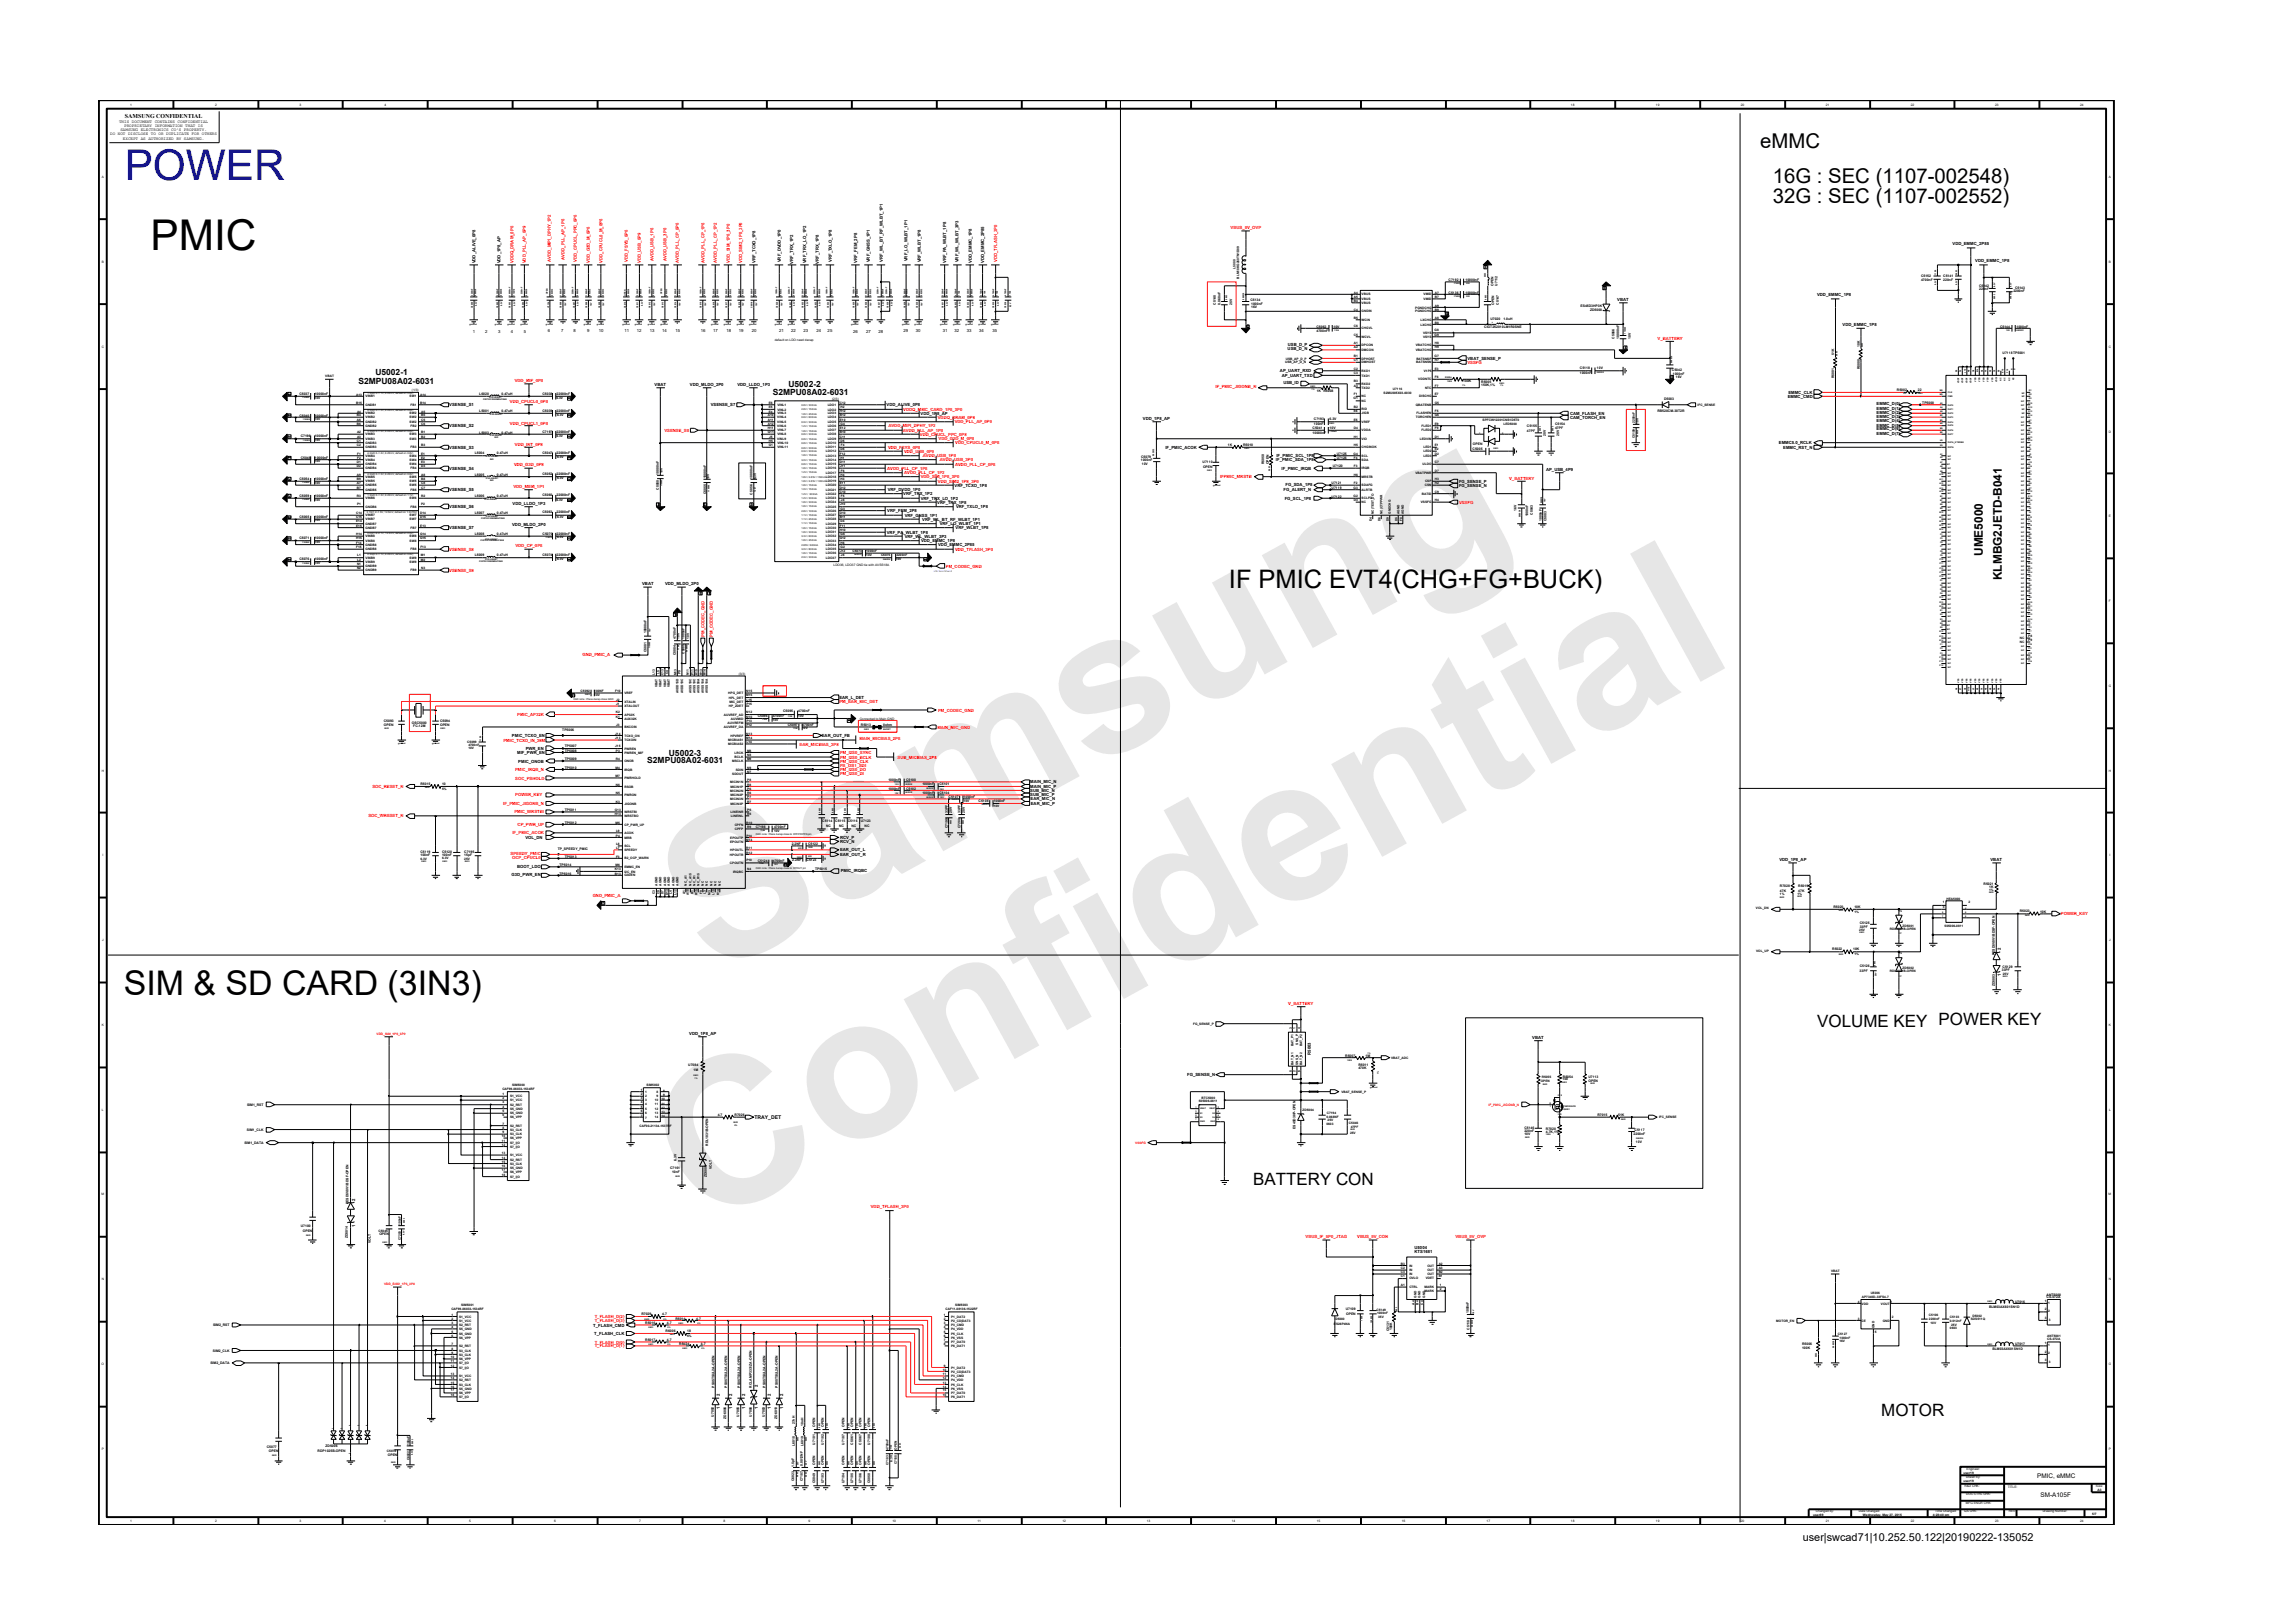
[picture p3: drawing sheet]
<svg xmlns="http://www.w3.org/2000/svg" width="297mm" height="210mm" viewBox="0 0 297 210" stroke-linecap="round" stroke-linejoin="round" font-family="sans-serif">
<defs><g id="words">
<g font-size="26.5" fill="#e6e6e6">
<text x="92.4" y="126.7" transform="rotate(-29 92.4 126.7)">Samsung</text>
<text x="91.1" y="159.4" transform="rotate(-29 91.1 159.4)">Confidential</text>
</g>
<text font-size="5.5" fill="#00f" x="16.2" y="23.4">POWER</text>
<text font-size="5.5" x="19.5" y="32.4">PMIC</text>
<text font-size="4.4" x="16" y="128.9">SIM &amp; SD CARD (3IN3)</text>
<text font-size="3.3" x="159.2" y="76.2">IF PMIC EVT4(CHG+FG+BUCK)</text>
<g font-size="2.6">
<text x="228" y="19.2">eMMC</text>
<text x="229.6" y="23.7">16G : SEC (1107-002548)</text>
<text x="229.6" y="26.4">32G : SEC (1107-002552)</text>
</g>
<g font-size="2.2">
<text x="235.4" y="133">VOLUME KEY POWER KEY</text>
<text x="162.3" y="153.5">BATTERY CON</text>
<text x="243.7" y="183.4">MOTOR</text>
</g>
<g font-size="1.5">
<text x="256.9" y="72" transform="rotate(-90 256.9 72)">UME5000</text>
<text x="259.3" y="75.2" transform="rotate(-90 259.3 75.2)">KLMBG2JETD-B041</text>
</g>
<text font-size="1.4" x="233.5" y="199.7">user|swcad71|10.252.50.122|20190222-135052</text>
<g font-size="1.1">
<text x="46.4" y="49.8">S2MPU08A02-6031</text>
<text x="48.6" y="48.6">U5002-1</text>
<text x="100.1" y="51.1">S2MPU08A02-6031</text>
<text x="102.1" y="50.1">U5002-2</text>
<text x="83.8" y="98.9">S2MPU08A02-6031</text>
<text x="86.6" y="97.9">U5002-3</text>
</g>
<g font-size=".8">
<text x="16.2" y="15.3">SAMSUNG CONFIDENTIAL</text>
<text x="263.9" y="191.4">PMIC, eMMC</text>
<text x="264.3" y="193.9">SM-A105F</text>
</g>
<text font-size=".7" x="97.7" y="145">TRAY_DET</text>
<g font-size=".5">
<text x="14.3" y="17.5">DO NOT DISCLOSE TO OR DUPLICATE FOR OTHERS</text>
<text x="15.4" y="15.9">THIS DOCUMENT CONTAINS CONFIDENTIAL</text>
<text x="15.6" y="17">SAMSUNG ELECTRONICS CO’S PROPERTY.</text>
<text x="16.1" y="16.4">PROPRIETARY INFORMATION THAT IS</text>
<text x="15.9" y="18.1">EXCEPT AS AUTHORIZED BY SAMSUNG.</text>
<text x="61.6" y="34.1" transform="rotate(-90 61.6 34.1)">VDD_ALIVE_0P8</text>
<text x="64.8" y="34.1" transform="rotate(-90 64.8 34.1)">VDD_1P8_AP</text>
<text x="97.8" y="34.1" transform="rotate(-90 97.8 34.1)">VRF_TCXO_1P8</text>
<text x="101.2" y="34" transform="rotate(-90 101.2 34)">VRF_DVDD_1P0</text>
<text x="102.8" y="34.2" transform="rotate(-90 102.8 34.2)">VRF_TRX_1P2</text>
<text x="104.5" y="34.1" transform="rotate(-90 104.5 34.1)">VRF_TRX_LO_1P2</text>
<text x="106.1" y="34.2" transform="rotate(-90 106.1 34.2)">VRF_TRX_1P8</text>
<text x="107.8" y="33.9" transform="rotate(-90 107.8 33.9)">VRF_TXLO_1P8</text>
<text x="111.1" y="34" transform="rotate(-90 111.1 34)">VRF_FEM_2P8</text>
<text x="112.7" y="34" transform="rotate(-90 112.7 34)">VRF_GNSS_1P1</text>
<text x="114.4" y="33.9" transform="rotate(-90 114.4 33.9)">VRF_WL_BT_RF_WLBT_1P1</text>
<text x="117.6" y="33.9" transform="rotate(-90 117.6 33.9)">VRF_LO_WLBT_1P1</text>
<text x="119.3" y="34" transform="rotate(-90 119.3 34)">VRF_WLBT_1P8</text>
<text x="122.6" y="34.1" transform="rotate(-90 122.6 34.1)">VRF_PA_WLBT_1P8</text>
<text x="124.2" y="34" transform="rotate(-90 124.2 34)">VRF_WL_WLBT_3P3</text>
<text x="125.9" y="34.1" transform="rotate(-90 125.9 34.1)">VDD_EMMC_1P8</text>
<text x="127.5" y="34.1" transform="rotate(-90 127.5 34.1)">VDD_EMMC_2P85</text>
<text x="252.9" y="31.7">VDD_EMMC_2P85</text>
<text x="255.9" y="33.9">VDD_EMMC_1P8</text>
<text x="209.5" y="39">VBAT</text>
<text x="235.4" y="38.3">VDD_EMMC_1P8</text>
<text x="61.2" y="43.1">1</text>
<text x="62.9" y="43.1">2</text>
<text x="64.5" y="43.1">3</text>
<text x="66.2" y="43.1">4</text>
<text x="67.8" y="43.1">5</text>
<text x="71" y="43">6</text>
<text x="72.7" y="43">7</text>
<text x="74.3" y="43">8</text>
<text x="76.1" y="43">9</text>
<text x="77.6" y="43">10</text>
<text x="80.9" y="43">11</text>
<text x="82.5" y="43">12</text>
<text x="84.2" y="43">13</text>
<text x="85.8" y="43">14</text>
<text x="87.5" y="43">15</text>
<text x="90.8" y="43">16</text>
<text x="92.4" y="43">17</text>
<text x="94.1" y="43">18</text>
<text x="95.7" y="43">19</text>
<text x="97.4" y="43">20</text>
<text x="101" y="43">21</text>
<text x="102.5" y="43">22</text>
<text x="104.1" y="43">23</text>
<text x="105.8" y="43">24</text>
<text x="107.2" y="43">25</text>
<text x="110.5" y="43.1">26</text>
<text x="112.2" y="43.1">27</text>
<text x="113.8" y="43.1">28</text>
<text x="117" y="43">29</text>
<text x="118.6" y="43">30</text>
<text x="122.1" y="43">31</text>
<text x="123.6" y="43">32</text>
<text x="125.2" y="43">33</text>
<text x="126.9" y="43">34</text>
<text x="128.6" y="43">35</text>
<text x="166.8" y="45.4">USB_D_N</text>
<text x="166.8" y="44.8">USB_D_P</text>
<text x="190.1" y="46.6">VBAT_SENSE_P</text>
<text x="238.7" y="42.2">VDD_EMMC_1P8</text>
<text x="58.2" y="52.6">VSENSE_S1</text>
<text x="84.8" y="50">VBAT</text>
<text x="89.4" y="50">VDD_MLDO_2P0</text>
<text x="92.1" y="52.6">VSENSE_S7</text>
<text x="95.5" y="50">VDD_LLDO_1P3</text>
<text x="114.9" y="52.6">VDD_ALIVE_0P8</text>
<text x="119.3" y="53.7">VDD_1P8_AP</text>
<text x="165.8" y="48.2">AP_UART_RXD</text>
<text x="166.1" y="48.8">AP_UART_TXD</text>
<text x="166.2" y="49.8">USB_ID</text>
<text x="203.4" y="53.7">CAM_FLASH_EN</text>
<text x="231.6" y="51.5">EMMC_CMD</text>
<text x="231.7" y="51">EMMC_CLK</text>
<text x="243.1" y="52.5">EMMC_D(0)</text>
<text x="243.1" y="53.1">EMMC_D(1)</text>
<text x="243.1" y="53.6">EMMC_D(2)</text>
<text x="58.2" y="58.1">VSENSE_S3</text>
<text x="58.2" y="55.3">VSENSE_S2</text>
<text x="148" y="54.4">VDD_1P8_AP</text>
<text x="151" y="58.1">IF_PMIC_ACOK</text>
<text x="165.3" y="59.7">IF_PMIC_SDA_1P8</text>
<text x="165.4" y="59.2">IF_PMIC_SCL_1P8</text>
<text x="203.4" y="54.2">CAM_TORCH_EN</text>
<text x="230.5" y="57.5">EMMC5.0_RCLK</text>
<text x="231" y="58.1">EMMC_RST_N</text>
<text x="243.1" y="54.2">EMMC_D(3)</text>
<text x="243.1" y="54.7">EMMC_D(4)</text>
<text x="243.1" y="55.3">EMMC_D(5)</text>
<text x="243.1" y="55.8">EMMC_D(6)</text>
<text x="243.1" y="56.4">EMMC_D(7)</text>
<text x="58.2" y="60.9">VSENSE_S4</text>
<text x="58.2" y="63.6">VSENSE_S5</text>
<text x="58.2" y="65.8">VSENSE_S6</text>
<text x="66.4" y="65.4">VDD_LLDO_1P3</text>
<text x="115" y="63.6">VRF_DVDD_1P0</text>
<text x="117" y="64.2">VRF_TRX_1P2</text>
<text x="119.3" y="64.7">VRF_TRX_LO_1P2</text>
<text x="121.4" y="65.3">VRF_TRX_1P8</text>
<text x="123.7" y="63.1">VRF_TCXO_1P8</text>
<text x="123.9" y="65.8">VRF_TXLO_1P8</text>
<text x="166" y="60.8">IF_PMIC_IRQB</text>
<text x="166.3" y="63.6">FG_ALERT_N</text>
<text x="166.4" y="64.7">FG_SCL_1P8</text>
<text x="166.5" y="63">FG_SDA_1P8</text>
<text x="189" y="63.1">FG_SENSE_N</text>
<text x="189" y="62.5">FG_SENSE_P</text>
<text x="200.3" y="61">AP_USB_4P9</text>
<text x="58.2" y="68.6">VSENSE_S7</text>
<text x="66.3" y="68.1">VDD_MLDO_2P0</text>
<text x="114.9" y="69.1">VRF_PA_WLBT_1P8</text>
<text x="114.9" y="66.4">VRF_FEM_2P8</text>
<text x="117.2" y="66.9">VRF_GNSS_1P1</text>
<text x="117.2" y="69.7">VRF_WL_WLBT_3P3</text>
<text x="119.3" y="70.2">VDD_EMMC_1P8</text>
<text x="119.5" y="67.5">VRF_WL_BT_RF_WLBT_1P1</text>
<text x="121.5" y="70.8">VDD_EMMC_2P85</text>
<text x="121.7" y="68">VRF_LO_WLBT_1P1</text>
<text x="123.8" y="68.6">VRF_WLBT_1P8</text>
<text x="83.2" y="75.8">VBAT</text>
<text x="86.2" y="75.8">VDD_MLDO_2P0</text>
<text x="66.3" y="95.5">PMIC_TCXO_EN</text>
<text x="106.5" y="95.4">EAR_OUT_FB</text>
<text x="108.7" y="90.6">EAR_L_DET</text>
<text x="67" y="97.7">MIF_PWR_EN</text>
<text x="67.1" y="98.8">PMIC_ONOB</text>
<text x="68.1" y="97.2">PWR_EN</text>
<text x="133.5" y="101.5">MAIN_MIC_N</text>
<text x="133.5" y="103.2">SUB_MIC_P</text>
<text x="133.5" y="102.6">SUB_MIC_N</text>
<text x="133.5" y="102.1">MAIN_MIC_P</text>
<text x="133.5" y="103.7">EAR_MIC_N</text>
<text x="133.5" y="104.3">EAR_MIC_P</text>
<text x="66.3" y="113.5">G3D_PWR_EN</text>
<text x="67" y="112.4">BOOT_LDO</text>
<text x="68.1" y="108.7">VOL_DN</text>
<text x="108.8" y="110.3">EAR_OUT_L</text>
<text x="108.8" y="110.9">EAR_OUT_R</text>
<text x="108.8" y="108.7">RCV_P</text>
<text x="108.8" y="109.2">RCV_N</text>
<text x="108.9" y="113">PMIC_IRQBC</text>
<text x="230.5" y="111.6">VDD_1P8_AP</text>
<text x="257.9" y="111.6">VBAT</text>
<text x="259.2" y="123.1" transform="rotate(-90 259.2 123.1)">2</text>
<text x="259.2" y="126.4" transform="rotate(-90 259.2 126.4)">1</text>
<text x="89.3" y="134.1">VDD_1P8_AP</text>
<text x="169.8" y="136.6" transform="rotate(-90 169.8 136.6)">R5003</text>
<text x="198.5" y="134.6">VBAT</text>
<text x="153.8" y="139.4">FG_SENSE_N</text>
<text x="46" y="155.6" transform="rotate(-90 46 155.6)">2</text>
<text x="46" y="158.9" transform="rotate(-90 46 158.9)">1</text>
<text x="183.2" y="161.9">U5004</text>
<text x="183.2" y="162.4">KTS1681</text>
<text x="76.9" y="171.8">T_FLASH_CMD</text>
<text x="77" y="172.9">T_FLASH_CLK</text>
<text x="98.2" y="179.7" transform="rotate(-90 98.2 179.7)">2</text>
<text x="93.2" y="182.6" transform="rotate(-90 93.2 182.6)">1</text>
<text x="93.2" y="180.8" transform="rotate(-90 93.2 180.8)">2</text>
<text x="94.9" y="182.6" transform="rotate(-90 94.9 182.6)">1</text>
<text x="94.9" y="180.8" transform="rotate(-90 94.9 180.8)">2</text>
<text x="96.5" y="182.6" transform="rotate(-90 96.5 182.6)">1</text>
<text x="96.5" y="180.8" transform="rotate(-90 96.5 180.8)">2</text>
<text x="98.2" y="182.6" transform="rotate(-90 98.2 182.6)">1</text>
<text x="99.9" y="182.6" transform="rotate(-90 99.9 182.6)">1</text>
<text x="99.9" y="180.8" transform="rotate(-90 99.9 180.8)">2</text>
<text x="101.5" y="182.6" transform="rotate(-90 101.5 182.6)">1</text>
<text x="101.5" y="180.8" transform="rotate(-90 101.5 180.8)">2</text>
</g>
<g font-size=".5" fill="#f00">
<text x="159.4" y="29.6">VBUS_5V_OVP</text>
<text x="66.5" y="34.1" transform="rotate(-90 66.5 34.1)">VDDQ_DRAM_0P6</text>
<text x="68.1" y="34.1" transform="rotate(-90 68.1 34.1)">VDD_PLL_AP_0P9</text>
<text x="71.3" y="33.9" transform="rotate(-90 71.3 33.9)">AVDD_MIPI_DPHY_1P2</text>
<text x="73.1" y="33.6" transform="rotate(-90 73.1 33.6)">AVDD_PLL_AP_1P8</text>
<text x="74.7" y="33.9" transform="rotate(-90 74.7 33.9)">VDD_CPUCL_PPC_0P8</text>
<text x="76.4" y="34" transform="rotate(-90 76.4 34)">VDD_G3D_M_0P8</text>
<text x="78" y="34" transform="rotate(-90 78 34)">VDD_CPUCL0_M_0P8</text>
<text x="81.3" y="34" transform="rotate(-90 81.3 34)">VDD_FSYS_0P8</text>
<text x="83" y="34.1" transform="rotate(-90 83 34.1)">VDD_USB_0P9</text>
<text x="84.6" y="33.8" transform="rotate(-90 84.6 33.8)">AVDD_USB_1P8</text>
<text x="86.3" y="33.8" transform="rotate(-90 86.3 33.8)">AVDD_USB_3P0</text>
<text x="87.9" y="34.1" transform="rotate(-90 87.9 34.1)">AVDD_PLL_CP_0P8</text>
<text x="91.2" y="34.1" transform="rotate(-90 91.2 34.1)">AVDD_PLL_CP_1P8</text>
<text x="92.9" y="34.1" transform="rotate(-90 92.9 34.1)">AVDD_PLL_CP_1P2</text>
<text x="94.5" y="34" transform="rotate(-90 94.5 34)">VDD_SIM_1P8_3P0</text>
<text x="96.2" y="34.1" transform="rotate(-90 96.2 34.1)">VDD_SIM2_1P8_3P0</text>
<text x="129.2" y="34" transform="rotate(-90 129.2 34)">VDD_TFLASH_3P0</text>
<text x="190.1" y="47.1">VSSFG</text>
<text x="214.7" y="44">V_BATTERY</text>
<text x="66.1" y="52.2">VDD_CPUCL0_0P8</text>
<text x="66.7" y="49.5">VDD_MIF_0P8</text>
<text x="117" y="53.2">VDDQ_MMC_CARD_1P8_3P0</text>
<text x="157.5" y="50.3">IF_PMIC_JIGONB_N</text>
<text x="66.1" y="55">VDD_CPUCL1_0P8</text>
<text x="66.7" y="57.7">VDD_INT_0P8</text>
<text x="86.1" y="55.9">VSENSE_S8</text>
<text x="115" y="58.1">VDD_FSYS_0P8</text>
<text x="115.1" y="55.3">AVDD_MIPI_DPHY_1P2</text>
<text x="117" y="55.9">AVDD_PLL_AP_1P8</text>
<text x="117.1" y="58.6">VDD_USB_0P9</text>
<text x="119.2" y="56.4">VDD_CPUCL_PPC_0P8</text>
<text x="119.5" y="59.2">AVDD_USB_1P8</text>
<text x="121.5" y="54.2">VDDQ_DRAM_0P6</text>
<text x="121.6" y="57">VDD_G3D_M_0P8</text>
<text x="121.7" y="59.7">AVDD_USB_3P0</text>
<text x="123.7" y="54.8">VDD_PLL_AP_0P9</text>
<text x="123.8" y="57.5">VDD_CPUCL0_M_0P8</text>
<text x="66.5" y="63.2">VDD_MEM_1P1</text>
<text x="66.6" y="60.4">VDD_G3D_0P8</text>
<text x="114.9" y="60.9">AVDD_PLL_CP_1P8</text>
<text x="117.1" y="61.4">AVDD_PLL_CP_1P2</text>
<text x="119.3" y="62">VDD_SIM_1P8_3P0</text>
<text x="121.5" y="62.5">VDD_SIM2_1P8_3P0</text>
<text x="123.7" y="60.3">AVDD_PLL_CP_0P8</text>
<text x="158" y="62">IFPMIC_MRSTB</text>
<text x="189" y="65.3">VSSFG</text>
<text x="195.5" y="62.1">V_BATTERY</text>
<text x="58.2" y="71.3">VSENSE_S8</text>
<text x="66.8" y="70.9">VDD_CP_0P8</text>
<text x="123.7" y="71.3">VDD_TFLASH_3P0</text>
<text x="58.2" y="74.1">VSENSE_S9</text>
<text x="122.5" y="73.5">PM_CODEC_GND</text>
<text x="91.2" y="82.5" transform="rotate(-90 91.2 82.5)">PM_CODEC_GND</text>
<text x="92.3" y="82.5" transform="rotate(-90 92.3 82.5)">PM_CODEC_GND</text>
<text x="75.5" y="85">GND_PMIC_A</text>
<text x="67" y="92.8">PMIC_AP32K</text>
<text x="108.7" y="91.1">PM_EAR_MIC_DET</text>
<text x="111.3" y="95.9">MAIN_MICBIAS_2P8</text>
<text x="121.4" y="94.4">MAIN_MIC_GND</text>
<text x="121.5" y="92.2">PM_CODEC_GND</text>
<text x="65.2" y="96.1">PMIC_TCXO_IN_26M</text>
<text x="66.7" y="99.9">PMIC_IRQB_N</text>
<text x="66.7" y="101">SOC_PSHOLD</text>
<text x="103.6" y="96.6">EAR_MICBIAS_2P8</text>
<text x="108.8" y="97.7">PM_I2S0_SYNC</text>
<text x="108.8" y="98.8">PM_I2S0_CLK</text>
<text x="108.8" y="98.3">PM_I2S0_BCLK</text>
<text x="108.8" y="99.9">PM_I2S0_DO</text>
<text x="108.8" y="99.4">FB_I2S1_SDI</text>
<text x="108.8" y="100.4">PM_I2S0_DI</text>
<text x="116.3" y="98.3">SUB_MICBIAS_2P8</text>
<text x="47.7" y="105.9">SOC_WRESET_N</text>
<text x="48.2" y="102.1">SOC_RESET_N</text>
<text x="65.2" y="104.3">IF_PMIC_JIGONB_N</text>
<text x="66.6" y="105.4">PMIC_WRSTBI</text>
<text x="66.7" y="103.2">POWER_KEY</text>
<text x="67.1" y="107">CP_PWR_UP</text>
<text x="66.1" y="110.8">SPEEDY_PMIC</text>
<text x="66.4" y="111.3">OCP_CPUCL0</text>
<text x="66.4" y="108.1">IF_PMIC_ACOK</text>
<text x="76.8" y="116.2">GND_PMIC_A</text>
<text x="267" y="118.6">POWER_KEY</text>
<text x="166.9" y="130.2">V_BATTERY</text>
<text x="112.8" y="156.4">VDD_TFLASH_3P0</text>
<text x="169.1" y="160.3">VBUS_IF_5P0_JTAG</text>
<text x="175.8" y="160.3">VBUS_5V_CON</text>
<text x="188.5" y="160.3">VBUS_5V_OVP</text>
<text x="77" y="171.3">T_FLASH_D(3)</text>
<text x="77" y="170.7">T_FLASH_D(2)</text>
<text x="77" y="174.6">T_FLASH_D(1)</text>
<text x="77" y="174">T_FLASH_D(0)</text>
</g>
<g font-size=".4">
<text x="16.9" y="13.7">1</text>
<text x="27.9" y="13.7">2</text>
<text x="38.8" y="13.7">3</text>
<text x="49.8" y="13.7">4</text>
<text x="203.5" y="13.7">18</text>
<text x="214.5" y="13.7">19</text>
<text x="225.5" y="13.7">20</text>
<text x="236.5" y="13.7">21</text>
<text x="247.5" y="13.7">22</text>
<text x="258.5" y="13.7">23</text>
<text x="269.5" y="13.7">24</text>
<text x="13.2" y="23">A</text>
<text x="273.2" y="23">A</text>
<text x="13.2" y="34">B</text>
<text x="160" y="34.8" transform="rotate(-90 160 34.8)">L5000</text>
<text x="248.9" y="35.9">C5152</text>
<text x="251.7" y="35.9">C5141</text>
<text x="273.2" y="34">B</text>
<text x="157.5" y="39.5" transform="rotate(-90 157.5 39.5)">C5148</text>
<text x="158.1" y="39.5" transform="rotate(-90 158.1 39.5)">0.068nF</text>
<text x="159.6" y="39.5" transform="rotate(-90 159.6 39.5)">25V</text>
<text x="160.5" y="36.1" transform="rotate(-90 160.5 36.1)">BLM18KG260TN1D09</text>
<text x="162" y="39">C5134</text>
<text x="162.1" y="39.6">1000nF</text>
<text x="162.1" y="39.9">16V</text>
<text x="175.4" y="39.1">B4</text>
<text x="175.4" y="41.3">B5</text>
<text x="175.4" y="38">A4</text>
<text x="175.4" y="38.6">A5</text>
<text x="175.4" y="40.2">C4</text>
<text x="176.4" y="39.4">VBUS</text>
<text x="176.4" y="41.6">WCIN</text>
<text x="176.4" y="38.3">VBUS</text>
<text x="176.4" y="38.9">VBUS</text>
<text x="176.4" y="40.5">GNDIN</text>
<text x="183.3" y="40">PGNDCHG</text>
<text x="183.3" y="40.5">PGNDCHG</text>
<text x="184" y="41.6">LXCHG</text>
<text x="184.4" y="38.9">VMID</text>
<text x="184.4" y="38.3">VMID</text>
<text x="185.9" y="38.6">B7</text>
<text x="185.9" y="41.9">B8</text>
<text x="185.9" y="38">A7</text>
<text x="185.9" y="41.3">A8</text>
<text x="185.9" y="39.7">A9</text>
<text x="185.9" y="40.2">B9</text>
<text x="187.6" y="38">C5136</text>
<text x="187.6" y="36.4">C7192</text>
<text x="189.9" y="36.4">10000nF</text>
<text x="189.9" y="38">10000nF</text>
<text x="193.1" y="41.4">U7020</text>
<text x="193.5" y="37" transform="rotate(-90 193.5 37)">OPEN</text>
<text x="193.6" y="39.5" transform="rotate(-90 193.6 39.5)">OPEN</text>
<text x="194" y="37" transform="rotate(-90 194 37)">U7112</text>
<text x="194.2" y="39.5" transform="rotate(-90 194.2 39.5)">C5147</text>
<text x="194.8" y="41.4">1.0uH</text>
<text x="204.7" y="39.7">ES45D3HP3K</text>
<text x="206" y="40.2">ZD5000</text>
<text x="248.9" y="36.4">4700nF</text>
<text x="251.7" y="36.4">220nF</text>
<text x="256.4" y="37.2">C5142</text>
<text x="256.4" y="37.6">220nF</text>
<text x="260.8" y="37.9">2200nF</text>
<text x="261" y="37.5">C5143</text>
<text x="13.2" y="45.1">C</text>
<text x="100.4" y="44.2">default on LDO need decap</text>
<text x="166.5" y="47.1">USB_AP_D_N</text>
<text x="166.6" y="46.6">USB_AP_D_P</text>
<text x="170.5" y="43">4700nF</text>
<text x="170.5" y="42.4">C5062</text>
<text x="172.7" y="42.4">10V</text>
<text x="175.4" y="46.2">B1</text>
<text x="175.4" y="44.6">A1</text>
<text x="175.4" y="45.1">A2</text>
<text x="175.4" y="46.8">C1</text>
<text x="175.4" y="47.9">C2</text>
<text x="175.4" y="43.5">C5</text>
<text x="175.4" y="42.4">C6</text>
<text x="176.4" y="46.6">DPHOST</text>
<text x="176.4" y="44.9">DPCON</text>
<text x="176.4" y="45.5">DMCON</text>
<text x="176.4" y="47.1">DMHOST</text>
<text x="176.4" y="43.8">WCVL</text>
<text x="176.4" y="42.7">CHGVL</text>
<text x="183.4" y="44.9">VBATCHG</text>
<text x="183.4" y="45.5">VBATCHG</text>
<text x="183.5" y="47.1">BATSNSN</text>
<text x="183.5" y="46.6">BATSNSP</text>
<text x="184" y="42.2">LXCHG</text>
<text x="184.3" y="43.3">VSYS</text>
<text x="184.3" y="43.8">VSYS</text>
<text x="185.8" y="46.2">G7</text>
<text x="185.8" y="42.9">G8</text>
<text x="185.8" y="43.5">G9</text>
<text x="185.9" y="46.8">H7</text>
<text x="185.9" y="44.6">H8</text>
<text x="185.9" y="45.1">H9</text>
<text x="185.9" y="47.9">E3</text>
<text x="192.3" y="42.4">CIGT252010LM1R0SNE</text>
<text x="193.2" y="42">*</text>
<text x="204.7" y="47.9">C5118</text>
<text x="206.9" y="47.9">10V</text>
<text x="209.2" y="43.9" transform="rotate(-90 209.2 43.9)">C5066</text>
<text x="209.7" y="43.9" transform="rotate(-90 209.7 43.9)">10000nF</text>
<text x="211.3" y="43.9" transform="rotate(-90 211.3 43.9)">10V</text>
<text x="237.6" y="46" transform="rotate(-90 237.6 46)">51K</text>
<text x="240.9" y="44.9" transform="rotate(-90 240.9 44.9)">10K</text>
<text x="240.9" y="47.9" transform="rotate(-90 240.9 47.9)">R5000</text>
<text x="259.1" y="42.4">C5144</text>
<text x="259.4" y="45.9">U7118TP5001</text>
<text x="261.2" y="42.4">1000nF</text>
<text x="273.2" y="45.1">C</text>
<text x="38.8" y="54">C5040</text>
<text x="38.8" y="51.2">C5037</text>
<text x="40.8" y="51.6">10V</text>
<text x="40.8" y="54">10000nF</text>
<text x="40.8" y="51.2">10000nF</text>
<text x="42.1" y="48.8">VBAT</text>
<text x="46.1" y="52.3">B15</text>
<text x="46.1" y="51.2">A13</text>
<text x="46.2" y="53.9">B4</text>
<text x="46.2" y="53.4">A4</text>
<text x="47.4" y="52.6">GNDB1</text>
<text x="47.4" y="51.5">VINB1</text>
<text x="47.4" y="53.7">VINB2</text>
<text x="53.1" y="51.5">SW1</text>
<text x="53.1" y="53.7">SW2</text>
<text x="53.2" y="52.6">FB1</text>
<text x="53.4" y="50.7">(1/3)</text>
<text x="54.4" y="52.3">B14</text>
<text x="54.4" y="51.2">A14</text>
<text x="54.5" y="53.9">B5</text>
<text x="54.5" y="53.4">A5</text>
<text x="62.1" y="51.2">L6020</text>
<text x="62.1" y="53.4">L5001</text>
<text x="65" y="51.2">0.47uH</text>
<text x="65" y="53.4">0.47uH</text>
<text x="70.3" y="51.1">C5038</text>
<text x="70.3" y="53.3">C5039</text>
<text x="72.1" y="51.6">6.3V</text>
<text x="72.1" y="51.1">22000nF</text>
<text x="72.1" y="53.3">22000nF</text>
<text x="72.2" y="53.8">6.3V</text>
<text x="99.5" y="53.9">A10</text>
<text x="99.6" y="52.3">E6</text>
<text x="99.6" y="53.4">E4</text>
<text x="99.6" y="52.8">E5</text>
<text x="100.7" y="52.6">VINL1</text>
<text x="100.7" y="53.7">VINL3</text>
<text x="100.7" y="53.2">VINL2</text>
<text x="107.2" y="53.7">LDO3</text>
<text x="107.2" y="53.2">LDO2</text>
<text x="107.2" y="52.6">LDO1</text>
<text x="107.8" y="51.8">(2/3)</text>
<text x="108.8" y="53.4">H12</text>
<text x="108.8" y="53.9">B12</text>
<text x="108.8" y="52.3">C12</text>
<text x="108.9" y="52.8">H2</text>
<text x="170.6" y="50.8">1K</text>
<text x="171.5" y="50.8">R5008</text>
<text x="175.4" y="51.7">G1</text>
<text x="175.4" y="52.8">B2</text>
<text x="175.4" y="49.5">B3</text>
<text x="175.4" y="50.1">A3</text>
<text x="175.4" y="48.4">C3</text>
<text x="175.4" y="53.4">E6</text>
<text x="175.4" y="51.2">F1</text>
<text x="176.4" y="53.7">JIGB</text>
<text x="176.4" y="53.2">RID</text>
<text x="176.4" y="49.9">RXD2</text>
<text x="176.4" y="50.4">TXD2</text>
<text x="176.4" y="52.1">NC</text>
<text x="176.4" y="51.5">NC</text>
<text x="176.4" y="48.2">RXD1</text>
<text x="176.4" y="48.8">TXD1</text>
<text x="179.2" y="51.1">S2MU005X03-6030</text>
<text x="180.4" y="50.6">U7116</text>
<text x="183.4" y="52.6">QBATENB</text>
<text x="183.5" y="53.7">FLASHEN</text>
<text x="183.7" y="49.3">VDDNTC</text>
<text x="183.8" y="51.5">DISCHG</text>
<text x="184.4" y="48.2">V1P5</text>
<text x="184.6" y="50.4">NTC</text>
<text x="185.9" y="52.3">G5</text>
<text x="185.9" y="53.9">G6</text>
<text x="185.9" y="51.2">E7</text>
<text x="185.9" y="53.4">F5</text>
<text x="185.9" y="49">F6</text>
<text x="185.9" y="50.1">F7</text>
<text x="189.6" y="49.5">100K</text>
<text x="191.9" y="50.1">150K,1%</text>
<text x="191.9" y="49.6">R5005</text>
<text x="204.7" y="48.5">1000nF</text>
<text x="214.7" y="53.4">RB520CM-30T2R</text>
<text x="215.6" y="51.8">D5003</text>
<text x="216.6" y="48.1">C5042</text>
<text x="216.7" y="48.5">1000nF</text>
<text x="217.1" y="48.9">16V</text>
<text x="219.9" y="52.6">IFC_SENSE</text>
<text x="237.6" y="49" transform="rotate(-90 237.6 49)">R5001</text>
<text x="245.7" y="50.7">R5002</text>
<text x="248.4" y="50.7">22</text>
<text x="249" y="52.3">TP5000</text>
<text x="39" y="56.7">C7196</text>
<text x="39" y="59.5">C5048</text>
<text x="40.8" y="54.3">10V</text>
<text x="40.8" y="59.8">10V</text>
<text x="40.8" y="57.1">10V</text>
<text x="40.8" y="56.7">10000nF</text>
<text x="40.8" y="59.5">10000nF</text>
<text x="46.2" y="57.2">C1</text>
<text x="46.2" y="57.8">C2</text>
<text x="46.2" y="55">B6</text>
<text x="46.2" y="54.5">A6</text>
<text x="46.2" y="56.1">A2</text>
<text x="46.2" y="56.7">A3</text>
<text x="46.3" y="58.9">F1</text>
<text x="46.3" y="59.4">F2</text>
<text x="47.4" y="59.2">VINB4</text>
<text x="47.4" y="59.7">VINB4</text>
<text x="47.4" y="58.1">GNDB3</text>
<text x="47.4" y="54.2">VINB2</text>
<text x="47.4" y="55.3">GNDB2</text>
<text x="47.4" y="57.5">GNDB3</text>
<text x="47.4" y="54.8">GNDB2</text>
<text x="47.4" y="56.4">VINB3</text>
<text x="47.4" y="57">VINB3</text>
<text x="53.1" y="59.2">SW4</text>
<text x="53.1" y="59.7">SW4</text>
<text x="53.1" y="54.8">SW2</text>
<text x="53.1" y="54.2">SW2</text>
<text x="53.1" y="56.4">SW3</text>
<text x="53.1" y="57">SW3</text>
<text x="53.2" y="55.3">FB2</text>
<text x="53.2" y="58.1">FB3</text>
<text x="54.5" y="54.5">C5</text>
<text x="54.5" y="55">C6</text>
<text x="54.5" y="56.7">B2</text>
<text x="54.5" y="57.8">B3</text>
<text x="54.5" y="56.1">B1</text>
<text x="54.6" y="58.9">E1</text>
<text x="54.6" y="59.4">E2</text>
<text x="61.5" y="58.9">L5004</text>
<text x="62.1" y="56.2">L5003</text>
<text x="64.4" y="58.9">0.47uH</text>
<text x="65" y="56.2">0.47uH</text>
<text x="70.3" y="58.8">C5047</text>
<text x="70.3" y="56.1">C7197</text>
<text x="72.1" y="56.5">6.3V</text>
<text x="72.1" y="58.8">22000nF</text>
<text x="72.1" y="56.1">22000nF</text>
<text x="72.2" y="59.3">6.3V</text>
<text x="99.5" y="56.1">G11</text>
<text x="99.5" y="54.5">A11</text>
<text x="99.5" y="55">A12</text>
<text x="99.5" y="55.6">H11</text>
<text x="99.6" y="57.8">G1</text>
<text x="99.6" y="57.2">H5</text>
<text x="99.6" y="56.7">J5</text>
<text x="100.7" y="57">VINL9</text>
<text x="100.7" y="54.2">VINL4</text>
<text x="100.7" y="54.8">VINL5</text>
<text x="100.7" y="55.3">VINL6</text>
<text x="100.7" y="58.1">VINL11</text>
<text x="100.7" y="56.4">VINL8</text>
<text x="100.7" y="57.5">VINL10</text>
<text x="100.7" y="55.9">VINL7</text>
<text x="107" y="59.7">LDO14</text>
<text x="107" y="59.2">LDO13</text>
<text x="107" y="58.1">LDO11</text>
<text x="107" y="57.5">LDO10</text>
<text x="107" y="58.6">LDO12</text>
<text x="107.2" y="56.4">LDO8</text>
<text x="107.2" y="55.3">LDO6</text>
<text x="107.2" y="54.8">LDO5</text>
<text x="107.2" y="55.9">LDO7</text>
<text x="107.2" y="54.2">LDO4</text>
<text x="107.2" y="57">LDO9</text>
<text x="108.8" y="56.1">B10</text>
<text x="108.8" y="56.7">C11</text>
<text x="108.8" y="54.5">E10</text>
<text x="108.8" y="55.6">E12</text>
<text x="108.8" y="58.9">F12</text>
<text x="108.9" y="55">G4</text>
<text x="108.9" y="59.4">H1</text>
<text x="108.9" y="57.2">D5</text>
<text x="108.9" y="58.3">D6</text>
<text x="108.9" y="57.8">F4</text>
<text x="147.8" y="59.8">1000nF</text>
<text x="147.8" y="59.4">C5079</text>
<text x="155.8" y="60">U7110</text>
<text x="159.1" y="57.8">1K</text>
<text x="161" y="57.8">R5010</text>
<text x="170" y="56.2">10000nF</text>
<text x="170" y="55.6">C5041</text>
<text x="170.2" y="55.1">100nF</text>
<text x="170.2" y="54.5">C7193</text>
<text x="172.2" y="55.6">10V</text>
<text x="172.2" y="54.5">6.3V</text>
<text x="173.2" y="59.5">U7126</text>
<text x="173.2" y="58.9">U7125</text>
<text x="175.4" y="58.9">G4</text>
<text x="175.4" y="57.8">H5</text>
<text x="175.4" y="56.7">H1</text>
<text x="175.4" y="55.6">D4</text>
<text x="175.4" y="54.5">E5</text>
<text x="175.4" y="59.4">F4</text>
<text x="176.4" y="58.1">CHGINOK</text>
<text x="176.4" y="57">VIO</text>
<text x="176.4" y="54.8">VREF</text>
<text x="176.4" y="55.9">VDDA</text>
<text x="176.4" y="59.2">SCL</text>
<text x="176.4" y="59.7">SDA</text>
<text x="183.4" y="54.2">TORCHEN</text>
<text x="183.9" y="57">LEDVIN</text>
<text x="184.1" y="55.9">FLED2</text>
<text x="184.1" y="55.3">FLED1</text>
<text x="184.4" y="59.2">LED3</text>
<text x="184.4" y="58.1">LED1</text>
<text x="184.4" y="58.6">LED2</text>
<text x="185.9" y="56.7">D1</text>
<text x="185.9" y="58.9">D2</text>
<text x="185.9" y="55">E9</text>
<text x="185.9" y="57.8">E1</text>
<text x="185.9" y="58.3">E2</text>
<text x="185.9" y="55.6">F9</text>
<text x="190.8" y="58.3">C5005</text>
<text x="190.8" y="57.7">OPEN</text>
<text x="192.1" y="54.5">SPFCW12201CNS1D5T0</text>
<text x="194.8" y="55.1">LED5000</text>
<text x="197.8" y="55.9">47PF</text>
<text x="197.8" y="55.3">C5155</text>
<text x="200.3" y="56.5" transform="rotate(-90 200.3 56.5)">25V</text>
<text x="201.4" y="55.6">47PF</text>
<text x="201.4" y="55.1">C5154</text>
<text x="202" y="56.5" transform="rotate(-90 202 56.5)">25V</text>
<text x="211.8" y="56.8" transform="rotate(-90 211.8 56.8)">C5109</text>
<text x="211.8" y="54.8" transform="rotate(-90 211.8 54.8)">2200nF</text>
<text x="212.2" y="54.9" transform="rotate(-90 212.2 54.9)">10V</text>
<text x="273.2" y="56.1">D</text>
<text x="38.8" y="64.4">C5059</text>
<text x="38.8" y="62.2">C5054</text>
<text x="40.8" y="64.8">10V</text>
<text x="40.8" y="62.6">10V</text>
<text x="40.8" y="64.4">10000nF</text>
<text x="40.8" y="62.2">10000nF</text>
<text x="46.2" y="60">D1</text>
<text x="46.2" y="60.5">D2</text>
<text x="46.2" y="63.3">B7</text>
<text x="46.2" y="62.2">B9</text>
<text x="46.2" y="62.8">A7</text>
<text x="46.2" y="61.7">A9</text>
<text x="46.2" y="64.4">R3</text>
<text x="46.3" y="65.5">P1</text>
<text x="47.4" y="60.8">GNDB4</text>
<text x="47.4" y="60.3">GNDB4</text>
<text x="47.4" y="63.6">GNDB5</text>
<text x="47.4" y="62.5">VINB5</text>
<text x="47.4" y="63">GNDB5</text>
<text x="47.4" y="61.9">VINB5</text>
<text x="47.4" y="64.7">VINB6</text>
<text x="47.4" y="65.8">GNDB6</text>
<text x="53.1" y="60.3">SW4</text>
<text x="53.1" y="63">SW5</text>
<text x="53.1" y="62.5">SW5</text>
<text x="53.1" y="61.9">SW5</text>
<text x="53.1" y="64.7">SW6</text>
<text x="53.2" y="60.8">FB4</text>
<text x="53.2" y="63.6">FB5</text>
<text x="53.2" y="65.8">FB6</text>
<text x="54.5" y="60.5">D3</text>
<text x="54.5" y="63.3">C7</text>
<text x="54.5" y="62.8">C8</text>
<text x="54.5" y="62.2">B8</text>
<text x="54.5" y="61.7">A8</text>
<text x="54.5" y="64.4">R2</text>
<text x="54.6" y="60">E3</text>
<text x="54.6" y="65.5">P2</text>
<text x="61.5" y="64.4">L5006</text>
<text x="61.5" y="61.7">L5005</text>
<text x="64.4" y="64.4">0.47uH</text>
<text x="64.4" y="61.7">0.47uH</text>
<text x="70.3" y="61.6">C5052</text>
<text x="70.3" y="64.3">C5060</text>
<text x="72.1" y="64.8">6.3V</text>
<text x="72.1" y="61.6">22000nF</text>
<text x="72.1" y="64.3">22000nF</text>
<text x="72.2" y="62.1">6.3V</text>
<text x="85.4" y="63.4" transform="rotate(-90 85.4 63.4)">C5050</text>
<text x="85.4" y="61.5" transform="rotate(-90 85.4 61.5)">10000nF</text>
<text x="85.8" y="61.3" transform="rotate(-90 85.8 61.3)">10V</text>
<text x="91.5" y="64.1" transform="rotate(-90 91.5 64.1)">C5055</text>
<text x="91.5" y="62" transform="rotate(-90 91.5 62)">10000nF</text>
<text x="91.9" y="62.1" transform="rotate(-90 91.9 62.1)">10V</text>
<text x="97.5" y="64.1" transform="rotate(-90 97.5 64.1)">C5056</text>
<text x="97.5" y="62" transform="rotate(-90 97.5 62)">10000nF</text>
<text x="97.9" y="62.1" transform="rotate(-90 97.9 62.1)">6.3V</text>
<text x="107" y="65.2">LDO24</text>
<text x="107" y="62.5">LDO19</text>
<text x="107" y="61.9">LDO18</text>
<text x="107" y="65.8">LDO25</text>
<text x="107" y="60.8">LDO16</text>
<text x="107" y="64.7">LDO23</text>
<text x="107" y="61.4">LDO17</text>
<text x="107" y="63">LDO20</text>
<text x="107" y="64.1">LDO22</text>
<text x="107" y="60.3">LDO15</text>
<text x="107" y="63.6">LDO21</text>
<text x="108.8" y="63.9">C10</text>
<text x="108.8" y="60">D11</text>
<text x="108.8" y="63.3">D12</text>
<text x="108.8" y="62.8">E11</text>
<text x="108.8" y="65.5">J10</text>
<text x="108.8" y="60.5">J11</text>
<text x="108.9" y="62.2">H3</text>
<text x="108.9" y="61.6">H4</text>
<text x="108.9" y="64.4">F5</text>
<text x="108.9" y="61.1">F6</text>
<text x="108.9" y="64.9">J4</text>
<text x="147.9" y="60.3">10V</text>
<text x="155.8" y="60.6">OPEN</text>
<text x="163.8" y="60.1" transform="rotate(-90 163.8 60.1)">R5050</text>
<text x="164.4" y="60.1" transform="rotate(-90 164.4 60.1)">OPEN</text>
<text x="172.5" y="63.3">U7119</text>
<text x="172.5" y="62.8">U7121</text>
<text x="172.5" y="64.5">U7122</text>
<text x="172.7" y="60.6">U7120</text>
<text x="175.4" y="64.4">G2</text>
<text x="175.4" y="63.3">G3</text>
<text x="175.4" y="61.6">H6</text>
<text x="175.4" y="64.9">D3</text>
<text x="175.4" y="62.7">F2</text>
<text x="175.4" y="60.5">F3</text>
<text x="176.4" y="61.9">MRSTB</text>
<text x="176.4" y="65.2">NC</text>
<text x="176.4" y="64.7">SCLFG</text>
<text x="176.4" y="63.6">ALRTB</text>
<text x="176.4" y="63">SDAFG</text>
<text x="176.4" y="60.8">IRQB</text>
<text x="183.4" y="61.4">VBATPWR</text>
<text x="184" y="65.2">VSSFG</text>
<text x="184.2" y="64.1">BATID</text>
<text x="184.3" y="60.3">ULDO</text>
<text x="184.6" y="63">CSN</text>
<text x="184.6" y="62.5">CSP</text>
<text x="185.9" y="62.7">H2</text>
<text x="185.9" y="62.2">H3</text>
<text x="185.9" y="64.9">H4</text>
<text x="185.9" y="63.8">C9</text>
<text x="185.9" y="60">C7</text>
<text x="185.9" y="61.1">D7</text>
<text x="38.8" y="69.9">C5071</text>
<text x="38.8" y="67.2">C5065</text>
<text x="40.8" y="67.6">10V</text>
<text x="40.8" y="70.3">10V</text>
<text x="40.8" y="69.9">10000nF</text>
<text x="40.8" y="67.2">10000nF</text>
<text x="46.1" y="66.6">C14</text>
<text x="46.1" y="67.2">C15</text>
<text x="46.1" y="69.4">H14</text>
<text x="46.1" y="69.9">H15</text>
<text x="46.1" y="68.3">E15</text>
<text x="46.1" y="67.7">E14</text>
<text x="46.2" y="70.5">F14</text>
<text x="46.2" y="71">F15</text>
<text x="47.4" y="70.7">GNDB8</text>
<text x="47.4" y="71.3">GNDB8</text>
<text x="47.4" y="68">GNDB7</text>
<text x="47.4" y="68.5">GNDB7</text>
<text x="47.4" y="66.9">VINB7</text>
<text x="47.4" y="67.4">VINB7</text>
<text x="47.4" y="69.6">VINB8</text>
<text x="47.4" y="70.2">VINB8</text>
<text x="53.1" y="69.6">SW8</text>
<text x="53.1" y="66.9">SW7</text>
<text x="53.1" y="67.4">SW7</text>
<text x="53.1" y="70.2">SW8</text>
<text x="53.2" y="71.3">FB8</text>
<text x="53.2" y="68.5">FB7</text>
<text x="54.4" y="69.4">G14</text>
<text x="54.4" y="69.9">G15</text>
<text x="54.4" y="66.6">D14</text>
<text x="54.4" y="67.2">D15</text>
<text x="54.4" y="68.3">E13</text>
<text x="54.5" y="71">F13</text>
<text x="61.5" y="69.4">L5008</text>
<text x="61.5" y="66.6">L5007</text>
<text x="64.4" y="66.6">0.47uH</text>
<text x="64.4" y="69.4">0.47uH</text>
<text x="70.3" y="72">C5074</text>
<text x="70.3" y="66.5">C5063</text>
<text x="70.3" y="69.3">C5070</text>
<text x="72.1" y="72">22000nF</text>
<text x="72.1" y="69.3">22000nF</text>
<text x="72.1" y="66.5">22000nF</text>
<text x="72.2" y="69.8">6.3V</text>
<text x="72.2" y="67">6.3V</text>
<text x="107" y="71.8">LDO36</text>
<text x="107" y="70.7">LDO34</text>
<text x="107" y="70.2">LDO33</text>
<text x="107" y="71.3">LDO35</text>
<text x="107" y="66.3">LDO26</text>
<text x="107" y="69.6">LDO32</text>
<text x="107" y="69.1">LDO31</text>
<text x="107" y="68.5">LDO30</text>
<text x="107" y="68">LDO29</text>
<text x="107" y="67.4">LDO28</text>
<text x="107" y="66.9">LDO27</text>
<text x="108.8" y="69.9">G12</text>
<text x="108.8" y="68.8">H10</text>
<text x="108.8" y="67.2">B11</text>
<text x="108.8" y="66.6">D10</text>
<text x="108.8" y="68.3">F11</text>
<text x="108.8" y="71.6">J12</text>
<text x="108.9" y="71">G2</text>
<text x="108.9" y="66.1">G3</text>
<text x="108.9" y="69.4">G6</text>
<text x="108.9" y="70.5">H6</text>
<text x="108.9" y="67.7">D4</text>
<text x="110.4" y="71.5">C5073</text>
<text x="112.2" y="71.5">1000nF</text>
<text x="177.7" y="67.5" transform="rotate(-90 177.7 67.5)">E4</text>
<text x="178" y="66.6" transform="rotate(-90 178 66.6)">NC|TEST_DO</text>
<text x="178.8" y="67.5" transform="rotate(-90 178.8 67.5)">D6</text>
<text x="179.1" y="66.6" transform="rotate(-90 179.1 66.6)">NC|OTPPWR</text>
<text x="179.9" y="67.5" transform="rotate(-90 179.9 67.5)">D9</text>
<text x="180.2" y="66.6" transform="rotate(-90 180.2 66.6)">GNDCHG</text>
<text x="181" y="67.5" transform="rotate(-90 181 67.5)">D5</text>
<text x="181.3" y="66.6" transform="rotate(-90 181.3 66.6)">AGND</text>
<text x="181.6" y="67.5" transform="rotate(-90 181.6 67.5)">F8</text>
<text x="181.9" y="66.6" transform="rotate(-90 181.9 66.6)">AGND</text>
<text x="196.4" y="66.2" transform="rotate(-90 196.4 66.2)">16V</text>
<text x="198" y="66.9" transform="rotate(-90 198 66.9)">1000nF</text>
<text x="198.6" y="66.7" transform="rotate(-90 198.6 66.7)">C5043</text>
<text x="199.7" y="67.5" transform="rotate(-90 199.7 67.5)">1000nF</text>
<text x="200.3" y="67.5" transform="rotate(-90 200.3 67.5)">C5083</text>
<text x="273.2" y="67">E</text>
<text x="38.8" y="72.6">C5076</text>
<text x="40.8" y="73.1">10V</text>
<text x="40.8" y="72.6">10000nF</text>
<text x="46.2" y="73.2">N1</text>
<text x="46.2" y="73.8">N2</text>
<text x="46.3" y="72.1">L1</text>
<text x="46.3" y="72.7">L2</text>
<text x="47.4" y="73.5">GNDB9</text>
<text x="47.4" y="72.4">VINB9</text>
<text x="47.4" y="72.9">VINB9</text>
<text x="47.4" y="74">GNDB9</text>
<text x="53.1" y="72.4">SW9</text>
<text x="53.1" y="72.9">SW9</text>
<text x="53.2" y="74">FB9</text>
<text x="54.5" y="72.1">M1</text>
<text x="54.5" y="72.7">M2</text>
<text x="54.5" y="73.8">N3</text>
<text x="61.5" y="72.1">L5009</text>
<text x="64.4" y="72.1">0.47uH</text>
<text x="72.2" y="72.5">6.3V</text>
<text x="107" y="72.4">LDO37</text>
<text x="108" y="73.3">LDO36, LDO37 GND tie with AVSS18A</text>
<text x="108.9" y="72.1">J6</text>
<text x="112.2" y="72.1">10V</text>
<text x="114.1" y="72.1">C5075</text>
<text x="116" y="72.5">10V</text>
<text x="116.1" y="72.1">2200nF</text>
<text x="273.2" y="78">F</text>
<text x="83.8" y="82.1" transform="rotate(-90 83.8 82.1)">10000nF</text>
<text x="87.6" y="82.7" transform="rotate(-90 87.6 82.7)">4700nF</text>
<text x="88" y="82.7" transform="rotate(-90 88 82.7)">10V</text>
<text x="88.7" y="82.7" transform="rotate(-90 88.7 82.7)">1000nF</text>
<text x="89.3" y="82.7" transform="rotate(-90 89.3 82.7)">10V</text>
<text x="261.6" y="82.8">NC</text>
<text x="261.6" y="83.3">NC</text>
<text x="262.8" y="82.6">P8</text>
<text x="262.8" y="83.1">P9</text>
<text x="75.2" y="89.7">C5092</text>
<text x="77" y="89.7">100NF</text>
<text x="79.7" y="89.7">F10</text>
<text x="80.9" y="89.9">VREF</text>
<text x="83.8" y="84.5" transform="rotate(-90 83.8 84.5)">C5081</text>
<text x="84.8" y="87.4" transform="rotate(-90 84.8 87.4)">L13</text>
<text x="85.2" y="89" transform="rotate(-90 85.2 89)">VBAT</text>
<text x="85.4" y="87.3" transform="rotate(-90 85.4 87.3)">L5</text>
<text x="85.7" y="89" transform="rotate(-90 85.7 89)">VBAT</text>
<text x="85.9" y="87.4" transform="rotate(-90 85.9 87.4)">C13</text>
<text x="86.3" y="89" transform="rotate(-90 86.3 89)">VBAT</text>
<text x="86.5" y="87.3" transform="rotate(-90 86.5 87.3)">C4</text>
<text x="86.8" y="89" transform="rotate(-90 86.8 89)">VBAT</text>
<text x="87.6" y="84.9" transform="rotate(-90 87.6 84.9)">C5084</text>
<text x="87.6" y="87.5" transform="rotate(-90 87.6 87.5)">M13</text>
<text x="87.9" y="89.8" transform="rotate(-90 87.9 89.8)">AVDD15D</text>
<text x="88.1" y="87.3" transform="rotate(-90 88.1 87.3)">P9</text>
<text x="88.5" y="89.8" transform="rotate(-90 88.5 89.8)">AVDD19C</text>
<text x="88.7" y="84.7" transform="rotate(-90 88.7 84.7)">C5085</text>
<text x="89.2" y="87.4" transform="rotate(-90 89.2 87.4)">N11</text>
<text x="89.6" y="89.8" transform="rotate(-90 89.6 89.8)">AVSS19C</text>
<text x="89.8" y="87.4" transform="rotate(-90 89.8 87.4)">P11</text>
<text x="90.1" y="89.8" transform="rotate(-90 90.1 89.8)">AVSS19C</text>
<text x="90.3" y="87.4" transform="rotate(-90 90.3 87.4)">K15</text>
<text x="90.6" y="89.8" transform="rotate(-90 90.6 89.8)">AVSS50A</text>
<text x="90.9" y="87.4" transform="rotate(-90 90.9 87.4)">R13</text>
<text x="91.2" y="89.8" transform="rotate(-90 91.2 89.8)">AVSS18A</text>
<text x="91.4" y="87.4" transform="rotate(-90 91.4 87.4)">R14</text>
<text x="91.7" y="89.8" transform="rotate(-90 91.7 89.8)">AVSS18A</text>
<text x="94.3" y="89.9">HPG_DET</text>
<text x="95.7" y="87.5">(3/3)</text>
<text x="96.7" y="89.7">N15</text>
<text x="273.2" y="89">G</text>
<text x="49.7" y="93.6">C5093</text>
<text x="49.7" y="94">OPEN</text>
<text x="53.4" y="93.8">OSC5000</text>
<text x="53.5" y="94.2">FC-12M</text>
<text x="57" y="94">OPEN</text>
<text x="57" y="93.6">C5094</text>
<text x="72.8" y="94.7">TP5006</text>
<text x="77" y="90.2">10V</text>
<text x="79.7" y="95.7">J13</text>
<text x="79.7" y="95.2">J14</text>
<text x="79.8" y="92.4">K2</text>
<text x="79.8" y="93">K1</text>
<text x="79.8" y="91.3">J1</text>
<text x="79.8" y="90.8">J2</text>
<text x="79.8" y="94.1">J3</text>
<text x="80.9" y="92.7">AP32K</text>
<text x="80.9" y="91.6">XTALOUT</text>
<text x="80.9" y="95.4">TCXO_ON</text>
<text x="80.9" y="91">XTALIN</text>
<text x="80.9" y="94.3">BKCOIN</text>
<text x="80.9" y="93.2">AUX32K</text>
<text x="93.8" y="92.7">AUVREF_AD</text>
<text x="93.8" y="94.3">AUVREF_DA</text>
<text x="94.3" y="93.8">AUVREFM</text>
<text x="94.4" y="90.5">HPL_DET</text>
<text x="94.4" y="91.6">HP_ZDET</text>
<text x="94.5" y="91">MIC_DET</text>
<text x="94.6" y="95.4">HPVREF</text>
<text x="94.7" y="93.2">AUVMID</text>
<text x="96.7" y="95.7">M14</text>
<text x="96.7" y="90.2">M15</text>
<text x="96.7" y="93">N10</text>
<text x="96.7" y="92.4">N12</text>
<text x="96.7" y="95.2">N13</text>
<text x="96.7" y="94.1">P12</text>
<text x="96.7" y="93.5">P13</text>
<text x="96.7" y="91.3">P15</text>
<text x="96.7" y="90.8">L15</text>
<text x="98.2" y="92.9">C5096</text>
<text x="100.1" y="92.9">4700nF</text>
<text x="100.1" y="93.4">10V</text>
<text x="101.5" y="92.3">C5095</text>
<text x="102.1" y="94">C5097</text>
<text x="103.4" y="92.3">4700nF</text>
<text x="103.4" y="92.9">10V</text>
<text x="103.9" y="94.5">10V</text>
<text x="103.9" y="94">4700nF</text>
<text x="111.4" y="93.2">Connected to Main GND</text>
<text x="111.5" y="94">R5013</text>
<text x="114.4" y="94">0ohm</text>
<text x="13.2" y="100">H</text>
<text x="54.5" y="101.7">R5015</text>
<text x="57.3" y="101.7">10</text>
<text x="60.5" y="96.2">C5099</text>
<text x="60.7" y="96.6">4700nF</text>
<text x="60.7" y="97.1">10V</text>
<text x="73.2" y="98.5">TP5009</text>
<text x="73.2" y="99.6">TP5010</text>
<text x="73.2" y="96.8">TP5007</text>
<text x="73.2" y="97.4">TP5008</text>
<text x="79.7" y="96.8">J15</text>
<text x="79.8" y="99.6">M4</text>
<text x="79.8" y="100.7">M7</text>
<text x="79.8" y="98.5">R4</text>
<text x="79.8" y="101.8">N6</text>
<text x="79.8" y="97.4">P3</text>
<text x="80.9" y="98.7">ONOB</text>
<text x="80.9" y="99.8">IRQB</text>
<text x="80.9" y="100.9">PWRHOLD</text>
<text x="80.9" y="96">TCXOIN</text>
<text x="80.9" y="97.1">PWREN</text>
<text x="80.9" y="97.6">PWREN_MIF</text>
<text x="94.3" y="96.5">MICBIAS2</text>
<text x="94.3" y="96">MICBIAS1</text>
<text x="94.6" y="101.4">MICIN1N</text>
<text x="94.8" y="98.7">MSCLK</text>
<text x="94.9" y="100.3">SDOUT</text>
<text x="95.2" y="98.2">BCLK</text>
<text x="95.2" y="97.6">LRCK</text>
<text x="95.3" y="99.8">SDIN</text>
<text x="96.7" y="96.3">L14</text>
<text x="96.8" y="97.4">M8</text>
<text x="96.8" y="98.5">M9</text>
<text x="96.8" y="101.8">R8</text>
<text x="96.8" y="100.1">N7</text>
<text x="96.8" y="97.9">N8</text>
<text x="96.8" y="99.6">N9</text>
<text x="96.8" y="101.2">P8</text>
<text x="115.1" y="101.2">1000nF</text>
<text x="117.4" y="101.2">C5100</text>
<text x="119.5" y="101.7">1000nF</text>
<text x="121.7" y="101.7">C5101</text>
<text x="273.2" y="100">H</text>
<text x="57.3" y="102.3">5%</text>
<text x="73.2" y="106.7">TP5012</text>
<text x="73.2" y="105.1">TP5011</text>
<text x="79.6" y="105.1">G13</text>
<text x="79.7" y="105.6">H13</text>
<text x="79.8" y="106.7">M5</text>
<text x="79.8" y="104">K3</text>
<text x="79.8" y="102.9">N5</text>
<text x="79.8" y="107.8">L9</text>
<text x="80.9" y="104.2">JIGONB</text>
<text x="80.9" y="105.3">WRSTBI</text>
<text x="80.9" y="106.9">CP_PWR_UP</text>
<text x="80.9" y="105.8">WRSTBO</text>
<text x="80.9" y="103.1">PWRON</text>
<text x="80.9" y="102">RSOB</text>
<text x="94.6" y="103.6">MICIN3N</text>
<text x="94.6" y="102.5">MICIN2N</text>
<text x="94.6" y="103.1">MICIN2P</text>
<text x="94.6" y="104.2">MICIN3P</text>
<text x="94.6" y="102">MICIN1P</text>
<text x="94.6" y="105.3">LINEINR</text>
<text x="94.7" y="105.8">LINEINL</text>
<text x="95.2" y="106.9">CPFN</text>
<text x="95.2" y="107.5">CPFP</text>
<text x="96.7" y="106.7">R10</text>
<text x="96.8" y="105.6">R5</text>
<text x="96.8" y="102.9">R6</text>
<text x="96.8" y="104">R7</text>
<text x="96.8" y="107.3">R9</text>
<text x="96.8" y="103.4">P7</text>
<text x="96.8" y="105.1">P5</text>
<text x="96.8" y="102.3">P6</text>
<text x="97.9" y="107.2">C7198</text>
<text x="100.3" y="107.2">4700nF</text>
<text x="100.3" y="107.8">10V</text>
<text x="106.5" y="106.5">C5114</text>
<text x="107" y="107.1">NC</text>
<text x="108.2" y="106.5">C5115</text>
<text x="108.7" y="107.1">NC</text>
<text x="109.8" y="106.5">C5116</text>
<text x="110.3" y="107.1">NC</text>
<text x="111.5" y="106.5">U7123</text>
<text x="112" y="107.1">NC</text>
<text x="115.1" y="102.3">1000nF</text>
<text x="117.4" y="102.3">C5102</text>
<text x="119.5" y="102.8">1000nF</text>
<text x="121.7" y="102.8">C5104</text>
<text x="122.8" y="107.3" transform="rotate(-90 122.8 107.3)">C7199</text>
<text x="122.8" y="105.3" transform="rotate(-90 122.8 105.3)">33PF</text>
<text x="122.9" y="103.4">C5107</text>
<text x="123.3" y="105.3" transform="rotate(-90 123.3 105.3)">25V</text>
<text x="124.4" y="107.3" transform="rotate(-90 124.4 107.3)">C7200</text>
<text x="124.4" y="105.3" transform="rotate(-90 124.4 105.3)">33PF</text>
<text x="124.8" y="103.9">10V</text>
<text x="124.8" y="103.4">1000nF</text>
<text x="125" y="105.3" transform="rotate(-90 125 105.3)">25V</text>
<text x="126.8" y="103.9">C5108</text>
<text x="128.7" y="103.9">1000nF</text>
<text x="128.7" y="104.5">10V</text>
<text x="13.3" y="110.9">I</text>
<text x="54.5" y="111.4">6.3V</text>
<text x="54.5" y="110.5">C5119</text>
<text x="54.5" y="110.9">100nF</text>
<text x="57.3" y="111.2">6.3V</text>
<text x="57.3" y="110.5">C5120</text>
<text x="57.3" y="110.9">100nF</text>
<text x="60.1" y="110.9">15pF</text>
<text x="60.1" y="110.5">C7195</text>
<text x="60.1" y="111.4">25V</text>
<text x="72.2" y="110.1">TP_SPEEDY_PMIC</text>
<text x="72.5" y="112.2">TP5014</text>
<text x="72.5" y="113.3">TP5016</text>
<text x="73.2" y="111.1">TP5013</text>
<text x="79.7" y="112.7">K13</text>
<text x="79.7" y="113.3">B13</text>
<text x="79.8" y="112.2">M6</text>
<text x="79.8" y="108.4">P4</text>
<text x="79.8" y="111.1">F3</text>
<text x="79.8" y="110">L7</text>
<text x="79.8" y="109.5">L8</text>
<text x="80.9" y="112.4">EMMC_EN</text>
<text x="80.9" y="111.3">B2_OCP_WARN</text>
<text x="80.9" y="110.2">SPEEDY</text>
<text x="80.9" y="109.7">SCL</text>
<text x="80.9" y="108">ACOK</text>
<text x="80.9" y="113">I2C_EN</text>
<text x="80.9" y="113.5">G3DEN</text>
<text x="80.9" y="108.6">MRB</text>
<text x="94.6" y="110.8">HPOUTR</text>
<text x="94.6" y="111.9">CPOUTN</text>
<text x="94.6" y="109.1">EPOUTN</text>
<text x="94.6" y="108.6">EPOUTP</text>
<text x="94.6" y="110.2">HPOUTL</text>
<text x="95" y="113">IRQBC</text>
<text x="96.7" y="110">R11</text>
<text x="96.7" y="110.6">R12</text>
<text x="96.7" y="108.9">N14</text>
<text x="96.7" y="108.4">P14</text>
<text x="96.7" y="111.6">P10</text>
<text x="96.8" y="112.7">N4</text>
<text x="98.2" y="111.6">C5124</text>
<text x="100.1" y="111.6">4700nF</text>
<text x="102.6" y="109.4">2.2NF</text>
<text x="102.6" y="111.5">2.2NF</text>
<text x="104.5" y="111.5">C5123</text>
<text x="104.7" y="109.4">C5122</text>
<text x="105.6" y="112.7">TP5015</text>
<text x="273.3" y="110.9">I</text>
<text x="84.8" y="115.9" transform="rotate(-90 84.8 115.9)">C3</text>
<text x="85.2" y="114.8" transform="rotate(-90 85.2 114.8)">AGND</text>
<text x="85.4" y="115.9" transform="rotate(-90 85.4 115.9)">C9</text>
<text x="85.7" y="114.8" transform="rotate(-90 85.7 114.8)">AGND</text>
<text x="85.9" y="115.9" transform="rotate(-90 85.9 115.9)">D7</text>
<text x="86.3" y="114.8" transform="rotate(-90 86.3 114.8)">AGND</text>
<text x="86.5" y="116" transform="rotate(-90 86.5 116)">D13</text>
<text x="86.8" y="114.8" transform="rotate(-90 86.8 114.8)">AGND</text>
<text x="87" y="115.8" transform="rotate(-90 87 115.8)">L4</text>
<text x="87.4" y="114.8" transform="rotate(-90 87.4 114.8)">AGND</text>
<text x="87.6" y="116" transform="rotate(-90 87.6 116)">L12</text>
<text x="87.9" y="114.8" transform="rotate(-90 87.9 114.8)">AGND</text>
<text x="88.7" y="115.9" transform="rotate(-90 88.7 115.9)">A1</text>
<text x="89" y="114.8" transform="rotate(-90 89 114.8)">NC_A1</text>
<text x="89.2" y="116" transform="rotate(-90 89.2 116)">A15</text>
<text x="89.6" y="114.8" transform="rotate(-90 89.6 114.8)">NC_A15</text>
<text x="89.8" y="115.9" transform="rotate(-90 89.8 115.9)">R1</text>
<text x="90.1" y="114.7" transform="rotate(-90 90.1 114.7)">NC_R1</text>
<text x="90.3" y="116" transform="rotate(-90 90.3 116)">R15</text>
<text x="90.6" y="114.7" transform="rotate(-90 90.6 114.7)">NC_R15</text>
<text x="90.9" y="115.8" transform="rotate(-90 90.9 115.8)">F9</text>
<text x="91.2" y="114.8" transform="rotate(-90 91.2 114.8)">NC</text>
<text x="91.4" y="115.8" transform="rotate(-90 91.4 115.8)">L3</text>
<text x="91.7" y="114.8" transform="rotate(-90 91.7 114.8)">NC</text>
<text x="92" y="115.9" transform="rotate(-90 92 115.9)">M3</text>
<text x="92.3" y="114.8" transform="rotate(-90 92.3 114.8)">NC</text>
<text x="92.5" y="116" transform="rotate(-90 92.5 116)">L10</text>
<text x="92.8" y="114.8" transform="rotate(-90 92.8 114.8)">NC</text>
<text x="93.1" y="116" transform="rotate(-90 93.1 116)">K14</text>
<text x="93.4" y="114.8" transform="rotate(-90 93.4 114.8)">NC</text>
<text x="227.5" y="117.8">VOL_DN</text>
<text x="230.6" y="115.9">1%</text>
<text x="230.6" y="114.9">R7028</text>
<text x="230.6" y="115.5">47K</text>
<text x="232.9" y="115.9">1%</text>
<text x="232.9" y="114.9">R5019</text>
<text x="232.9" y="115.5">47K</text>
<text x="237.5" y="117.6">R5020</text>
<text x="240.2" y="118.2">1%</text>
<text x="240.2" y="117.6">10K</text>
<text x="240.9" y="119.7">C5125</text>
<text x="246.4" y="118.1" transform="rotate(-90 246.4 118.1)">2</text>
<text x="251.7" y="117">1</text>
<text x="251.7" y="117.6">3</text>
<text x="252.2" y="116.6">HEA5000</text>
<text x="255" y="117">2</text>
<text x="257" y="114.7">R5021</text>
<text x="257.7" y="115.4">1%</text>
<text x="257.7" y="115.1">1K</text>
<text x="261.6" y="118.1">R5023</text>
<text x="264.3" y="118.2">10K</text>
<text x="13.2" y="121.9">J</text>
<text x="227.5" y="123.3">VOL_UP</text>
<text x="237.3" y="123.1">R5022</text>
<text x="240.1" y="123.1">10K</text>
<text x="240.2" y="123.7">1%</text>
<text x="240.8" y="120.6">25V</text>
<text x="240.9" y="125.9">33PF</text>
<text x="240.9" y="120.3">33PF</text>
<text x="240.9" y="125.3">C5126</text>
<text x="244.8" y="120.5">RDL1031B-OPEN</text>
<text x="244.8" y="125.9">RDL1031B-OPEN</text>
<text x="246.4" y="123.6" transform="rotate(-90 246.4 123.6)">2</text>
<text x="246.4" y="121" transform="rotate(-90 246.4 121)">1</text>
<text x="246.5" y="120.1">ZD5001</text>
<text x="246.5" y="125.5">ZD5002</text>
<text x="251.9" y="120.1">505006-0811</text>
<text x="258.4" y="123.7" transform="rotate(-90 258.4 123.7)">PESD5V0V1BDSF-OPEN</text>
<text x="259.3" y="125.8">33PF</text>
<text x="259.4" y="125.4">C5129</text>
<text x="273.2" y="121.9">J</text>
<text x="246.4" y="126.5" transform="rotate(-90 246.4 126.5)">1</text>
<text x="258.4" y="127.7" transform="rotate(-90 258.4 127.7)">ZD5003</text>
<text x="259.4" y="126.4">25V</text>
<text x="13.2" y="132.9">K</text>
<text x="154.6" y="132.8">FG_SENSE_P</text>
<text x="167.3" y="133.3" transform="rotate(-90 167.3 133.3)">3</text>
<text x="167.6" y="137.9" transform="rotate(-90 167.6 137.9)">BAT_N1</text>
<text x="167.6" y="135.6" transform="rotate(-90 167.6 135.6)">BAT_P1</text>
<text x="167.8" y="133.3" transform="rotate(-90 167.8 133.3)">1</text>
<text x="168.2" y="137.9" transform="rotate(-90 168.2 137.9)">SNS_N</text>
<text x="168.2" y="135.3" transform="rotate(-90 168.2 135.3)">SNS_P</text>
<text x="168.4" y="133.3" transform="rotate(-90 168.4 133.3)">4</text>
<text x="168.7" y="137.9" transform="rotate(-90 168.7 137.9)">BAT_N2</text>
<text x="168.7" y="135.6" transform="rotate(-90 168.7 135.6)">BAT_P2</text>
<text x="174.3" y="136.9">R5007</text>
<text x="176.9" y="136.9">1M</text>
<text x="180.2" y="137.2">VBAT_ADC</text>
<text x="273.2" y="132.9">K</text>
<text x="13.2" y="143.9">L</text>
<text x="32" y="143.3">SIM1_RST</text>
<text x="65.1" y="141.1">CAF99-06033-1534RF</text>
<text x="65.1" y="142.4">2</text>
<text x="65.1" y="142.9">3</text>
<text x="65.1" y="143.5">4</text>
<text x="65.1" y="141.8">1</text>
<text x="66.1" y="142.7">S1_VCC</text>
<text x="66.1" y="143.3">S2_RST</text>
<text x="66.1" y="143.8">S5_GND</text>
<text x="66.1" y="142.2">S1_VCC</text>
<text x="66.3" y="140.6">SIM5000</text>
<text x="83" y="141.3">1</text>
<text x="83" y="141.8">2</text>
<text x="83" y="142.4">3</text>
<text x="83" y="142.9">4</text>
<text x="83" y="143.5">5</text>
<text x="83.6" y="141.6">1</text>
<text x="83.6" y="142.1">2</text>
<text x="83.6" y="142.7">3</text>
<text x="83.6" y="143.2">4</text>
<text x="83.6" y="143.8">5</text>
<text x="83.8" y="140.7">SIM5002</text>
<text x="84.8" y="143.2">11</text>
<text x="84.8" y="143.8">12</text>
<text x="84.8" y="142.7">10</text>
<text x="85.1" y="141.6">8</text>
<text x="85.1" y="142.1">9</text>
<text x="85.7" y="142.5">10</text>
<text x="85.7" y="143.1">11</text>
<text x="85.7" y="143.6">12</text>
<text x="85.9" y="141.4">8</text>
<text x="85.9" y="142">9</text>
<text x="89.2" y="138.1">U7084</text>
<text x="89.8" y="138.7">1M</text>
<text x="155.3" y="142.8">505006-0811</text>
<text x="155.6" y="142.4">BTC5000</text>
<text x="167.3" y="138.8" transform="rotate(-90 167.3 138.8)">5</text>
<text x="167.8" y="138.8" transform="rotate(-90 167.8 138.8)">2</text>
<text x="168.4" y="138.8" transform="rotate(-90 168.4 138.8)">6</text>
<text x="168.7" y="143.9">ZD5004</text>
<text x="173.8" y="141.6">VBAT_SENSE_P</text>
<text x="176" y="138.5">470K</text>
<text x="176" y="138">R5011</text>
<text x="199.6" y="140.2">OPEN</text>
<text x="199.7" y="139.6">R5055</text>
<text x="202.4" y="140">100</text>
<text x="202.5" y="139.6">R5054</text>
<text x="205.8" y="140.2">OPEN</text>
<text x="205.8" y="139.6">U7113</text>
<text x="273.2" y="143.9">L</text>
<text x="31.7" y="148.2">SIM1_DATA</text>
<text x="32" y="146.5">SIM1_CLK</text>
<text x="65" y="147.3">10</text>
<text x="65" y="147.9">11</text>
<text x="65" y="148.4">12</text>
<text x="65" y="149.5">13</text>
<text x="65.1" y="144">5</text>
<text x="65.1" y="144.6">6</text>
<text x="65.1" y="145.7">7</text>
<text x="65.1" y="146.2">8</text>
<text x="65.1" y="146.8">9</text>
<text x="66.1" y="144.4">S5_GND</text>
<text x="66.1" y="144.9">S6_VPP</text>
<text x="66.1" y="146">S2_RST</text>
<text x="66.1" y="146.5">S3_CLK</text>
<text x="66.1" y="147.6">S6_VPP</text>
<text x="66.1" y="148.2">S7_I|O</text>
<text x="66.1" y="148.7">S7_I|O</text>
<text x="66.1" y="149.8">S1_VCC</text>
<text x="66.1" y="147.1">S3_CLK</text>
<text x="82.8" y="146">CAF00-21134-1537RF</text>
<text x="83" y="144.1">6</text>
<text x="83" y="144.6">7</text>
<text x="83.6" y="144.3">6</text>
<text x="83.6" y="144.9">7</text>
<text x="84.8" y="144.3">13</text>
<text x="84.8" y="144.9">14</text>
<text x="85.7" y="144.2">13</text>
<text x="85.7" y="144.7">14</text>
<text x="91.7" y="148.4" transform="rotate(-90 91.7 148.4)">RDL1031B-OPEN</text>
<text x="93" y="144.6">4.7</text>
<text x="95.2" y="144.6">R7026</text>
<text x="167.8" y="146.2" transform="rotate(-90 167.8 146.2)">ES45D3HP-OPEN</text>
<text x="171.8" y="145.7">0603</text>
<text x="171.8" y="144.9">0.068NF</text>
<text x="171.9" y="144.3">C7194</text>
<text x="172" y="145.3">25V</text>
<text x="174.7" y="145.6">C5046</text>
<text x="174.9" y="146.9">25V</text>
<text x="175" y="146.1">47PF</text>
<text x="197.5" y="146.2">C5146</text>
<text x="197.5" y="146.7">220nF</text>
<text x="197.5" y="147">10V</text>
<text x="200.3" y="146.3">R7020</text>
<text x="200.3" y="146.8">4.7K,1%</text>
<text x="206.9" y="144.6">R7015</text>
<text x="209.6" y="144.6">51K</text>
<text x="211.6" y="147.1">2200nF</text>
<text x="211.8" y="146.6">C5117</text>
<text x="211.9" y="148.1">10V</text>
<text x="214.9" y="144.9">IFC_SENSE</text>
<text x="13.2" y="154.9">M</text>
<text x="45.2" y="156" transform="rotate(-90 45.2 156)">PESD5V0V1BDSF-OPEN</text>
<text x="65" y="151.2">16</text>
<text x="65" y="150.1">14</text>
<text x="65" y="150.6">15</text>
<text x="65" y="152.3">18</text>
<text x="65" y="151.7">17</text>
<text x="66.1" y="151.5">S5_GND</text>
<text x="66.1" y="150.4">S2_RST</text>
<text x="66.1" y="150.9">S3_CLK</text>
<text x="66.1" y="152.6">S7_I|O</text>
<text x="66.1" y="152">S6_VPP</text>
<text x="86.8" y="151.4">C7161</text>
<text x="87.1" y="151.9">10nF</text>
<text x="87.6" y="150.4" transform="rotate(-90 87.6 150.4)">6.3V</text>
<text x="91.6" y="152.5" transform="rotate(-90 91.6 152.5)">ZD5005</text>
<text x="92.2" y="151.4" transform="rotate(-90 92.2 151.4)">VOLT</text>
<text x="273.2" y="154.9">M</text>
<text x="39" y="159">U7100</text>
<text x="39.2" y="159.6">OPEN</text>
<text x="45.1" y="160.4" transform="rotate(-90 45.1 160.4)">ZD5014</text>
<text x="48" y="161.1" transform="rotate(-90 48 161.1)">VOLT</text>
<text x="49" y="159.5">C5045</text>
<text x="49.1" y="160">OPEN</text>
<text x="51.9" y="160.7" transform="rotate(-90 51.9 160.7)">C7203</text>
<text x="51.9" y="158.7" transform="rotate(-90 51.9 158.7)">100nF</text>
<text x="13.2" y="165.9">N</text>
<text x="181.5" y="164.3">C2</text>
<text x="181.5" y="164.9">C3</text>
<text x="181.5" y="166.5">A1</text>
<text x="181.5" y="165.4">C1</text>
<text x="181.5" y="163.8">B3</text>
<text x="182.6" y="164.6">IN</text>
<text x="182.6" y="165.2">IN</text>
<text x="182.6" y="166.8">CTRL</text>
<text x="182.6" y="165.7">OVLO</text>
<text x="182.6" y="164.1">IN</text>
<text x="184.6" y="166.8">MARK</text>
<text x="184.6" y="167.4">MARK</text>
<text x="184.7" y="165.7">VDET</text>
<text x="184.9" y="164.1">OUT</text>
<text x="184.9" y="164.6">OUT</text>
<text x="184.9" y="165.2">OUT</text>
<text x="186.4" y="163.8">A2</text>
<text x="186.4" y="164.3">A3</text>
<text x="186.4" y="165.4">B1</text>
<text x="186.4" y="164.9">B2</text>
<text x="186.5" y="166.5">1</text>
<text x="186.5" y="167.1">2</text>
<text x="237.2" y="164.8">VBAT</text>
<text x="242.3" y="167.7">U5006</text>
<text x="265.1" y="167.8">ANT5000</text>
<text x="273.2" y="165.9">N</text>
<text x="27.6" y="171.8">SIM2_RST</text>
<text x="58.5" y="169.8">CAF99-06033-1534RF</text>
<text x="58.5" y="171">2</text>
<text x="58.5" y="171.5">3</text>
<text x="58.5" y="172.1">4</text>
<text x="58.5" y="172.6">5</text>
<text x="58.5" y="173.2">6</text>
<text x="58.5" y="170.4">1</text>
<text x="59.5" y="171.2">S1_VCC</text>
<text x="59.5" y="171.8">S2_RST</text>
<text x="59.5" y="172.3">S5_GND</text>
<text x="59.5" y="172.9">S5_GND</text>
<text x="59.5" y="173.4">S6_VPP</text>
<text x="59.5" y="170.7">S1_VCC</text>
<text x="59.7" y="169.2">SIM5001</text>
<text x="83.1" y="170.4">R7029</text>
<text x="83.6" y="171.5">R5016</text>
<text x="83.6" y="173.7">R5017</text>
<text x="85.8" y="170.4">4.7</text>
<text x="86.2" y="172.6">R6006</text>
<text x="86.4" y="171.5">4.7</text>
<text x="86.4" y="173.7">4.7</text>
<text x="87.5" y="171">R5014</text>
<text x="89" y="172.6">18</text>
<text x="89" y="173.2">5%</text>
<text x="90.2" y="171">4.7</text>
<text x="122.3" y="172.6">5</text>
<text x="122.3" y="173.2">6</text>
<text x="122.3" y="173.7">7</text>
<text x="122.3" y="171">2</text>
<text x="122.3" y="171.5">3</text>
<text x="122.3" y="172.1">4</text>
<text x="122.3" y="170.4">1</text>
<text x="122.5" y="169.8">CAF11-08136-1522RF</text>
<text x="123.2" y="172.9">P5_CLK</text>
<text x="123.2" y="173.4">P6_VSS</text>
<text x="123.2" y="174">P7_DAT0</text>
<text x="123.2" y="171.2">P2_CD|DAT3</text>
<text x="123.2" y="171.8">P3_CMD</text>
<text x="123.2" y="172.3">P4_VDD</text>
<text x="123.2" y="170.7">P1_DAT2</text>
<text x="123.7" y="169.2">SIM5003</text>
<text x="172.8" y="171.6">ES26P4NA</text>
<text x="173" y="171.1">D5000</text>
<text x="174.3" y="169.7">U7109</text>
<text x="174.4" y="170.3">OPEN</text>
<text x="178.3" y="169.9">C5149</text>
<text x="178.4" y="170.3">1000nF</text>
<text x="178.5" y="170.7">35V</text>
<text x="179.9" y="172.5" transform="rotate(-90 179.9 172.5)">C5131</text>
<text x="180.4" y="172.3" transform="rotate(-90 180.4 172.3)">100K</text>
<text x="183.2" y="169" transform="rotate(-90 183.2 169)">A4</text>
<text x="183.5" y="168.1" transform="rotate(-90 183.5 168.1)">GND</text>
<text x="183.8" y="169" transform="rotate(-90 183.8 169)">B4</text>
<text x="184" y="168.1" transform="rotate(-90 184 168.1)">GND</text>
<text x="184.3" y="169" transform="rotate(-90 184.3 169)">C4</text>
<text x="184.6" y="168.1" transform="rotate(-90 184.6 168.1)">GND</text>
<text x="190.3" y="170.1" transform="rotate(-90 190.3 170.1)">1000nF</text>
<text x="190.4" y="172.3" transform="rotate(-90 190.4 172.3)">C5110</text>
<text x="230.1" y="171.2">MOTOR_EN</text>
<text x="238.1" y="173">C5127</text>
<text x="238.3" y="173.9">16V</text>
<text x="238.3" y="173.4">1000nF</text>
<text x="240.7" y="171.1">3</text>
<text x="240.7" y="168.9">4</text>
<text x="241.2" y="171.2">CE</text>
<text x="241.2" y="169">VDD</text>
<text x="241.2" y="168.2">AP7340D-33FS4-7</text>
<text x="242.8" y="172.1" transform="rotate(-90 242.8 172.1)">GND</text>
<text x="242.9" y="172.7">5</text>
<text x="243.7" y="169">VOUT</text>
<text x="243.9" y="171.2">GND</text>
<text x="244.9" y="168.9">1</text>
<text x="245.1" y="170.8">2</text>
<text x="249.9" y="170.5">C5106</text>
<text x="249.9" y="171.1">2200nF</text>
<text x="250.1" y="171.5">10V</text>
<text x="252.6" y="171.2">0.012nF</text>
<text x="252.6" y="170.7">C5103</text>
<text x="252.6" y="172.2">0603</text>
<text x="252.8" y="171.7">25V</text>
<text x="255.3" y="171">SDS511Q</text>
<text x="255.5" y="170.6">D5002</text>
<text x="257.7" y="169.4">BLM03AX601SN1D</text>
<text x="261" y="168.8">U7016</text>
<text x="264.9" y="168.6">1</text>
<text x="264.9" y="169.7">2</text>
<text x="264.9" y="170.8">3</text>
<text x="265.1" y="168.2">CS-072A</text>
<text x="265.2" y="173.6">CS-072A</text>
<text x="265.2" y="173.2">ANT5001</text>
<text x="265.3" y="168.9">1</text>
<text x="265.3" y="170">2</text>
<text x="265.4" y="171.1">3</text>
<text x="13.2" y="176.9">O</text>
<text x="27.3" y="176.7">SIM2_DATA</text>
<text x="27.6" y="175.1">SIM2_CLK</text>
<text x="58.4" y="179.8">16</text>
<text x="58.4" y="175.9">10</text>
<text x="58.4" y="176.5">11</text>
<text x="58.4" y="177">12</text>
<text x="58.4" y="178.1">13</text>
<text x="58.4" y="178.7">14</text>
<text x="58.4" y="179.2">15</text>
<text x="58.5" y="174.3">7</text>
<text x="58.5" y="174.8">8</text>
<text x="58.5" y="175.4">9</text>
<text x="59.5" y="174.5">S2_RST</text>
<text x="59.5" y="175.1">S3_CLK</text>
<text x="59.5" y="175.6">S3_CLK</text>
<text x="59.5" y="176.2">S6_VPP</text>
<text x="59.5" y="176.7">S7_I|O</text>
<text x="59.5" y="177.3">S7_I|O</text>
<text x="59.5" y="178.4">S1_VCC</text>
<text x="59.5" y="178.9">S2_RST</text>
<text x="59.5" y="179.5">S3_CLK</text>
<text x="88" y="174.3">R5024</text>
<text x="90.8" y="174.3">4.7</text>
<text x="92.6" y="179.8" transform="rotate(-90 92.6 179.8)">PS05TSUL2A-OPEN</text>
<text x="94.2" y="179.8" transform="rotate(-90 94.2 179.8)">PS05TSUL2A-OPEN</text>
<text x="95.9" y="179.8" transform="rotate(-90 95.9 179.8)">PS05TSUL2A-OPEN</text>
<text x="97.4" y="179.8" transform="rotate(-90 97.4 179.8)">RCLAMP3331ZA-OPEN</text>
<text x="99.2" y="179.8" transform="rotate(-90 99.2 179.8)">PS05TSUL2A-OPEN</text>
<text x="100.8" y="179.8" transform="rotate(-90 100.8 179.8)">PS05TSUL2A-OPEN</text>
<text x="122.1" y="178.7">12</text>
<text x="122.1" y="179.2">13</text>
<text x="122.1" y="179.8">14</text>
<text x="122.1" y="177.6">10</text>
<text x="122.1" y="178.1">11</text>
<text x="122.3" y="174.3">8</text>
<text x="122.3" y="177">9</text>
<text x="123.2" y="174.5">P8_DAT1</text>
<text x="123.2" y="177.3">P1_DAT2</text>
<text x="123.2" y="178.9">P4_VDD</text>
<text x="123.2" y="179.5">P5_CLK</text>
<text x="123.2" y="177.8">P2_CD|DAT3</text>
<text x="123.2" y="178.4">P3_CMD</text>
<text x="233.4" y="174.8">100K</text>
<text x="233.5" y="174.3">R5006</text>
<text x="258.1" y="174.9">BLM03AX601SN1D</text>
<text x="261" y="174.3">U7017</text>
<text x="264.9" y="176.4">3</text>
<text x="264.9" y="174.1">1</text>
<text x="264.9" y="175.3">2</text>
<text x="265.3" y="174.3">1</text>
<text x="265.3" y="175.4">2</text>
<text x="265.4" y="176.5">3</text>
<text x="273.2" y="176.9">O</text>
<text x="58.4" y="180.9">18</text>
<text x="58.4" y="180.3">17</text>
<text x="59.5" y="181.1">S7_I|O</text>
<text x="59.5" y="180.6">S6_VPP</text>
<text x="59.5" y="180">S5_GND</text>
<text x="92.5" y="183.5" transform="rotate(-90 92.5 183.5)">U7092</text>
<text x="94.1" y="183.8" transform="rotate(-90 94.1 183.8)">ZD6006</text>
<text x="95.8" y="183.5" transform="rotate(-90 95.8 183.5)">U7085</text>
<text x="97.4" y="183.5" transform="rotate(-90 97.4 183.5)">U7086</text>
<text x="99.1" y="183.5" transform="rotate(-90 99.1 183.5)">U7083</text>
<text x="100.7" y="183.8" transform="rotate(-90 100.7 183.8)">ZD6010</text>
<text x="103" y="184.5" transform="rotate(-90 103 184.5)">27nH</text>
<text x="104.1" y="184.7" transform="rotate(-90 104.1 184.7)">18nH</text>
<text x="105.6" y="184.9" transform="rotate(-90 105.6 184.9)">OPEN</text>
<text x="106.7" y="184.9" transform="rotate(-90 106.7 184.9)">OPEN</text>
<text x="109.4" y="184.9" transform="rotate(-90 109.4 184.9)">OPEN</text>
<text x="110.5" y="184.9" transform="rotate(-90 110.5 184.9)">OPEN</text>
<text x="111.6" y="184.9" transform="rotate(-90 111.6 184.9)">OPEN</text>
<text x="112.7" y="184.9" transform="rotate(-90 112.7 184.9)">OPEN</text>
<text x="122.1" y="180.3">15</text>
<text x="122.1" y="180.9">16</text>
<text x="123.2" y="180">P6_VSS</text>
<text x="123.2" y="180.6">P7_DAT0</text>
<text x="123.2" y="181.1">P8_DAT1</text>
<text x="13.2" y="187.9">P</text>
<text x="34.6" y="187.6">C5077</text>
<text x="34.8" y="188.1">OPEN</text>
<text x="41.1" y="188.1">RDP1025B-OPEN</text>
<text x="42.2" y="187.5">ZD5006</text>
<text x="50.1" y="188.2">C5078</text>
<text x="50.2" y="188.6">OPEN</text>
<text x="53" y="189.2" transform="rotate(-90 53 189.2)">C6022</text>
<text x="53" y="187.2" transform="rotate(-90 53 187.2)">100nF</text>
<text x="102.9" y="191.9" transform="rotate(-90 102.9 191.9)">C6023</text>
<text x="102.9" y="190.1" transform="rotate(-90 102.9 190.1)">1.5pF</text>
<text x="103" y="187.3" transform="rotate(-90 103 187.3)">L6018</text>
<text x="104" y="191.9" transform="rotate(-90 104 191.9)">C7187</text>
<text x="104" y="189.9" transform="rotate(-90 104 189.9)">0.0012NF</text>
<text x="104.1" y="187.3" transform="rotate(-90 104.1 187.3)">L6019</text>
<text x="105.6" y="189.8" transform="rotate(-90 105.6 189.8)">OPEN</text>
<text x="105.6" y="187.1" transform="rotate(-90 105.6 187.1)">U7101</text>
<text x="106.7" y="189.8" transform="rotate(-90 106.7 189.8)">OPEN</text>
<text x="106.7" y="187.1" transform="rotate(-90 106.7 187.1)">U7102</text>
<text x="109.4" y="189.8" transform="rotate(-90 109.4 189.8)">OPEN</text>
<text x="109.4" y="187.1" transform="rotate(-90 109.4 187.1)">U7107</text>
<text x="110.5" y="189.8" transform="rotate(-90 110.5 189.8)">OPEN</text>
<text x="110.5" y="187.1" transform="rotate(-90 110.5 187.1)">C5061</text>
<text x="111.6" y="189.8" transform="rotate(-90 111.6 189.8)">OPEN</text>
<text x="111.6" y="187.1" transform="rotate(-90 111.6 187.1)">C5067</text>
<text x="112.7" y="189.8" transform="rotate(-90 112.7 189.8)">OPEN</text>
<text x="112.7" y="187.1" transform="rotate(-90 112.7 187.1)">U7108</text>
<text x="115.1" y="189.8" transform="rotate(-90 115.1 189.8)">C7183</text>
<text x="115.1" y="187.8" transform="rotate(-90 115.1 187.8)">4700nF</text>
<text x="115.6" y="189.3" transform="rotate(-90 115.6 189.3)">6.3V</text>
<text x="116.2" y="189.7" transform="rotate(-90 116.2 189.7)">C7185</text>
<text x="116.2" y="187.8" transform="rotate(-90 116.2 187.8)">OPEN</text>
<text x="254.4" y="191">user19</text>
<text x="254.7" y="191.5">Drawn by:</text>
<text x="254.8" y="190.4">Engineer:</text>
<text x="273.2" y="187.9">P</text>
<text x="16.8" y="197.2">1</text>
<text x="27.9" y="197.2">2</text>
<text x="38.8" y="197.2">3</text>
<text x="49.8" y="197.2">4</text>
<text x="60.8" y="197.2">5</text>
<text x="71.8" y="197.2">6</text>
<text x="82.8" y="197.2">7</text>
<text x="93.7" y="197.2">8</text>
<text x="104.7" y="197.2">9</text>
<text x="105.6" y="192.1" transform="rotate(-90 105.6 192.1)">C5049</text>
<text x="106.7" y="192.1" transform="rotate(-90 106.7 192.1)">U7103</text>
<text x="109.4" y="192.1" transform="rotate(-90 109.4 192.1)">U7104</text>
<text x="110.5" y="192.1" transform="rotate(-90 110.5 192.1)">U7105</text>
<text x="111.6" y="192.1" transform="rotate(-90 111.6 192.1)">U7106</text>
<text x="112.7" y="192.1" transform="rotate(-90 112.7 192.1)">C5058</text>
<text x="115.6" y="197.2">10</text>
<text x="126.6" y="197.2">11</text>
<text x="137.6" y="197.2">12</text>
<text x="148.6" y="197.2">13</text>
<text x="159.6" y="197.2">14</text>
<text x="170.6" y="197.2">15</text>
<text x="181.6" y="197.2">16</text>
<text x="192.6" y="197.2">17</text>
<text x="203.5" y="197.2">18</text>
<text x="214.5" y="197.2">19</text>
<text x="225.5" y="197.2">20</text>
<text x="234.9" y="196.5">user89</text>
<text x="235.2" y="195.9">Changed by:</text>
<text x="236.5" y="197.2">21</text>
<text x="240.8" y="195.9">Date Changed:</text>
<text x="241.3" y="196.5">Wednesday, May 27, 2015</text>
<text x="247.5" y="197.2">22</text>
<text x="250.4" y="196.5">4:28:40 pm</text>
<text x="250.7" y="195.9">Time Changed:</text>
<text x="254.4" y="192.1">user19</text>
<text x="254.4" y="195.9">QA CHK:</text>
<text x="254.5" y="192.6">R&amp;D CHK:</text>
<text x="254.7" y="194.8">MFG ENGR CHK:</text>
<text x="254.7" y="193.7">DOC CTRL CHK:</text>
<text x="258.5" y="197.2">23</text>
<text x="260.1" y="192.8">TITLE:</text>
<text x="260.2" y="195.9">REV:</text>
<text x="264.6" y="195.9">Drawing Number:</text>
<text x="269.5" y="197.2">24</text>
<text x="271" y="196.2">5/7</text>
<text x="271.5" y="192.6">Size:</text>
<text x="271.7" y="193.2">A3</text>
</g>
<g font-size=".4" fill="#f00">
<text x="48.8" y="134">VDD_SIM_1P8_3P0</text>
<text x="192.8" y="143.3">IF_PMIC_JIGONB_N</text>
<text x="147.1" y="148.2">VSSFG</text>
<text x="49.8" y="166.5">VDD_SIM2_1P8_3P0</text>
</g>
<g font-size=".3">
<text x="192.5" y="35.9" transform="rotate(-90 192.5 35.9)">0603</text>
<text x="250.8" y="35.6" transform="rotate(-90 250.8 35.6)">1106</text>
<text x="253.5" y="35.6" transform="rotate(-90 253.5 35.6)">0603</text>
<text x="61.2" y="39.9" transform="rotate(-90 61.2 39.9)">C5000</text>
<text x="61.2" y="38.3" transform="rotate(-90 61.2 38.3)">2200nF</text>
<text x="61.7" y="38.3" transform="rotate(-90 61.7 38.3)">066036</text>
<text x="61.8" y="39.7" transform="rotate(-90 61.8 39.7)">6.3V</text>
<text x="64.5" y="39.9" transform="rotate(-90 64.5 39.9)">C5002</text>
<text x="64.5" y="38.3" transform="rotate(-90 64.5 38.3)">2200nF</text>
<text x="65" y="38.3" transform="rotate(-90 65 38.3)">066036</text>
<text x="65.1" y="39.7" transform="rotate(-90 65.1 39.7)">6.3V</text>
<text x="66.2" y="39.9" transform="rotate(-90 66.2 39.9)">C5003</text>
<text x="66.2" y="38.3" transform="rotate(-90 66.2 38.3)">15000nF</text>
<text x="66.7" y="38.3" transform="rotate(-90 66.7 38.3)">115070</text>
<text x="66.7" y="39.7" transform="rotate(-90 66.7 39.7)">6.3V</text>
<text x="67.7" y="38.1" transform="rotate(-90 67.7 38.1)">2200nF</text>
<text x="67.8" y="39.9" transform="rotate(-90 67.8 39.9)">C5004</text>
<text x="68.3" y="38.3" transform="rotate(-90 68.3 38.3)">066036</text>
<text x="68.4" y="39.7" transform="rotate(-90 68.4 39.7)">6.3V</text>
<text x="71" y="38.1" transform="rotate(-90 71 38.1)">OPEN</text>
<text x="71.1" y="39.9" transform="rotate(-90 71.1 39.9)">U7124</text>
<text x="71.6" y="38.3" transform="rotate(-90 71.6 38.3)">062032</text>
<text x="72.8" y="39.9" transform="rotate(-90 72.8 39.9)">C5006</text>
<text x="72.8" y="38.3" transform="rotate(-90 72.8 38.3)">1000nF</text>
<text x="73.2" y="38.3" transform="rotate(-90 73.2 38.3)">062032</text>
<text x="73.3" y="39.7" transform="rotate(-90 73.3 39.7)">10V</text>
<text x="74.3" y="38.1" transform="rotate(-90 74.3 38.1)">2200nF</text>
<text x="74.5" y="39.9" transform="rotate(-90 74.5 39.9)">C5007</text>
<text x="74.9" y="38.3" transform="rotate(-90 74.9 38.3)">066036</text>
<text x="75" y="39.7" transform="rotate(-90 75 39.7)">6.3V</text>
<text x="76.1" y="39.9" transform="rotate(-90 76.1 39.9)">C5008</text>
<text x="76.1" y="38.3" transform="rotate(-90 76.1 38.3)">1000nF</text>
<text x="76.5" y="38.3" transform="rotate(-90 76.5 38.3)">062032</text>
<text x="76.7" y="39.7" transform="rotate(-90 76.7 39.7)">10V</text>
<text x="77.8" y="39.9" transform="rotate(-90 77.8 39.9)">C5009</text>
<text x="77.8" y="38.3" transform="rotate(-90 77.8 38.3)">1000nF</text>
<text x="78.2" y="38.3" transform="rotate(-90 78.2 38.3)">062032</text>
<text x="78.3" y="39.7" transform="rotate(-90 78.3 39.7)">10V</text>
<text x="81.1" y="39.9" transform="rotate(-90 81.1 39.9)">C5010</text>
<text x="81.1" y="38.3" transform="rotate(-90 81.1 38.3)">OPEN</text>
<text x="81.5" y="38.3" transform="rotate(-90 81.5 38.3)">066036</text>
<text x="82.7" y="39.9" transform="rotate(-90 82.7 39.9)">C5011</text>
<text x="82.7" y="38.3" transform="rotate(-90 82.7 38.3)">2200nF</text>
<text x="83.1" y="38.3" transform="rotate(-90 83.1 38.3)">066036</text>
<text x="83.3" y="39.7" transform="rotate(-90 83.3 39.7)">6.3V</text>
<text x="84.3" y="39.9" transform="rotate(-90 84.3 39.9)">C5012</text>
<text x="84.3" y="38.1" transform="rotate(-90 84.3 38.1)">1000nF</text>
<text x="84.7" y="38.3" transform="rotate(-90 84.7 38.3)">062032</text>
<text x="84.9" y="39.7" transform="rotate(-90 84.9 39.7)">10V</text>
<text x="85.8" y="38.1" transform="rotate(-90 85.8 38.1)">OPEN</text>
<text x="86" y="39.9" transform="rotate(-90 86 39.9)">C5013</text>
<text x="86.4" y="38.3" transform="rotate(-90 86.4 38.3)">062032</text>
<text x="87.6" y="39.9" transform="rotate(-90 87.6 39.9)">C5014</text>
<text x="87.6" y="38.3" transform="rotate(-90 87.6 38.3)">1000nF</text>
<text x="88.1" y="38.3" transform="rotate(-90 88.1 38.3)">062032</text>
<text x="88.2" y="39.7" transform="rotate(-90 88.2 39.7)">10V</text>
<text x="90.9" y="39.9" transform="rotate(-90 90.9 39.9)">C5015</text>
<text x="90.9" y="38.1" transform="rotate(-90 90.9 38.1)">1000nF</text>
<text x="91.3" y="38.3" transform="rotate(-90 91.3 38.3)">062032</text>
<text x="91.5" y="39.7" transform="rotate(-90 91.5 39.7)">10V</text>
<text x="92.6" y="39.9" transform="rotate(-90 92.6 39.9)">C5016</text>
<text x="92.6" y="38.3" transform="rotate(-90 92.6 38.3)">1000nF</text>
<text x="93" y="38.3" transform="rotate(-90 93 38.3)">062032</text>
<text x="93.1" y="39.7" transform="rotate(-90 93.1 39.7)">10V</text>
<text x="94.2" y="39.9" transform="rotate(-90 94.2 39.9)">C5017</text>
<text x="94.2" y="38.3" transform="rotate(-90 94.2 38.3)">1000nF</text>
<text x="94.7" y="38.3" transform="rotate(-90 94.7 38.3)">062032</text>
<text x="94.8" y="39.7" transform="rotate(-90 94.8 39.7)">10V</text>
<text x="95.9" y="39.9" transform="rotate(-90 95.9 39.9)">C5018</text>
<text x="95.9" y="38.3" transform="rotate(-90 95.9 38.3)">1000nF</text>
<text x="96.3" y="38.3" transform="rotate(-90 96.3 38.3)">062032</text>
<text x="96.4" y="39.7" transform="rotate(-90 96.4 39.7)">10V</text>
<text x="97.5" y="39.9" transform="rotate(-90 97.5 39.9)">C5019</text>
<text x="97.5" y="38.3" transform="rotate(-90 97.5 38.3)">1000nF</text>
<text x="97.9" y="38.3" transform="rotate(-90 97.9 38.3)">062032</text>
<text x="98.1" y="39.6" transform="rotate(-90 98.1 39.6)">10V</text>
<text x="100.7" y="38.1" transform="rotate(-90 100.7 38.1)">1000nF</text>
<text x="100.8" y="39.9" transform="rotate(-90 100.8 39.9)">C5020</text>
<text x="101.2" y="38.3" transform="rotate(-90 101.2 38.3)">062032</text>
<text x="101.4" y="39.7" transform="rotate(-90 101.4 39.7)">10V</text>
<text x="102.3" y="38.1" transform="rotate(-90 102.3 38.1)">2200nF</text>
<text x="102.5" y="39.9" transform="rotate(-90 102.5 39.9)">C5021</text>
<text x="102.9" y="38.3" transform="rotate(-90 102.9 38.3)">066036</text>
<text x="103" y="39.7" transform="rotate(-90 103 39.7)">6.3V</text>
<text x="104.1" y="39.9" transform="rotate(-90 104.1 39.9)">C5022</text>
<text x="104.1" y="38.3" transform="rotate(-90 104.1 38.3)">2200nF</text>
<text x="104.5" y="38.3" transform="rotate(-90 104.5 38.3)">066036</text>
<text x="104.7" y="39.7" transform="rotate(-90 104.7 39.7)">6.3V</text>
<text x="105.6" y="38.1" transform="rotate(-90 105.6 38.1)">2200nF</text>
<text x="105.8" y="39.9" transform="rotate(-90 105.8 39.9)">C5023</text>
<text x="106.2" y="38.3" transform="rotate(-90 106.2 38.3)">066036</text>
<text x="106.3" y="39.7" transform="rotate(-90 106.3 39.7)">6.3V</text>
<text x="107.2" y="38.1" transform="rotate(-90 107.2 38.1)">1000nF</text>
<text x="107.4" y="39.9" transform="rotate(-90 107.4 39.9)">C5024</text>
<text x="107.8" y="38.3" transform="rotate(-90 107.8 38.3)">062032</text>
<text x="108" y="39.7" transform="rotate(-90 108 39.7)">10V</text>
<text x="110.7" y="38.1" transform="rotate(-90 110.7 38.1)">1000nF</text>
<text x="110.7" y="39.9" transform="rotate(-90 110.7 39.9)">C5025</text>
<text x="111.1" y="38.3" transform="rotate(-90 111.1 38.3)">062032</text>
<text x="111.2" y="39.7" transform="rotate(-90 111.2 39.7)">10V</text>
<text x="112.3" y="39.9" transform="rotate(-90 112.3 39.9)">C5026</text>
<text x="112.3" y="38.3" transform="rotate(-90 112.3 38.3)">1000nF</text>
<text x="112.8" y="38.3" transform="rotate(-90 112.8 38.3)">062032</text>
<text x="112.9" y="39.7" transform="rotate(-90 112.9 39.7)">10V</text>
<text x="113.8" y="38.1" transform="rotate(-90 113.8 38.1)">2200nF</text>
<text x="114" y="39.9" transform="rotate(-90 114 39.9)">C5027</text>
<text x="114.4" y="38.3" transform="rotate(-90 114.4 38.3)">066036</text>
<text x="114.5" y="39.7" transform="rotate(-90 114.5 39.7)">6.3V</text>
<text x="114.9" y="38.1" transform="rotate(-90 114.9 38.1)">2200nF</text>
<text x="115.1" y="39.9" transform="rotate(-90 115.1 39.9)">C5028</text>
<text x="115.5" y="38.3" transform="rotate(-90 115.5 38.3)">066036</text>
<text x="115.6" y="39.7" transform="rotate(-90 115.6 39.7)">6.3V</text>
<text x="117.3" y="39.9" transform="rotate(-90 117.3 39.9)">C5029</text>
<text x="117.3" y="38.3" transform="rotate(-90 117.3 38.3)">1000nF</text>
<text x="117.6" y="38.3" transform="rotate(-90 117.6 38.3)">062032</text>
<text x="117.8" y="39.7" transform="rotate(-90 117.8 39.7)">10V</text>
<text x="118.9" y="39.9" transform="rotate(-90 118.9 39.9)">C5030</text>
<text x="118.9" y="38.3" transform="rotate(-90 118.9 38.3)">1000nF</text>
<text x="119.4" y="38.3" transform="rotate(-90 119.4 38.3)">062032</text>
<text x="119.5" y="39.7" transform="rotate(-90 119.5 39.7)">10V</text>
<text x="122.2" y="39.9" transform="rotate(-90 122.2 39.9)">C5031</text>
<text x="122.2" y="38.3" transform="rotate(-90 122.2 38.3)">2200nF</text>
<text x="122.7" y="38.3" transform="rotate(-90 122.7 38.3)">066036</text>
<text x="122.8" y="39.7" transform="rotate(-90 122.8 39.7)">6.3V</text>
<text x="123.9" y="39.9" transform="rotate(-90 123.9 39.9)">C5032</text>
<text x="123.9" y="38.3" transform="rotate(-90 123.9 38.3)">4700nF</text>
<text x="124.3" y="38.3" transform="rotate(-90 124.3 38.3)">1106</text>
<text x="124.4" y="39.7" transform="rotate(-90 124.4 39.7)">6.3V</text>
<text x="125.5" y="39.9" transform="rotate(-90 125.5 39.9)">C5033</text>
<text x="125.5" y="38.3" transform="rotate(-90 125.5 38.3)">2200nF</text>
<text x="126" y="38.3" transform="rotate(-90 126 38.3)">066036</text>
<text x="126.1" y="39.7" transform="rotate(-90 126.1 39.7)">6.3V</text>
<text x="127.2" y="39.9" transform="rotate(-90 127.2 39.9)">C5034</text>
<text x="127.2" y="38.3" transform="rotate(-90 127.2 38.3)">4700nF</text>
<text x="127.7" y="38.3" transform="rotate(-90 127.7 38.3)">1106</text>
<text x="127.7" y="39.7" transform="rotate(-90 127.7 39.7)">6.3V</text>
<text x="128.8" y="39.9" transform="rotate(-90 128.8 39.9)">C5035</text>
<text x="128.8" y="38.3" transform="rotate(-90 128.8 38.3)">4700nF</text>
<text x="129.3" y="38.3" transform="rotate(-90 129.3 38.3)">1106</text>
<text x="129.4" y="39.7" transform="rotate(-90 129.4 39.7)">6.3V</text>
<text x="130.3" y="39.9" transform="rotate(-90 130.3 39.9)">C5036</text>
<text x="130.3" y="38.3" transform="rotate(-90 130.3 38.3)">4700nF</text>
<text x="131" y="38.3" transform="rotate(-90 131 38.3)">1106</text>
<text x="131" y="39.8" transform="rotate(-90 131 39.8)">6.3V</text>
<text x="159" y="38.8" transform="rotate(-90 159 38.8)">0603</text>
<text x="161.2" y="38.8" transform="rotate(-90 161.2 38.8)">066036</text>
<text x="188.3" y="38.5">175095</text>
<text x="188.3" y="36.8">175095</text>
<text x="189.9" y="38.5">25V</text>
<text x="189.9" y="36.8">25V</text>
<text x="192.6" y="38.8" transform="rotate(-90 192.6 38.8)">0603</text>
<text x="250.8" y="36.9" transform="rotate(-90 250.8 36.9)">6.3V</text>
<text x="253.5" y="36.9" transform="rotate(-90 253.5 36.9)">6.3V</text>
<text x="258.5" y="38.7" transform="rotate(-90 258.5 38.7)">0603</text>
<text x="258.5" y="37.2" transform="rotate(-90 258.5 37.2)">6.3V</text>
<text x="260.6" y="38.7" transform="rotate(-90 260.6 38.7)">066036</text>
<text x="260.6" y="37.2" transform="rotate(-90 260.6 37.2)">6.3V</text>
<text x="60.8" y="42.1">ground</text>
<text x="64.1" y="42.1">ground</text>
<text x="65.7" y="42.1">ground</text>
<text x="67.4" y="42.1">ground</text>
<text x="70.7" y="42.1">ground</text>
<text x="75.6" y="42.1">ground</text>
<text x="77.3" y="42.1">ground</text>
<text x="80.6" y="42.1">ground</text>
<text x="82.2" y="42.1">ground</text>
<text x="83.9" y="42.1">ground</text>
<text x="85.5" y="42.1">ground</text>
<text x="92.1" y="42.1">ground</text>
<text x="93.8" y="42.1">ground</text>
<text x="95.4" y="42.1">ground</text>
<text x="97.1" y="42.1">ground</text>
<text x="100.4" y="42.1">ground</text>
<text x="102.1" y="42.1">ground</text>
<text x="110.3" y="42.1">ground</text>
<text x="116.9" y="42.1">ground</text>
<text x="118.5" y="42.1">ground</text>
<text x="121.8" y="42.1">ground</text>
<text x="123.5" y="42.1">ground</text>
<text x="125.1" y="42.1">ground</text>
<text x="126.8" y="42.1">ground</text>
<text x="128.4" y="42.1">ground</text>
<text x="172.8" y="42.9">1106</text>
<text x="210.6" y="43.2" transform="rotate(-90 210.6 43.2)">115065</text>
<text x="216.6" y="47" transform="rotate(-90 216.6 47)">066036</text>
<text x="238" y="46.1" transform="rotate(-90 238 46.1)">0603</text>
<text x="241.3" y="45" transform="rotate(-90 241.3 45)">0603</text>
<text x="259.9" y="42.9">10V</text>
<text x="260.5" y="47.9">K10</text>
<text x="261.2" y="42.9">062032</text>
<text x="39.1" y="51.6">115065</text>
<text x="47.6" y="53.3">4.0A(0.5~1.3V, 6.25mV, default on 0.8V)</text>
<text x="47.6" y="51.1">1.5A(0.5~1.1V, 6.25mV, default on 0.8V)</text>
<text x="62.6" y="51.9">CIGT201208EMR47SNE</text>
<text x="63.3" y="51.6">2703-005067</text>
<text x="63.4" y="53.8">2703-005201</text>
<text x="103.8" y="53.7">1.8V / 450mA</text>
<text x="103.8" y="52.6">0.8V / 300mA</text>
<text x="103.8" y="53.1">2.8V / 150mA</text>
<text x="169.8" y="50.2">0603</text>
<text x="169.9" y="50.5">1%</text>
<text x="187.2" y="49">R5004</text>
<text x="187.5" y="49.5">1005</text>
<text x="189.4" y="50">1%</text>
<text x="194.3" y="49.7">0603</text>
<text x="194.3" y="50">1%</text>
<text x="206.9" y="48.3">062032</text>
<text x="246.6" y="51.1">5%</text>
<text x="248.4" y="51.1">0603</text>
<text x="251.3" y="51.2">M5</text>
<text x="251.3" y="50.6">M6</text>
<text x="251.3" y="53.9">B2</text>
<text x="251.3" y="52.3">A3</text>
<text x="251.3" y="52.8">A4</text>
<text x="251.3" y="53.4">A5</text>
<text x="252.3" y="51.4">CMD</text>
<text x="252.3" y="50.9">CLK</text>
<text x="252.3" y="52.5">DAT0</text>
<text x="252.3" y="53.1">DAT1</text>
<text x="252.3" y="53.6">DAT2</text>
<text x="253.5" y="48.2" transform="rotate(-90 253.5 48.2)">E6</text>
<text x="253.8" y="49.6" transform="rotate(-90 253.8 49.6)">VDDF</text>
<text x="254" y="48.2" transform="rotate(-90 254 48.2)">F5</text>
<text x="254.3" y="49.6" transform="rotate(-90 254.3 49.6)">VDDF</text>
<text x="254.6" y="48.3" transform="rotate(-90 254.6 48.3)">J10</text>
<text x="254.9" y="49.6" transform="rotate(-90 254.9 49.6)">VDDF</text>
<text x="255.1" y="48.2" transform="rotate(-90 255.1 48.2)">K9</text>
<text x="255.4" y="49.6" transform="rotate(-90 255.4 49.6)">VDDF</text>
<text x="255.7" y="48.2" transform="rotate(-90 255.7 48.2)">C6</text>
<text x="256" y="49.5" transform="rotate(-90 256 49.5)">VDD</text>
<text x="256.2" y="48.2" transform="rotate(-90 256.2 48.2)">M4</text>
<text x="256.5" y="49.5" transform="rotate(-90 256.5 49.5)">VDD</text>
<text x="256.8" y="48.2" transform="rotate(-90 256.8 48.2)">N4</text>
<text x="257.1" y="49.5" transform="rotate(-90 257.1 49.5)">VDD</text>
<text x="257.3" y="48.2" transform="rotate(-90 257.3 48.2)">P3</text>
<text x="257.6" y="49.5" transform="rotate(-90 257.6 49.5)">VDD</text>
<text x="257.9" y="48.2" transform="rotate(-90 257.9 48.2)">P5</text>
<text x="258.2" y="49.5" transform="rotate(-90 258.2 49.5)">VDD</text>
<text x="258.4" y="48.2" transform="rotate(-90 258.4 48.2)">C2</text>
<text x="258.7" y="49.5" transform="rotate(-90 258.7 49.5)">VDDI</text>
<text x="259" y="48.2" transform="rotate(-90 259 48.2)">E9</text>
<text x="259.3" y="49.3" transform="rotate(-90 259.3 49.3)">NC</text>
<text x="259.5" y="48.3" transform="rotate(-90 259.5 48.3)">E10</text>
<text x="259.8" y="49.3" transform="rotate(-90 259.8 49.3)">NC</text>
<text x="260.1" y="48.3" transform="rotate(-90 260.1 48.3)">F10</text>
<text x="260.4" y="49.3" transform="rotate(-90 260.4 49.3)">NC</text>
<text x="260.9" y="49.3" transform="rotate(-90 260.9 49.3)">NC</text>
<text x="261.8" y="52">NC</text>
<text x="261.8" y="52.5">NC</text>
<text x="261.9" y="53.1">NC</text>
<text x="261.9" y="53.6">NC</text>
<text x="261.9" y="51.4">NC</text>
<text x="261.9" y="51">NC</text>
<text x="262.7" y="52.3">G10</text>
<text x="262.7" y="52.8">G12</text>
<text x="262.7" y="53.4">G13</text>
<text x="262.7" y="53.9">G14</text>
<text x="262.8" y="51.2">G2</text>
<text x="262.8" y="51.7">G3</text>
<text x="262.8" y="50.6">G1</text>
<text x="39.2" y="57.1">115065</text>
<text x="39.2" y="54.4">115065</text>
<text x="47.6" y="58.8">4.0A(0.5~1.2V, 6.25mV, default on 0.8V)</text>
<text x="47.6" y="56">3.0A(0.5~1.3V, 6.25mV, default on 0.8V)</text>
<text x="62.9" y="59.2">2703-005201</text>
<text x="63.4" y="56.5">2703-005201</text>
<text x="63.5" y="59.6">IND</text>
<text x="64.1" y="56.8">IND</text>
<text x="103.8" y="56.4">0.8V / 300mA</text>
<text x="103.8" y="54.8">0.9V / 300mA</text>
<text x="103.8" y="59.7">3.0V / 150mA</text>
<text x="103.8" y="54.2">0.6V / 600mA</text>
<text x="103.8" y="55.3">1.2V / 150mA</text>
<text x="103.8" y="57.5">0.8V / 150mA</text>
<text x="103.8" y="57">0.8V / 150mA</text>
<text x="103.8" y="59.1">1.8V / 150mA</text>
<text x="103.8" y="58.1">0.8V / 300mA</text>
<text x="103.8" y="55.9">1.8V / 150mA</text>
<text x="103.8" y="58.6">0.9V / 300mA</text>
<text x="149.5" y="59" transform="rotate(-90 149.5 59)">062032</text>
<text x="161.2" y="58.2">0603</text>
<text x="172.2" y="56">115065</text>
<text x="172.2" y="54.9">0603</text>
<text x="191.6" y="56.2">1</text>
<text x="193.5" y="58.2">0603</text>
<text x="194.6" y="56.2">2</text>
<text x="199.6" y="55.8" transform="rotate(-90 199.6 55.8)">0603</text>
<text x="201.2" y="55.8" transform="rotate(-90 201.2 55.8)">0603</text>
<text x="212.2" y="56.6" transform="rotate(-90 212.2 56.6)">066036</text>
<text x="251.3" y="57.8">K5</text>
<text x="251.3" y="60">A7</text>
<text x="251.3" y="54.5">B3</text>
<text x="251.3" y="55">B4</text>
<text x="251.3" y="55.6">B5</text>
<text x="251.3" y="56.1">B6</text>
<text x="251.3" y="59.4">A2</text>
<text x="251.3" y="58.9">A1</text>
<text x="251.3" y="57.2">H5</text>
<text x="252.3" y="58">RSTN</text>
<text x="252.3" y="54.7">DAT4</text>
<text x="252.3" y="55.2">DAT5</text>
<text x="252.3" y="55.8">DAT6</text>
<text x="252.3" y="56.3">DAT7</text>
<text x="252.3" y="54.1">DAT3</text>
<text x="252.3" y="59.7">NC</text>
<text x="252.3" y="59.1">NC</text>
<text x="252.3" y="57.4">DATA_STROBE</text>
<text x="261.8" y="54.1">NC</text>
<text x="261.8" y="59.6">NC</text>
<text x="261.8" y="58.5">NC</text>
<text x="261.8" y="59.1">NC</text>
<text x="261.8" y="54.7">NC</text>
<text x="261.8" y="56.3">NC</text>
<text x="261.8" y="56.9">NC</text>
<text x="261.8" y="57.4">NC</text>
<text x="261.8" y="55.2">NC</text>
<text x="261.8" y="55.8">NC</text>
<text x="261.8" y="58">NC</text>
<text x="262.8" y="56.1">H12</text>
<text x="262.8" y="56.7">H13</text>
<text x="262.8" y="57.2">H14</text>
<text x="262.8" y="59.4">J12</text>
<text x="262.8" y="60">J13</text>
<text x="262.8" y="54.5">H1</text>
<text x="262.8" y="55">H2</text>
<text x="262.8" y="55.6">H3</text>
<text x="262.9" y="58.3">J2</text>
<text x="262.9" y="58.9">J3</text>
<text x="262.9" y="57.8">J1</text>
<text x="39.1" y="62.6">115065</text>
<text x="39.1" y="64.8">115065</text>
<text x="47.6" y="61.5">4.0A(0.5~1.3V, 6.25mV, default on 0.8V)</text>
<text x="47.6" y="64.3">1.5A(0.5~1.3V, 6.25mV, default on 1.1V)</text>
<text x="62.8" y="64.7">2703-005067</text>
<text x="62.9" y="62">2703-005201</text>
<text x="63.5" y="62.3">IND</text>
<text x="85.8" y="63" transform="rotate(-90 85.8 63)">115065</text>
<text x="91.9" y="63.7" transform="rotate(-90 91.9 63.7)">115065</text>
<text x="97.9" y="63.7" transform="rotate(-90 97.9 63.7)">1207</text>
<text x="103.8" y="64.1">1.2V / 300mA</text>
<text x="103.8" y="62.4">1.8V / 2.85V / 100mA</text>
<text x="103.8" y="64.6">1.2V / 300mA</text>
<text x="103.8" y="61.3">1.2V / 150mA</text>
<text x="103.8" y="65.2">1.8V / 300mA</text>
<text x="103.8" y="61.9">1.8V / 2.85V / 150mA</text>
<text x="103.8" y="63.5">1.0V / 150mA</text>
<text x="103.8" y="65.7">1.8V / 150mA</text>
<text x="103.8" y="63">1.8V / 150mA</text>
<text x="103.8" y="60.2">0.8V / 150mA</text>
<text x="103.8" y="60.8">1.8V / 150mA</text>
<text x="156.4" y="61">0603</text>
<text x="157.2" y="63">ground</text>
<text x="164.5" y="61" transform="rotate(-90 164.5 61)">0603</text>
<text x="199.8" y="65.2" transform="rotate(-90 199.8 65.2)">066036</text>
<text x="200.2" y="65.1" transform="rotate(-90 200.2 65.1)">16V</text>
<text x="251.2" y="63.3">A13</text>
<text x="251.2" y="63.8">A14</text>
<text x="251.2" y="61.6">A10</text>
<text x="251.2" y="62.2">A11</text>
<text x="251.2" y="62.7">A12</text>
<text x="251.3" y="60.5">A8</text>
<text x="251.3" y="64.9">B7</text>
<text x="251.3" y="65.4">B8</text>
<text x="251.3" y="66">B9</text>
<text x="251.3" y="61.1">A9</text>
<text x="251.3" y="64.4">B1</text>
<text x="252.2" y="60.2">NC</text>
<text x="252.3" y="65.2">NC</text>
<text x="252.3" y="65.7">NC</text>
<text x="252.3" y="60.8">NC</text>
<text x="252.3" y="61.3">NC</text>
<text x="252.3" y="64.6">NC</text>
<text x="252.3" y="64.1">NC</text>
<text x="252.3" y="61.9">NC</text>
<text x="252.3" y="62.4">NC</text>
<text x="252.3" y="63">NC</text>
<text x="252.3" y="63.5">NC</text>
<text x="261.8" y="63">NC</text>
<text x="261.8" y="63.5">NC</text>
<text x="261.8" y="64.1">NC</text>
<text x="261.8" y="64.6">NC</text>
<text x="261.8" y="65.2">NC</text>
<text x="261.8" y="61.9">NC</text>
<text x="261.8" y="62.4">NC</text>
<text x="261.8" y="65.7">NC</text>
<text x="261.8" y="61.3">NC</text>
<text x="261.8" y="60.2">NC</text>
<text x="261.8" y="60.7">NC</text>
<text x="262.8" y="63.8">K12</text>
<text x="262.8" y="64.4">K13</text>
<text x="262.8" y="64.9">K14</text>
<text x="262.8" y="60.5">J14</text>
<text x="262.8" y="62.7">K6</text>
<text x="262.8" y="63.3">K7</text>
<text x="262.8" y="61.6">K2</text>
<text x="262.8" y="62.2">K3</text>
<text x="262.8" y="61.1">K1</text>
<text x="262.8" y="66">L2</text>
<text x="262.8" y="65.4">L1</text>
<text x="39.1" y="70.3">115065</text>
<text x="47.5" y="66.4">2.7A(1.2~1.5V, 12.5mV, default on 1.3375V)</text>
<text x="47.6" y="69.2">2.0A(1.8~2.1V, 12.5mV, default on 2.0V)</text>
<text x="47.6" y="71.9">2.5A(0.5~1.1V, 6.25mV, default on 0.8V)</text>
<text x="62.3" y="70.1">CIGT201208EMR47SNE</text>
<text x="62.3" y="67.3">CIGT201208EMR47SNE</text>
<text x="62.8" y="69.9">2703-005067</text>
<text x="62.9" y="66.9">2703-005067</text>
<text x="70.7" y="69.7">115070</text>
<text x="103.8" y="70.7">2.85V / 600mA</text>
<text x="103.8" y="69.6">3.3V / 600mA</text>
<text x="103.8" y="71.2">3.0V / 800mA</text>
<text x="103.8" y="66.8">1.1V / 150mA</text>
<text x="103.8" y="66.3">2.8V / 100mA</text>
<text x="103.8" y="68.5">1.8V / 150mA</text>
<text x="103.8" y="71.8">1.8V / 150mA</text>
<text x="103.8" y="70.1">1.8V / 450mA</text>
<text x="103.8" y="67.9">1.1V / 150mA</text>
<text x="103.8" y="69">1.8V / 300mA</text>
<text x="103.8" y="67.4">1.1V / 450mA</text>
<text x="110.7" y="71.9">062032</text>
<text x="197" y="67" transform="rotate(-90 197 67)">066036</text>
<text x="251.2" y="66.5">B10</text>
<text x="251.2" y="67.1">B11</text>
<text x="251.2" y="67.6">B12</text>
<text x="251.2" y="68.2">B13</text>
<text x="251.2" y="68.7">B14</text>
<text x="251.3" y="70.4">C5</text>
<text x="251.3" y="70.9">C7</text>
<text x="251.3" y="71.5">C8</text>
<text x="251.3" y="69.3">C1</text>
<text x="251.3" y="69.8">C3</text>
<text x="252.3" y="66.3">NC</text>
<text x="252.3" y="69.6">NC</text>
<text x="252.3" y="66.8">NC</text>
<text x="252.3" y="67.4">NC</text>
<text x="252.3" y="67.9">NC</text>
<text x="252.3" y="68.5">NC</text>
<text x="252.3" y="69">NC</text>
<text x="252.3" y="70.7">NC</text>
<text x="252.3" y="71.2">NC</text>
<text x="252.3" y="71.8">NC</text>
<text x="252.3" y="70.1">NC</text>
<text x="261.8" y="66.3">NC</text>
<text x="261.8" y="66.8">NC</text>
<text x="261.8" y="69">NC</text>
<text x="261.8" y="69.6">NC</text>
<text x="261.8" y="70.1">NC</text>
<text x="261.8" y="67.4">NC</text>
<text x="261.8" y="67.9">NC</text>
<text x="261.8" y="68.5">NC</text>
<text x="261.8" y="70.7">NC</text>
<text x="261.8" y="71.2">NC</text>
<text x="261.8" y="71.8">NC</text>
<text x="262.8" y="67.1">L12</text>
<text x="262.8" y="67.6">L13</text>
<text x="262.8" y="68.2">L14</text>
<text x="262.8" y="68.7">M1</text>
<text x="262.8" y="71.5">M9</text>
<text x="262.8" y="69.3">M2</text>
<text x="262.8" y="69.8">M3</text>
<text x="262.8" y="70.4">M7</text>
<text x="262.8" y="70.9">M8</text>
<text x="262.8" y="66.5">L3</text>
<text x="39.1" y="73">115065</text>
<text x="62.1" y="72.9">CIGT201208EMR47SNE</text>
<text x="62.8" y="72.6">2703-005067</text>
<text x="103.8" y="72.3">2.9V / 300mA</text>
<text x="114.4" y="72.5">066036</text>
<text x="251.2" y="77.5">D12</text>
<text x="251.2" y="72.6">C10</text>
<text x="251.2" y="73.1">C11</text>
<text x="251.2" y="73.7">C12</text>
<text x="251.2" y="74.2">C13</text>
<text x="251.2" y="74.8">C14</text>
<text x="251.3" y="72">C9</text>
<text x="251.3" y="75.3">D1</text>
<text x="251.3" y="75.9">D2</text>
<text x="251.3" y="76.4">D3</text>
<text x="251.3" y="77">D4</text>
<text x="252.3" y="72.3">NC</text>
<text x="252.3" y="75.7">NC</text>
<text x="252.3" y="77.8">NC</text>
<text x="252.3" y="72.9">NC</text>
<text x="252.3" y="73.5">NC</text>
<text x="252.3" y="74">NC</text>
<text x="252.3" y="74.6">NC</text>
<text x="252.3" y="75.1">NC</text>
<text x="252.3" y="76.2">NC</text>
<text x="252.3" y="76.7">NC</text>
<text x="252.3" y="77.3">NC</text>
<text x="261.8" y="72.3">NC</text>
<text x="261.8" y="72.9">NC</text>
<text x="261.8" y="73.5">NC</text>
<text x="261.8" y="74">NC</text>
<text x="261.8" y="74.6">NC</text>
<text x="261.8" y="76.2">NC</text>
<text x="261.8" y="76.7">NC</text>
<text x="261.8" y="77.3">NC</text>
<text x="261.8" y="77.8">NC</text>
<text x="261.8" y="75.1">NC</text>
<text x="261.8" y="75.7">NC</text>
<text x="262.7" y="72">M10</text>
<text x="262.7" y="72.6">M11</text>
<text x="262.7" y="73.1">M12</text>
<text x="262.7" y="73.7">M13</text>
<text x="262.7" y="74.2">M14</text>
<text x="262.8" y="75.3">N3</text>
<text x="262.8" y="75.9">N6</text>
<text x="262.8" y="76.4">N7</text>
<text x="262.8" y="77">N8</text>
<text x="262.8" y="77.5">N9</text>
<text x="262.8" y="74.8">N1</text>
<text x="84.3" y="81.9" transform="rotate(-90 84.3 81.9)">10V</text>
<text x="251.2" y="78.1">D13</text>
<text x="251.2" y="78.6">D14</text>
<text x="251.2" y="83">E14</text>
<text x="251.2" y="81.9">E12</text>
<text x="251.2" y="82.5">E13</text>
<text x="251.3" y="81.4">E8</text>
<text x="251.3" y="79.7">E2</text>
<text x="251.3" y="80.3">E3</text>
<text x="251.3" y="80.8">E5</text>
<text x="251.3" y="79.2">E1</text>
<text x="251.3" y="83.6">F1</text>
<text x="252.2" y="81.7">NC</text>
<text x="252.2" y="81.1">NC</text>
<text x="252.3" y="80">NC</text>
<text x="252.3" y="80.6">NC</text>
<text x="252.3" y="83.9">NC</text>
<text x="252.3" y="82.8">NC</text>
<text x="252.3" y="83.3">NC</text>
<text x="252.3" y="82.2">NC</text>
<text x="252.3" y="78.4">NC</text>
<text x="252.3" y="78.9">NC</text>
<text x="252.3" y="79.5">NC</text>
<text x="261.8" y="81.7">NC</text>
<text x="261.8" y="82.2">NC</text>
<text x="261.8" y="81.1">NC</text>
<text x="261.8" y="83.9">NC</text>
<text x="261.8" y="78.4">NC</text>
<text x="261.8" y="78.9">NC</text>
<text x="261.8" y="79.5">NC</text>
<text x="261.8" y="80">NC</text>
<text x="261.8" y="80.6">NC</text>
<text x="262.8" y="78.1">N10</text>
<text x="262.8" y="78.6">N11</text>
<text x="262.8" y="79.2">N12</text>
<text x="262.8" y="79.7">N13</text>
<text x="262.8" y="80.3">N14</text>
<text x="262.8" y="83.6">P10</text>
<text x="262.8" y="81.4">P2</text>
<text x="262.8" y="81.9">P7</text>
<text x="262.8" y="80.8">P1</text>
<text x="75.8" y="90">0603</text>
<text x="84.2" y="84" transform="rotate(-90 84.2 84)">115065</text>
<text x="88" y="84.2" transform="rotate(-90 88 84.2)">1106</text>
<text x="89" y="84.4" transform="rotate(-90 89 84.4)">062032</text>
<text x="251.3" y="85.2">F12</text>
<text x="251.3" y="85.8">F13</text>
<text x="251.3" y="86.3">F14</text>
<text x="251.3" y="84.1">F2</text>
<text x="251.3" y="84.7">F3</text>
<text x="252.3" y="85.5">NC</text>
<text x="252.3" y="86.1">NC</text>
<text x="252.3" y="86.6">NC</text>
<text x="252.3" y="84.4">NC</text>
<text x="252.3" y="85">NC</text>
<text x="253.5" y="89.4" transform="rotate(-90 253.5 89.4)">A6</text>
<text x="253.8" y="88.4" transform="rotate(-90 253.8 88.4)">VSS</text>
<text x="254" y="89.4" transform="rotate(-90 254 89.4)">E7</text>
<text x="254.3" y="88.4" transform="rotate(-90 254.3 88.4)">VSS</text>
<text x="254.6" y="89.5" transform="rotate(-90 254.6 89.5)">G5</text>
<text x="254.9" y="88.4" transform="rotate(-90 254.9 88.4)">VSS</text>
<text x="255.1" y="89.5" transform="rotate(-90 255.1 89.5)">H10</text>
<text x="255.4" y="88.4" transform="rotate(-90 255.4 88.4)">VSS</text>
<text x="255.7" y="89.4" transform="rotate(-90 255.7 89.4)">J5</text>
<text x="256" y="88.4" transform="rotate(-90 256 88.4)">VSS</text>
<text x="256.2" y="89.4" transform="rotate(-90 256.2 89.4)">K8</text>
<text x="256.5" y="88.4" transform="rotate(-90 256.5 88.4)">VSS</text>
<text x="256.8" y="89.4" transform="rotate(-90 256.8 89.4)">C4</text>
<text x="257.1" y="88.4" transform="rotate(-90 257.1 88.4)">VSS</text>
<text x="257.3" y="89.4" transform="rotate(-90 257.3 89.4)">N2</text>
<text x="257.6" y="88.4" transform="rotate(-90 257.6 88.4)">VSS</text>
<text x="257.9" y="89.4" transform="rotate(-90 257.9 89.4)">N5</text>
<text x="258.2" y="88.4" transform="rotate(-90 258.2 88.4)">VSS</text>
<text x="258.4" y="89.4" transform="rotate(-90 258.4 89.4)">P4</text>
<text x="258.7" y="88.4" transform="rotate(-90 258.7 88.4)">VSS</text>
<text x="259" y="89.4" transform="rotate(-90 259 89.4)">P6</text>
<text x="259.3" y="88.4" transform="rotate(-90 259.3 88.4)">VSS</text>
<text x="261.8" y="84.4">NC</text>
<text x="261.8" y="85">NC</text>
<text x="261.8" y="85.5">NC</text>
<text x="261.8" y="86.1">NC</text>
<text x="262.8" y="84.1">P11</text>
<text x="262.8" y="84.7">P12</text>
<text x="262.8" y="85.2">P13</text>
<text x="262.8" y="85.8">P14</text>
<text x="49.8" y="94.4">0603</text>
<text x="57.1" y="94.4">0603</text>
<text x="62.3" y="96" transform="rotate(-90 62.3 96)">1106</text>
<text x="74.3" y="90.6">CAD note : Place decap close GND</text>
<text x="98.7" y="93.3">1106</text>
<text x="102.1" y="92.8">1106</text>
<text x="102.7" y="94.4">1106</text>
<text x="112" y="94.5">0603</text>
<text x="114.4" y="94.5">SHORT</text>
<text x="51.6" y="96.4">ground</text>
<text x="56" y="96.4">ground</text>
<text x="115.9" y="101.7">10V</text>
<text x="117.3" y="101.7">062032</text>
<text x="55.1" y="102.1">0603</text>
<text x="98.5" y="107.7">1106</text>
<text x="106.3" y="105.3" transform="rotate(-90 106.3 105.3)">0603</text>
<text x="108" y="105.3" transform="rotate(-90 108 105.3)">0603</text>
<text x="109.6" y="105.3" transform="rotate(-90 109.6 105.3)">0603</text>
<text x="111.3" y="105.3" transform="rotate(-90 111.3 105.3)">0603</text>
<text x="115.9" y="102.8">10V</text>
<text x="117.3" y="102.8">062032</text>
<text x="120" y="102.3">062032</text>
<text x="120" y="103.4">062032</text>
<text x="121.8" y="102.3">10V</text>
<text x="121.8" y="103.4">10V</text>
<text x="123.2" y="106.8" transform="rotate(-90 123.2 106.8)">0603</text>
<text x="123.3" y="103.7">062032</text>
<text x="124.9" y="106.8" transform="rotate(-90 124.9 106.8)">0603</text>
<text x="127.2" y="104.3">062032</text>
<text x="54.6" y="111.6">0603</text>
<text x="57.3" y="111.6">0603</text>
<text x="60.2" y="111.6">0603</text>
<text x="97.9" y="112.6">CAD note : Place decap close to CPOUT pin</text>
<text x="97.9" y="108.2">CAD note : Place decap close to CPFP/DPFN pin</text>
<text x="98.3" y="112">1106</text>
<text x="100.3" y="112">10V</text>
<text x="103.2" y="111.1">1005</text>
<text x="103.4" y="110">50V</text>
<text x="104.7" y="109.9">1005</text>
<text x="104.7" y="111">50V</text>
<text x="230.6" y="116.4">0603</text>
<text x="232.8" y="116.2">0603</text>
<text x="238.2" y="118.1">0603</text>
<text x="251.6" y="118.2">5</text>
<text x="251.6" y="118.8">7</text>
<text x="254.6" y="117.7">4</text>
<text x="254.6" y="118.2">6</text>
<text x="254.6" y="118.8">8</text>
<text x="257.7" y="115.7">0603</text>
<text x="262.3" y="118.7">0603</text>
<text x="238.2" y="123.7">0603</text>
<text x="240.9" y="120.9">0603</text>
<text x="243" y="125.1" transform="rotate(-90 243 125.1)">0603</text>
<text x="243.1" y="126.4" transform="rotate(-90 243.1 126.4)">25V</text>
<text x="259.4" y="126.6">0603</text>
<text x="174.5" y="137.4">1005</text>
<text x="177.2" y="136.5">1%</text>
<text x="89.8" y="139.4">0603</text>
<text x="90" y="139.7">1%</text>
<text x="154.9" y="143.5">1</text>
<text x="155.5" y="143.7">VBAT</text>
<text x="156.7" y="143.7">VBAT</text>
<text x="157.8" y="143.5">2</text>
<text x="177.5" y="140.9">ground</text>
<text x="178.6" y="139.1" transform="rotate(-90 178.6 139.1)">1%</text>
<text x="199.8" y="140.5">0603</text>
<text x="200.7" y="143">G</text>
<text x="200.8" y="143.4">1</text>
<text x="201.8" y="142">2</text>
<text x="202.2" y="142">S</text>
<text x="202.4" y="140.3">0603</text>
<text x="202.6" y="143.7">Q5001</text>
<text x="202.6" y="143.4">PMZ320UPE</text>
<text x="206" y="140.5">0603</text>
<text x="95" y="145.5">0603</text>
<text x="95.1" y="145.8">5%</text>
<text x="154.9" y="144.6">5</text>
<text x="154.9" y="145.1">7</text>
<text x="154.9" y="144">3</text>
<text x="155.5" y="144.3">S1</text>
<text x="155.5" y="144.8">S3</text>
<text x="155.5" y="145.4">GND</text>
<text x="156.8" y="145.4">GND</text>
<text x="157.1" y="144.8">S4</text>
<text x="157.1" y="144.3">S2</text>
<text x="157.8" y="145.1">8</text>
<text x="157.8" y="144">4</text>
<text x="157.8" y="144.6">6</text>
<text x="174.9" y="146.4">0603</text>
<text x="197.6" y="147.4">0603</text>
<text x="200.3" y="147.1">1005</text>
<text x="201.8" y="144.4">3 D</text>
<text x="210" y="145.1">0603</text>
<text x="212" y="147.6">066036</text>
<text x="87.5" y="152.4">0603</text>
<text x="39.7" y="160.1">0603</text>
<text x="49.6" y="161">0603</text>
<text x="52.4" y="160" transform="rotate(-90 52.4 160)">6.3V</text>
<text x="52.4" y="158.4" transform="rotate(-90 52.4 158.4)">0603</text>
<text x="83.5" y="171">0603</text>
<text x="84" y="172.1">0603</text>
<text x="86" y="171">5%</text>
<text x="86.5" y="172.1">5%</text>
<text x="86.8" y="173">0603</text>
<text x="87.9" y="171.5">0603</text>
<text x="90.4" y="171.5">5%</text>
<text x="176.5" y="171.1" transform="rotate(-90 176.5 171.1)">1005</text>
<text x="177.7" y="171.4" transform="rotate(-90 177.7 171.4)">105055</text>
<text x="181" y="170" transform="rotate(-90 181 170)">0603</text>
<text x="190.8" y="171.9" transform="rotate(-90 190.8 171.9)">066036</text>
<text x="191" y="170.2" transform="rotate(-90 191 170.2)">16V</text>
<text x="257.5" y="168.7">0603</text>
<text x="84" y="174.3">0603</text>
<text x="86.5" y="174.3">5%</text>
<text x="88.4" y="174.8">0603</text>
<text x="90.9" y="174.8">5%</text>
<text x="235.3" y="175.8" transform="rotate(-90 235.3 175.8)">0603</text>
<text x="237.6" y="174.6" transform="rotate(-90 237.6 174.6)">066036</text>
<text x="257.5" y="174.2">0603</text>
<text x="43.2" y="185.1" transform="rotate(-90 43.2 185.1)">1</text>
<text x="44.3" y="185.1" transform="rotate(-90 44.3 185.1)">3</text>
<text x="45.4" y="184.7" transform="rotate(-90 45.4 184.7)">4</text>
<text x="46.5" y="184.7" transform="rotate(-90 46.5 184.7)">5</text>
<text x="47.6" y="184.7" transform="rotate(-90 47.6 184.7)">6</text>
<text x="106.2" y="184.9" transform="rotate(-90 106.2 184.9)">0603</text>
<text x="107.2" y="184.9" transform="rotate(-90 107.2 184.9)">0603</text>
<text x="110" y="184.9" transform="rotate(-90 110 184.9)">0603</text>
<text x="111.1" y="184.9" transform="rotate(-90 111.1 184.9)">0603</text>
<text x="112.2" y="184.9" transform="rotate(-90 112.2 184.9)">0603</text>
<text x="113.3" y="184.9" transform="rotate(-90 113.3 184.9)">0603</text>
<text x="35.2" y="188.7">0603</text>
<text x="45.4" y="188.4" transform="rotate(-90 45.4 188.4)">2</text>
<text x="50.7" y="189.5">0603</text>
<text x="53.5" y="188.5" transform="rotate(-90 53.5 188.5)">6.3V</text>
<text x="53.5" y="187.1" transform="rotate(-90 53.5 187.1)">0603</text>
<text x="103.4" y="191.3" transform="rotate(-90 103.4 191.3)">0603</text>
<text x="103.4" y="189.8" transform="rotate(-90 103.4 189.8)">25V</text>
<text x="103.4" y="186.7" transform="rotate(-90 103.4 186.7)">0603</text>
<text x="104.5" y="191.3" transform="rotate(-90 104.5 191.3)">0603</text>
<text x="104.5" y="189.7" transform="rotate(-90 104.5 189.7)">25V</text>
<text x="104.5" y="186.7" transform="rotate(-90 104.5 186.7)">0603</text>
<text x="106.2" y="189.9" transform="rotate(-90 106.2 189.9)">0603</text>
<text x="107.2" y="189.9" transform="rotate(-90 107.2 189.9)">0603</text>
<text x="110" y="189.9" transform="rotate(-90 110 189.9)">0603</text>
<text x="111.1" y="189.9" transform="rotate(-90 111.1 189.9)">0603</text>
<text x="112.2" y="189.9" transform="rotate(-90 112.2 189.9)">0603</text>
<text x="113.3" y="189.9" transform="rotate(-90 113.3 189.9)">0603</text>
<text x="115.5" y="187.7" transform="rotate(-90 115.5 187.7)">1106</text>
<text x="116.7" y="187.6" transform="rotate(-90 116.7 187.6)">0603</text>
</g>
<text font-size=".3" fill="#00f" x="121" y="74.1">LSI recommand</text>
</g></defs>
<g fill="none" stroke="#000" stroke-width=".13">
<path d="M28.4 14.4v4.1h-14.2M145.1 13v182.3M225.4 14.7v182.5M60.8 34.3h1.1M60.9 38.9h.9M60.9 38.5h.9M61.4 34.3v4.2M61.4 38.9v2.5M64.1 34.3h1.1M64.2 38.5h.9M64.2 38.9h.9M64.6 34.3v4.2"/>
<path d="M64.6 38.9v2.5M65.7 34.3h1.1M65.9 38.5h.8M65.9 38.9h.8M66.3 38.9v2.5M66.3 34.3v4.2M67.4 34.3h1.1M67.5 38.5h.9M67.5 38.9h.9M67.9 34.3v4.2M67.9 38.9v2.5M70.7 34.3h1.1"/>
<path d="M70.8 38.5h.9M70.8 38.9h.9M71.2 34.3v4.2M71.2 38.9v2.5M72.3 34.3h1.1M72.5 38.9h.8M72.5 38.5h.8M72.9 34.3v4.2M72.9 38.9v2.5M74 34.3h1.1M74.1 38.5h.9M74.1 38.9h.9"/>
<path d="M74.5 34.3v4.2M74.5 38.9v2.5M75.6 34.3h1.1M75.8 38.9h.9M75.8 38.5h.9M76.2 34.3v4.2M76.2 38.9v2.5M77.3 34.3h1.1M77.4 38.9h.9M77.4 38.5h.9M77.8 34.3v4.2M77.8 38.9v2.5"/>
<path d="M80.6 34.3h1.1M80.7 38.9h.9M80.7 38.5h.9M81.1 34.3v4.2M81.1 38.9v2.5M82.2 34.3h1.1M82.3 38.9h1M82.3 38.5h1M82.8 34.3v4.2M82.8 38.9v2.5M83.9 34.3h1.1M84 38.9h.9"/>
<path d="M84 38.5h.9M84.4 34.3v4.2M84.4 38.9v2.5M85.5 34.3h1.1M85.6 38.9h1M85.6 38.5h1M86.1 34.3v4.2M86.1 38.9v2.5M87.2 34.3h1.1M87.3 38.9h.9M87.3 38.5h.9M87.7 34.3v4.2"/>
<path d="M87.7 38.9v2.5M90.5 34.3h1.1M90.6 38.9h.9M90.6 38.5h.9M91 34.3v4.2M91 38.9v2.5M92.1 34.3h1.1M92.2 38.5h1M92.2 38.9h1M92.7 34.3v4.2M92.7 38.9v2.5M93.8 34.3h1.1"/>
<path d="M93.9 38.5h.9M93.9 38.9h.9M94.3 34.3v4.2M94.3 38.9v2.5M95.4 34.3h1.1M95.5 38.9h1M95.5 38.5h1M96 34.3v4.2M96 38.9v2.5M97.1 34.3h1.1M97.2 38.9h.9M97.2 38.5h.9"/>
<path d="M97.6 34.3v4.2M97.6 38.9v2.5M100.4 34.3h1.1M100.5 38.9h.9M100.5 38.5h.9M101 34.3v4.2M101 38.9v2.5M102.1 34.3h1.1M102.1 38.5h.9M102.1 38.9h.9M102.6 34.3v4.2M102.6 38.9v2.5"/>
<path d="M103.7 34.3h1.1M103.8 38.9h.9M103.8 38.5h.9M104.3 34.3v4.2M104.3 38.9v2.5M105.4 34.3h1.1M105.4 38.9h.9M105.4 38.5h.9M105.9 34.3v4.2M105.9 38.9v2.5M107 34.3h1.1M107 38.9h1"/>
<path d="M107 38.5h1M107.6 34.3v4.2M107.6 38.9v2.5M110.3 34.3h1.1M110.3 38.5h1M110.3 38.9h1M110.9 34.3v4.2M110.9 38.9v2.5M112 34.3h1.1M112 38.9h.9M112 38.5h.9M112.5 34.3v4.2"/>
<path d="M112.5 38.9v2.5M113.6 34.3h1.1M113.7 38.9h.9M113.7 38.5h.9M114.1 36.4h.1v.2h-.1zM114.2 36.5h1.1v2M114.2 34.3v4.2M114.2 38.9v2.5M114.8 38.5h.9M114.8 38.9h.9M115.3 38.9v1.4h-1.1M116.9 34.3h1.1"/>
<path d="M117 38.9h.9M117 38.5h.9M117.4 34.3v4.2M117.4 38.9v2.5M118.5 34.3h1.1M118.6 38.9h.9M118.6 38.5h.9M119.1 34.3v4.2M119.1 38.9v2.5M121.8 34.3h1.1M121.9 38.9h.9M121.9 38.5h.9"/>
<path d="M122.4 34.3v4.2M122.4 38.9v2.5M123.5 34.3h1.1M123.6 38.9h.9M123.6 38.5h.9M124 34.3v4.2M124 38.9v2.5M125.1 34.3h1.1M125.3 38.9h.8M125.3 38.5h.8M125.7 34.3v4.2M125.7 38.9v2.5"/>
<path d="M126.8 34.3h1.1M126.9 38.5h.9M126.9 38.9h.9M127.3 34.3v4.2M127.3 38.9v2.5M128.4 34.3h1.1M128.6 38.9h.8M128.6 38.5h.8M128.9 35.9l.1 .1zM129 34.3v4.2M129 38.9v2.5M129 35.9h1.6v2.6"/>
<path d="M130.2 38.9h.8M130.2 38.5h.8M130.6 38.9v1.4h-1.6M158.2 39.5h.8M158.2 39.1h.8M158.6 39.5v1.9h2.8M160.8 29.9h1.1M160.9 39.5h.9M160.9 39.1h.9M161.3 38.1l.1 .1zM161.3 37l.1 .1zM161.4 29.9v3.3"/>
<path d="M161.4 35.4v3.7M161.4 39.5v3M161.4 37h-2.8v2.1M161.4 38.1h14.8M161.4 34.3a.34 .34 0 0 0-.5 .3 .34 .34 0 0 0 .5 .3M161.4 33.2a.34 .34 0 0 0-.5 .3 .34 .34 0 0 0 .5 .3M161.4 34.8a.34 .34 0 0 0-.5 .3 .34 .34 0 0 0 .5 .3M161.4 33.7a.34 .34 0 0 0-.5 .3 .34 .34 0 0 0 .5 .3M175 38.6h.2v.1h-.2zM175 38.1h.2v.1h-.2zM175.1 38.7h1.1M175.1 38.1v1.1h1.1"/>
<path d="M176.2 37.6h9.3v29.1h-9.3zM185.5 39.8h1.7v.5M185.5 38.1h3.7M187.1 39.7l.1 .1zM187.1 38.1l.1 .1zM189.2 36.5h-2v2.2h-1.7M189.2 36.1v.8M189.2 37.7v.9M189.6 38.1h2M189.6 36.1v.8M189.6 37.7v.9M189.6 36.5h2v1.6"/>
<path d="M191.5 38.1l.1 .1zM191.6 38.1v1.7h-4.4M192.1 34.3l.6-.6 .5 .6zM192.2 39.1h1M192.2 34.4h.4v.4h-.4zM192.2 39.5h1M192.5 34.5h-.1v.2h.1M192.7 36.8l.1 .1h-.1M192.7 34.3v1.6l.2 .2-.2 .2 .1 .1h-.1M192.7 36.5l.1 .1-.1 .1M192.7 37v2.1M192.7 39.5v2.5"/>
<path d="M207.6 39.4h1l-.5 .8zM207.7 37.2h.2M207.7 37.5h.2M207.8 37.2v.3M208.1 36.5l.5 .5h-1.1zM208.1 37.1h-.5v.4h.5M208.1 37v2.4M209.7 39.2h1.1M210.3 39.2v1.1M237.2 38.7h1.1M237.8 38.7v7.6l.1 .1-.4 .2 .4 .2-.4 .2 .4 .3-.4 .2 .3 .1v10.3M250.5 36.2h.9"/>
<path d="M250.5 35.8h.9M251 36.2v1.4h2.7M253.2 38.7h1M253.3 36.2h.8M253.3 35.8h.8M253.4 38.9h.6M253.6 37.5h.2v.1h-.2zM253.6 34.2h.2v.2h-.2zM253.6 39.1h.2M253.7 34.3v1.5M253.7 36.2v2.5M254.8 32.1h1.1"/>
<path d="M255.3 34.3v13.2v-.1l.1 .1h-.1zM255.3 34.2h.1v.2h-.1zM255.3 32.1v2.2h-4.3v1.5M256.4 34.3h1.1M256.9 35.9h.2v.1h-.2zM257 35.9h3.3v1.5M257 34.3v14.3M257.7 37.4h.8M257.7 37.8h.8M258 39.2h.2v.1h-.2zM258 35.9h.2v.1h-.2zM258.1 35.9v1.5"/>
<path d="M258.1 37.8v2.5M259.9 37.4h.8M259.9 37.8h.8M260.3 37.8v1.4h-2.2M36.6 54l.6-.5v1.1zM36.6 51.3l.6-.5v1.1zM36.6 59.5l.6-.5v1.1zM37.2 54h3M37.2 56.8h3M37.2 59.5h3M37.2 56.2v1.1l-.6-.5zM37.2 51.3h3"/>
<path d="M37.3 54v-.4h.4v.4M37.3 56.3h.4v.5h-.4zM37.3 50.8h.4v.5h-.4zM37.3 59.5v-.4h.4v.4M37.4 51v.2M37.4 53.7v.2M37.4 59.2v.2M37.4 59.3h.2M37.4 53.8h.2M37.4 51.1h.2M37.6 51v.2M37.6 53.7v.2"/>
<path d="M37.6 56.5v.1h-.2v-.1M37.6 59.2v.2M38.2 59.5h.2v.1h-.2zM38.2 56.8h.2v.1h-.2zM38.2 54h.2v.1h-.2zM38.2 51.3h.2v.1h-.2zM38.3 51.3v1.1h8.8M38.3 59.5v.6h5.5M38.3 56.8v.5h5.5M38.3 54v.6h5.5M40.2 50.9v.9M40.2 53.6v1"/>
<path d="M40.2 56.4v.9M40.2 59.1v1M40.8 56.8h6.3M40.8 56.4v.9M40.8 54h6.3M40.8 50.9v.9M40.8 53.6v1M40.8 59.1v1M40.8 51.3h6.3M40.8 59.5h6.3M42.1 49.1h1.1M42.6 59.5h.2v.1h-.2z"/>
<path d="M42.6 56.8h.2v.1h-.2zM42.6 54h.2v.1h-.2zM42.6 51.3h.2v.1h-.2zM42.7 49.1v23.7M43.7 59.5h.2v.1h-.2zM43.7 57.3h.2v.1h-.2zM43.7 56.8h.2v.1h-.2zM43.7 54.6h.2v.1h-.2zM43.7 54h.2v.1h-.2zM43.8 54.6v.5h3.3M43.8 57.3h3.3M43.8 54.6h3.3"/>
<path d="M43.8 57.3v.6h3.3M47.1 50.8h7.1v23.7h-7.1zM47.1 55.7h7.1M47.1 53.5h-3.3v.5M47.1 59h-3.3v.5M47.1 56.2h-3.3v.6M47.1 58.4h7.1M47.1 53h7.1M54.2 53.5h9.3l.2-.1 .2 .1M54.2 56.2h9.3l.2-.1 .2 .1M54.2 51.3h9.3l.2-.1 .2 .1M54.2 59h8.8"/>
<path d="M54.2 57.9h2.8M54.2 54h2.2M54.2 55.1h2.8M54.2 59.5h2.2M54.2 52.4h2.8M56.3 59.5h.2v.1h-.2zM56.3 59h.2v.1h-.2zM56.3 56.2h.2v.1h-.2zM56.3 54h.2v.1h-.2zM56.3 53.5h.2v.1h-.2zM56.4 53.5v.5M56.4 59v.5"/>
<path d="M56.4 59.5v.6h-2.2M56.4 56.2v.6h-2.2M56.4 54v.6h-2.2M57 52.4l.5-.2h.6v.5h-.6zM57 57.9l.5-.2h.6v.5h-.6zM57 55.1l.5-.2h.6v.6h-.6zM60.8 41.4h1.1M61.1 41.7h.6M61.2 41.9h.3M63.1 59l.1-.1v.1M63.4 59v-.1l.1 .1M63.5 59l.2-.1 .2 .1"/>
<path d="M64 56.2h.1M64 53.5v-.1l.1 .1M64 51.3v-.1l.1 .1M64 59v-.1l.1 .1M64.1 41.4h1.1M64.1 59h7.5M64.2 56.2h.1h.1M64.2 53.5l.1-.1v.1M64.2 51.3l.1-.1 .1 .1M64.4 41.7h.6M64.5 56.2h.1h7M64.5 53.5v-.1l.1 .1"/>
<path d="M64.5 51.3v-.1l.1 .1M64.5 41.9h.3M64.6 53.5h7M64.6 51.3h7M65.7 41.4h1.1M66 41.7h.7M66.2 41.9h.2M67.4 41.4h1.1M67.7 41.7h.6M67.8 41.9h.3M67.9 52.4h1.1M67.9 57.9h1.1"/>
<path d="M67.9 49.7h1.1M67.9 55.1h1.1M68.4 59h.2v.1h-.2zM68.4 56.2h.2v.1h-.2zM68.4 53.5h.2v.1h-.2zM68.4 51.3h.2v.1h-.2zM68.5 49.7v1.6M68.5 52.4v1.1M68.5 55.1v1.1M68.5 57.9v1.1M70.7 41.4h1.1M70.9 41.7h.7"/>
<path d="M71.1 41.9h.3M71.6 53.1v.9M71.6 50.9v.9M71.6 55.8v1M71.6 58.6v.9M72 53.5h2M72 50.9v.9M72 53.1v.9M72 58.6v.9M72 59h2M72 56.2h2M72 51.3h2"/>
<path d="M72 55.8v1M72.3 41.4h1.1M72.6 41.7h.7M72.8 41.9h.2M73.5 59.1h.4v.4h-.4zM73.5 56.3h.4v.5h-.4zM73.5 51.4h.4v.4h-.4zM73.5 53.6h.4v.4h-.4zM73.6 51.5v.2M73.6 53.7v.2M73.6 59.2v.2M73.6 59.3h.3"/>
<path d="M73.6 53.8h.3M73.6 51.6h.3M73.9 56.5v.1h-.3v-.1M73.9 51.5v.2M73.9 53.7v.2M73.9 59.2v.2M74 58.4l.5 .6-.5 .5zM74 55.7l.5 .5-.5 .6zM74 50.8l.5 .5-.5 .6zM74 53l.5 .5-.5 .5zM74 41.4h1.1M74.2 41.7h.7"/>
<path d="M74.5 41.9h.2M75.6 41.4h1.1M75.9 41.7h.7M76.1 41.9h.2M77.3 41.4h1.1M77.5 41.7h.7M77.8 41.9h.2M80.6 41.4h1.1M80.8 41.7h.7M81.1 41.9h.1M82.2 41.4h1.1M82.5 41.7h.7"/>
<path d="M82.7 41.9h.2M83.9 41.4h1.1M84.1 41.7h.7M84.4 41.9h.1M85 50.2h1.1M85.5 57.3h.1v.1h-.1zM85.5 57.3h14.9M85.5 50.2v11.4M85.5 41.4h1.1M85.8 41.7h.6M86 41.9h.2M87.2 41.4h1.1"/>
<path d="M87.4 41.7h.7M87.7 41.9h.1M89.4 55.5h.5l.6 .2-.6 .3h-.5zM90.5 41.4h1.1M90.5 55.7h9.9M90.7 41.7h.7M91 41.9h.1M91 50.2h1.1M91.6 55.7v.1zM91.6 50.2v11.9M92.1 41.4h1.1M92.4 41.7h.6"/>
<path d="M92.6 41.9h.2M93.8 41.4h1.1M94 41.7h.7M94.3 41.9h.1M95.4 52.2h.6l.5 .2-.5 .3h-.6zM95.4 41.4h1.1M95.7 60h3.5v4.6h-3.5zM95.7 41.7h.6M95.9 41.9h.2M96.5 52.4h3.9M97.1 41.4h1.1M97.1 50.2h1.1"/>
<path d="M97.3 41.7h.7M97.6 52.4h.1v.1h-.1zM97.6 41.9h.1M97.6 50.2v11.9M98.7 57.3v.1zM98.7 56.2v.1zM98.7 55.7v.1zM98.7 54.6v.1zM98.7 54v.1zM98.7 53.5v.1zM98.7 52.9v.1zM98.7 52.4v.1z"/>
<path d="M98.7 56.2v.6h1.7M98.7 54h1.7M98.7 56.2h1.7M98.7 52.4v2.7h1.7M98.7 54.6h1.7M98.7 53.5h1.7M98.7 53h1.7M98.7 57.3v.6h1.7M98.7 55.7v.5M100.4 51.9h8.3v20.9h-8.3zM100.4 41.4h1.1M100.4 51.9h.1"/>
<path d="M100.6 41.7h.7M100.9 41.9h.1M102.1 41.4h1.1M102.2 41.7h.7M102.5 41.9h.2M103.7 41.4h1.1M103.9 41.7h.7M104.1 41.9h.2M105.4 41.4h1.1M105.5 41.7h.7M105.8 41.9h.2M107 41.4h1.1"/>
<path d="M107.2 41.7h.7M107.4 41.9h.2M108.7 59h10.4M108.7 56.8h12.6M108.7 54.6h14.8M108.7 53.5h10.4M108.7 55.7h8.2M108.7 52.4h6M108.7 57.9h6M108.7 54h12.6M108.7 57.3h14.8M108.7 56.2h10.4"/>
<path d="M108.7 58.4h8.2M108.7 55.1h6M108.7 53h8.2M108.7 59.5h12.6M110.3 41.4h1.1M110.5 41.7h.7M110.7 41.9h.2M112 41.4h1.1M112.1 41.7h.7M112.4 41.9h.2M113.6 41.4h1.1M113.8 41.7h.6"/>
<path d="M114 41.9h.2M114.1 40.3l.1 .1zM114.7 51.9v1.1M114.7 54.6v1.1M114.7 57.3v1.1M116.9 52.4v1.1M116.9 55.1v1.1M116.9 57.9v1.1M116.9 41.4h1.1M117.1 41.7h.6M117.3 41.9h.2M118.5 41.4h1.1"/>
<path d="M118.7 41.7h.7M119 41.9h.2M119.1 53v1M119.1 55.7v1.1M119.1 58.4v1.1M121.3 53.5v1.1M121.3 56.2v1.1M121.3 59v1.1M121.8 41.4h1.1M122 41.7h.7M122.3 41.9h.2M123.5 41.4h1.1"/>
<path d="M123.5 54v1.1M123.5 56.8v1.1M123.5 59.5v1.1M123.6 41.7h.7M123.9 41.9h.2M125.1 41.4h1.1M125.3 41.7h.7M125.6 41.9h.2M126.8 41.4h1.1M126.9 41.7h.7M127.2 41.9h.3M128.4 41.4h1.1"/>
<path d="M128.6 41.7h.7M128.8 41.9h.3M128.9 40.3l.1 .1zM149.3 54.6h1.1M149.4 59.8h.9M149.4 59.4h.9M149.8 56.8h.1v.1h-.1zM149.8 54.6v4.8M149.8 59.8v2.5M149.8 56.8h26.4M155.3 57.9l.6-.2h.5v.5h-.5zM156.4 57.9h3.2l.1 .2 .3-.4 .1 .4 .3-.4 .2 .4 .2-.4 .1 .2h15.3"/>
<path d="M157.1 59.9h.8M157.5 57.9h.1v.1h-.1zM157.5 57.9v2M160.8 42.5h1.1l-.5 .6zM161.3 41.4l.1 .1zM161.3 40.3l.1 .1zM161.4 40.3h14.8M161.5 42.1h.3v.3h-.3zM161.6 42.1h.1M161.6 42.4h.1M161.7 42.1v.3M163 50.2l.6-.2h.5v.5h-.5z"/>
<path d="M164.1 50.2h7l.2 .3 .2-.5 .2 .5 .2-.5 .3 .5 .1-.5 .2 .2h.9v3.3h2.8M164.6 56.8h.1v.1h-.1zM164.7 56.8v2.2h.2l-.4 .2 .4 .3-.4 .2 .4 .2-.4 .2 .2 .1v1.6M167.5 54.6v.1M167.5 55.7v.1M167.8 54.3v.7M167.8 55.4v.7M168 54v2.2M168 54.6h3.6M168 55.7h3.6M168.1 42.4v.3M168.3 42.2v.7"/>
<path d="M168.5 49.4h.6l.5 .3-.5 .3h-.6zM168.5 42v1.1M168.5 42.5h3.7M169.6 49.7h4.9v3.3h1.7M169.6 44.7l.6-.2h.5l.6 .2-.6 .3h-.5zM169.6 46.9l.6-.2h.5l.6 .2-.6 .3h-.5zM169.6 46.4l.6-.3h.5l.6 .3-.6 .3h-.5zM169.6 45.3l.6-.3h.5l.6 .3-.6 .3h-.5zM170.2 59.5l.5-.2h.6l.5 .2-.5 .4h-.6zM170.2 58.8h.5l.6 .2-.6 .3h-.5zM170.2 48.3h.5l.6 .3-.6 .3h-.5zM170.2 48l.5-.2h.6v.5h-.6z"/>
<path d="M171.3 48.6h4.9M171.3 59h4.9M171.3 48h4.9M171.6 54.2v.9M171.6 55.3v.9M171.8 59.5h4.4M172.1 54.6h4.1M172.1 55.7h4.1M172.1 54.2v.9M172.1 55.3v.9M172.2 42.1v.9M172.6 42.5h3.6"/>
<path d="M172.6 42.1v.9M172.8 59.5h.2v.1h-.2zM172.8 59h.2v.1h-.2zM175.6 41.4h.6M175.6 51.3h.6M175.6 45.3h.6M175.6 44.7h.6M175.6 49.7h.6M175.6 51.9h.6M175.6 50.2h.6M175.6 46.9h.6M175.6 46.4h.6"/>
<path d="M175.6 43.6h.6M185.5 55.1h5.5v1.1h1.2M185.5 58.4h.6M185.5 56.8h2.2M185.5 52.4h29.8M185.5 46.9h1.1M185.5 45.3h23.7v1.1h7.2M185.5 42h8.3M185.5 48h20.7M185.5 43.1h2.8M185.5 49.1h2.7l.1-.2 .2 .5 .3-.5 .1 .5 .3-.5 .2 .5 .1-.3h3.7v-.2l.3 .5 .2-.5 .2 .5 .2-.5 .2 .5 .1-.3h4.3M185.5 59h.6"/>
<path d="M185.5 54h16.5M185.5 41.4h4.4M185.5 53.5h16.5M185.5 51.3h.6M185.5 57.9h.6M185.5 46.4h3.3M185.5 44.7h2.8v.6M185.5 40.3h1.7M186.6 40.9h1.1l-.5 .5zM186.6 55.1v.6h-1.1M186.6 55.1l.1 .1zM187.1 40.3l.1 .1z"/>
<path d="M187.2 40.3v.6M187.3 40.4h.3v.4h-.3zM187.4 40.8h.2M187.4 40.5h.2M187.5 40.5v.3M187.7 56.2v1.1M187.7 46.9h1.1M188 56.5v.7M188.2 56.8v.1M188.2 45.2l.1 .1zM188.2 43l.1 .1zM188.3 43.1v.5h-2.8"/>
<path d="M188.8 46.4l.6-.3h.5v.6h-.5zM188.8 46.9l.6-.2h.5v.5h-.5zM189.9 41.4v.6v-.1l.1 .1h-.1zM190.4 55.1l.1 .1zM190.5 55.1v3.3h2M191.5 49.1h.1v.1h-.1zM191.6 49.1v1.1h-6.1M192.5 58v1M192.6 41.9l.1 .1zM192.8 55.1l.9 .4-.9 .5zM192.8 55.5h-.6v1.7h.6M192.8 57.2l.9-.4v.8z"/>
<path d="M192.9 58.4h3.1M192.9 58v1M192.9 56.5l-.1 .1v1.1l-.1 .2M193.7 55.5h.6v1.7h-.6M193.7 55.1v.9M193.9 42l.1-.1 .1 .1M194.2 42l.1-.1v.1M194.3 56.2h1.7M194.4 42l.1-.1 .1 .1M196 57.9v1.1M196 55.7v1.1M196.2 58.1v.7"/>
<path d="M196.2 56v.6M196.5 58.4v.2M196.5 56.2v.2M198.1 41.9l.1 .1zM198.2 42v1.1h-9.9M198.7 58.4h1.1M198.7 48.6v1.1M198.8 56.5h1M198.8 56.1h1M199 58.7h.6M199 48.8v.7M199.2 59h.2"/>
<path d="M199.2 49.1v.1M199.2 56.5v1.9M199.2 53.5h.1v.1h-.1zM199.2 53.5v2.6M200.3 58.4h1.2M200.5 56.5h.9M200.5 56.1h.9M200.6 58.7h.7M200.9 54h.1v.1h-.1zM200.9 59h.1M200.9 54v2.1M200.9 56.5v1.9"/>
<path d="M202 53.5l.6-.2h.5v.5h-.5zM202 54l.6-.2h.5v.6h-.5zM206.2 47.6v.9M206.6 48h3.7M206.6 47.6v.9M207.6 40.2h.1h.7l.2 .1M208.1 41.9v.1h2.2h-2.2zM208.1 40.2v1.8h-13.2l-.1-.1-.2 .1M209.7 45.3h1.1l-.5 .5zM209.8 43.5h.9M209.8 43.9h.9M210.3 40.3v1.7v-.1v.1z"/>
<path d="M210.3 42v1.5M210.3 43.9v1.4M210.3 47.5v1.1M210.3 44.8h.5v.4h-.5zM210.5 44.9h.1v.3h-.1M210.5 47.7v.7M210.7 47.9v.2M211.4 57.3h1.1M211.5 55.4h.9M211.5 55h.9M211.6 57.6h.7M211.8 57.9h.2"/>
<path d="M211.9 52.4v.1zM211.9 52.4v2.6M211.9 55.4v1.9M215.3 52.4l.9-.4v.9zM215.3 52v.9M215.8 49.1h1.1l-.5 .6zM215.8 44.2h1.1M215.8 47.7h1M215.8 47.3h1M216.2 52.4h2.4M216.3 46.3l.1 .1zM216.4 48.6h.4v.5h-.4"/>
<path d="M216.4 44.2v3.1M216.4 47.7v1.4M216.5 48.7h.2M216.5 49h.2M216.6 48.7v.3M218.6 52.4l.5-.2h.6v.5h-.6zM235 57.3l.6-.2h.5v.6h-.5zM235 50.5h.6l.5 .3-.5 .3h-.6zM235 57.7h.6l.5 .2-.5 .3h-.6zM235 51.1h.6l.5 .2-.5 .3h-.6zM236.1 57.3h16M236.1 57.9h16"/>
<path d="M237.7 57.9h.1v.1h-.1zM240.5 42.5h1.1M241 51.3h.1v.1h-.1zM241.1 42.5v2.7l.1 .1-.4 .2 .4 .2-.4 .2 .4 .3-.4 .2 .3 .1v4.8M246 53l.6-.3h.5l.6 .3-.6 .3h-.5zM246 55.7l.6-.2h.5l.6 .2-.6 .3h-.5zM246 53.5l.6-.2h.5l.6 .2-.6 .3h-.5zM246 54.6l.6-.2h.5l.6 .2-.6 .3h-.5zM246 54l.6-.2h.5l.6 .2-.6 .4h-.5zM246 52.4l.6-.2h.5l.6 .2-.6 .3h-.5zM246 56.2l.6-.2h.5l.6 .2-.6 .4h-.5zM246 55.1l.6-.2h.5l.6 .2-.6 .4h-.5z"/>
<path d="M246.6 50.8h.4l.1-.2 .2 .4 .2-.4 .3 .4 .1-.4 .3 .4 .1-.2h.5M248.7 52.4h.1v.1h-.1zM251.5 59h.6M251.5 54h.6M251.5 56.2h.6M251.5 55.1h.6M251.5 53h.6M251.5 52.4h.6M251.5 50.8h.6M251.5 54.6h.6M251.5 53.5h.6M251.5 55.7h.6"/>
<path d="M251.5 51.3h.6M251.5 59.5h.6M252.1 48.6h10.4v40.1h-10.4zM254.2 47.4h.1l-.1 .1h.6h-.6zM254.2 48.6v-1.1h-.5v1.1M254.7 47.4h.2v.1h-.2zM255.3 48.6v-1.1h-.5v1.1M255.9 48.6v-1.1h.5v1.1M256.4 47.4h.1l-.1 .1h.6h-.6zM256.9 47.4h.2v.1h-.2zM257 47.5h.5v1.1M257.5 47.4h.1l-.1 .1h.6h-.6z"/>
<path d="M257.5 40.3h1.1M257.8 40.6h.6M258 40.8h.2M258.1 47.5v1.1M259.2 48v.6M259.7 46.4v2.2M260.3 48v.6M260.6 42.5h-2v6.1M260.6 42.1v.9M260.8 46.4v2.2M261.1 42.5h1.9v1.7M261.1 42.1v.9"/>
<path d="M262.5 59h.5M262.5 56.8h.5M262.5 54.6h.5M262.5 53.5h.5M262.5 55.7h.5M262.5 51.3h.5M262.5 52.4h.5M262.5 57.9h.5M262.5 54h.5M262.5 57.3h.5M262.5 44.2h1.1M262.5 56.2h.5"/>
<path d="M262.5 58.4h.5M262.5 55.1h.5M262.5 53h.5M262.5 59.5h.5M262.5 50.8h.5M262.5 51.9h.5M262.7 44.4h.6M262.9 44.6h.3M36.6 72.8l.6-.6v1.1zM36.6 67.3l.6-.6v1.1zM37.2 70h3M37.2 72.8h3"/>
<path d="M37.2 61.8v1.1l-.6-.6zM37.2 69.5v1.1l-.6-.6zM37.2 64.5h3M37.2 67.3h3M37.2 64v1.1l-.6-.6zM37.3 61.8h.4v.5h-.4zM37.3 69.5h.4v.5h-.4zM37.3 72.2h.4v.5h-.4zM37.3 64h.4v.5h-.4zM37.3 66.8h.4v.4h-.4zM37.4 72.4v.2M37.4 72.5h.2"/>
<path d="M37.4 66.9v.2M37.4 67h.2M37.6 62v.1h-.2v-.1M37.6 69.8v-.1h-.2v.1M37.6 72.4v.2M37.6 64.2v.1h-.2v-.1M37.6 66.9v.2M38.2 72.7h.2v.1h-.2zM38.2 70h.2h-.2zM38.2 67.3h.2h-.2zM38.2 64.5h.2h-.2zM38.2 62.3h.2h-.2z"/>
<path d="M38.3 64.5v1.1h8.8M38.3 72.8v.5h5.5M38.3 70v.6h5.5M38.3 67.3v.5h5.5M38.3 62.3v.6h5.5M40.2 62.3h-3M40.2 61.9v.9M40.2 64.1v.9M40.2 66.8v.9M40.2 69.5v1M40.2 72.3v.9M40.8 69.5v1"/>
<path d="M40.8 70h6.3M40.8 62.3h6.3M40.8 61.9v.9M40.8 64.1v.9M40.8 66.8v.9M40.8 72.3v.9M40.8 64.5h6.3M40.8 67.3h6.3M40.8 72.8h6.3M42.6 72.7h.2v.1h-.2zM42.6 70h.2h-.2zM42.6 67.3h.2h-.2z"/>
<path d="M42.6 64.5h.2h-.2zM42.6 62.3h.2h-.2zM43.7 73.3h.2h-.2zM43.7 72.7h.2v.1h-.2zM43.7 70.5h.2v.1h-.2zM43.7 70h.2h-.2zM43.7 67.8h.2h-.2zM43.7 67.3h.2h-.2zM43.7 62.9h.2h-.2zM43.7 62.3h.2h-.2zM43.7 60.1h.2v.1h-.2zM43.8 73.3v.6h3.3"/>
<path d="M43.8 70.6v.5h3.3M43.8 67.8v.6h3.3M43.8 62.9v.5h3.3M43.8 60.1v.5h3.3M43.8 60.1h3.3M43.8 62.9h3.3M43.8 67.8h3.3M43.8 70.6h3.3M43.8 73.3h3.3M47.1 61.2h7.1M47.1 66.2h7.1M47.1 71.7h7.1"/>
<path d="M47.1 66.7h-3.3v.6M47.1 72.2h-3.3v.6M47.1 61.8h-3.3v.5M47.1 64h7.1M47.1 68.9h7.1M47.1 69.5h-3.3v.5M54.2 71.1h2.8M54.2 61.8h8.8M54.2 64.5h8.8M54.2 66.7h8.8M54.2 68.4h2.8M54.2 69.5h8.8"/>
<path d="M54.2 72.2h8.8M54.2 73.9h2.8M54.2 62.3h2.2M54.2 63.4h2.8M54.2 60.6h2.8M54.2 65.6h2.8M56.3 72.2h.2h-.2zM56.3 69.5h.2h-.2zM56.3 66.7h.2h-.2zM56.3 62.3h.2h-.2zM56.3 61.8h.2h-.2zM56.4 61.8v.5"/>
<path d="M56.4 72.2v.6h-2.2M56.4 69.5v.5h-2.2M56.4 66.7v.6h-2.2M56.4 62.3v.6h-2.2M57 63.4l.5-.2h.6v.5h-.6zM57 60.6l.5-.2h.6v.6h-.6zM57 68.4l.5-.3h.6v.5h-.6zM57 73.9l.5-.3h.6v.5h-.6zM57 65.6l.5-.3h.6v.6h-.6zM57 71.1l.5-.3h.6v.6h-.6zM63.1 61.8l.1-.1 .1 .1M63.1 69.5l.1-.1 .1 .1"/>
<path d="M63.1 66.7l.1-.1v.1M63.1 64.5l.1-.1v.1M63.1 72.2l.1-.1v.1M63.4 61.8v-.1l.1 .1 .2-.2 .2 .2M63.4 69.5v-.1l.1 .1 .2-.2 .2 .2M63.4 66.7v-.1l.1 .1M63.4 64.5v-.1l.1 .1M63.4 72.2v-.1l.1 .1M63.5 66.7l.2-.1 .2 .1M63.5 64.5l.2-.1 .2 .1M63.5 72.2l.2-.1 .2 .1M64 61.8v-.1l.1 .1h7.5"/>
<path d="M64 69.5v-.1l.1 .1h7.5M64 66.7v-.1l.1 .1M64 64.5v-.1l.1 .1M64 72.2v-.1l.1 .1M64.1 64.5h7.5M64.1 66.7h7.5M64.1 72.2h7.5M67.9 63.4h1.1M67.9 71.1h1.1M67.9 60.6h1.1M67.9 65.6h1.1M67.9 68.4h1.1"/>
<path d="M68.4 72.2h.2h-.2zM68.4 69.5h.2h-.2zM68.4 66.7h.2h-.2zM68.4 64.5h.2h-.2zM68.4 61.8h.2h-.2zM68.5 60.6v1.2M68.5 63.4v1.1M68.5 65.6v1.1M68.5 68.4v1.1M68.5 71.1v1.1M71.6 61.3v1M71.6 64.1v.9"/>
<path d="M71.6 66.3v.9M71.6 69v.9M71.6 71.7v1M72 61.3v1M72 64.1v.9M72 66.3v.9M72 71.7v1M72 61.8h2M72 64.5h2M72 66.7h2M72 72.2h2M72 69v.9"/>
<path d="M73.5 61.8h.4v.5h-.4zM73.5 66.8h.4v.4h-.4zM73.5 72.2v.5h.4v-.5M73.5 69.5h.4v.5h-.4zM73.5 64.6h.4v.4h-.4zM73.6 64.7v.2M73.6 66.9v.2M73.6 72.4v.2M73.6 72.5h.3M73.6 67h.3M73.6 64.8h.3M73.9 62v.1h-.3v-.1"/>
<path d="M73.9 69.8v-.1h-.3v.1M73.9 64.7v.2M73.9 66.9v.2M73.9 72.4v.2M74 61.2l.5 .6-.5 .5zM74 69.5h-2M74 66.2l.5 .5-.5 .6zM74 71.7l.5 .5-.5 .6zM74 68.9l.5 .6-.5 .5zM74 64l.5 .5-.5 .6zM83.3 76.1h1.1M83.8 79.9l.1 .1z"/>
<path d="M83.9 79.9h2.7v7.7M83.9 76.1v6.3M85 65.6h1.1l-.6 .6zM85 65.1h.5v.5h-.5zM85.1 61.6h.9M85.1 62h.9M85.2 65.2h.2M85.2 65.5h.2M85.3 65.2v.3M85.5 62v3.6M87.2 79.4h.5v.5h-.5zM87.4 79.5h.2"/>
<path d="M87.4 79.8h.2M87.5 79.5v.3M87.7 78.8l.6 .6h-1.1zM87.7 76.1h1.1M87.7 79.4v3.6M88.3 76.1v11.5M89.9 76.6l.6-.5 .5 .5zM90.5 76.6v11M90.5 76.7h.5v.4h-.5zM90.7 77h.2M90.7 76.7h.2M90.8 76.7v.3"/>
<path d="M91 76.6l.6-.5 .5 .5zM91 65.6h1.1l-.5 .6zM91.1 62.1h1M91.1 62.5h1M91.2 65.5h.2M91.2 65.2h.2M91.3 65.2v.3M91.6 65.1h-.5v.5h.5M91.6 62.5v3.1M91.6 76.6v11M91.6 76.7h.5v.4h-.5zM91.8 77h.2"/>
<path d="M91.8 76.7h.2M91.9 76.7v.3M97.1 65.6h1.1l-.6 .6zM97.1 65.1h.5v.5h-.5zM97.2 62.1h.9M97.2 62.5h.9M97.3 65.2h.1v.3h-.1M97.6 62.5v3.1M108.7 61.2h8.2M108.7 62.3h12.6M108.7 63.4h6M108.7 71.1h14.8"/>
<path d="M108.7 60.1h14.8M108.7 64.5h10.4M108.7 65.6h14.8M108.7 66.7h8.2M108.7 67.8h12.6M108.7 68.9h6M108.7 70h10.4M108.7 72.2h6.8M108.7 61.8h10.4M108.7 60.6h6M108.7 62.9h14.8M108.7 64h8.2"/>
<path d="M108.7 65.1h12.6M108.7 66.2h6M108.7 67.3h10.4M108.7 68.4h14.8M108.7 69.5h8.2M108.7 70.6h12.6M108.7 71.7h3M111.7 71.2v.9M112.1 71.7h7v1.6h.5M112.1 71.2v.9M114.7 60.1v1.1M114.7 62.9v1.1"/>
<path d="M114.7 65.6v1.1M114.7 68.4v1.1M115.5 71.7v1M116 72.2h4.2M116 71.7v1M116.9 60.6v1.2M116.9 63.4v1.1M116.9 66.2v1.1M116.9 68.9v1.1M119 72.2h.2h-.2zM119.1 61.2v1.1M119.1 64v1.1"/>
<path d="M119.1 66.7v1.1M119.1 69.5v1.1M119.7 72.2v.5h.4v-.5M119.7 72.5h.3M119.7 72.4v.2M120 72.4v.2M120.2 71.7l.5 .5-.5 .6zM120.7 73.3h.6M121.3 61.8v1.1M121.3 64.5v1.1M121.3 67.3v1.1M121.3 70v1.1"/>
<path d="M121.3 73.3l.5-.3h.6v.6h-.6zM123.5 70.6v1.1M123.5 62.3v1.1M123.5 65.1v1.1M123.5 67.8v1.1M149.3 62.3h1.1M149.5 62.5h.6M149.7 62.8h.3M157 62.3h1.1M157.1 60.3h.8M157.2 62.5h.6M157.4 62.8h.3"/>
<path d="M157.5 60.3v2M162.5 61.8l.5-.3h.6v.6h-.6zM163.6 61.8h12.6M164.6 61.8h.1zM170.2 63.4l.5-.2h.6v.5h-.6zM170.2 64.3h.5l.6 .2-.6 .3h-.5zM170.2 60.6l.5-.2h.6v.6h-.6zM171.3 63.4h1M171.3 60.6h4.9M171.3 64.5h1M171.8 62.9l-.5-.3h-.6l-.5 .3 .5 .3h.6M171.8 62.9l-.5 .3"/>
<path d="M171.8 62.9h4.4M172.3 64.5h.1h-.1h3.3h-3.3zM172.3 63.4h.1h-.1h3.3h-3.3zM172.3 62.9h.1zM172.3 60.6l.1 .1zM175.6 63.4h.6M175.6 64.5h.6M175.6 65.1h.6M177.8 66.7v.6M178.9 66.7v.6M179.5 69.5h1.1M179.7 69.7h.7"/>
<path d="M179.9 69.9h.3M180 67.3v.5h.1h-.1zM180 66.7v.6M181.1 67.3v.5h.1h-.1zM181.1 66.7v.6M181.7 66.7v1.1h-1.7v1.7M185.5 62.3h2.2M185.5 61.2h8.3v2.8h3.3M185.5 60.1h14.3v5.3M185.5 62.9h2.2M185.5 64h2.8M185.5 65.1h2.2"/>
<path d="M187.7 62.3l.6-.2h.5v.5h-.5zM187.7 62.9l.6-.3h.5v.6h-.5zM187.7 65.1l.6-.3h.5v.5h-.5zM188.3 63.4v1.1M188.5 63.6v.7M188.8 63.9v.2M196.5 62.3h1.1M196.5 67.8h1.1M196.6 65.8h1M196.6 65.4h1M196.8 68h.6M197 68.3h.2"/>
<path d="M197 64h.1zM197.1 62.3v3.1M197.1 65.8v2M199.2 67.8h1.1M199.4 65.4h.9M199.4 65.8h.9M199.5 68h.7M199.8 63.4h.1h-.1zM199.8 68.3h.1M199.8 65.8v2M201.5 61.2h1.1M202 61.2v2.2h-2.2"/>
<path d="M251.5 61.2h.6M251.5 62.3h.6M251.5 63.4h.6M251.5 71.1h.6M251.5 60.1h.6M251.5 64.5h.6M251.5 65.6h.6M251.5 66.7h.6M251.5 67.8h.6M251.5 68.9h.6M251.5 70h.6M251.5 72.2h.6"/>
<path d="M251.5 73.3h.6M251.5 74.5h.6M251.5 75.6h.6M251.5 76.6h.6M251.5 77.7h.6M251.5 78.8h.6M251.5 79.9h.6M251.5 61.8h.6M251.5 60.6h.6M251.5 62.9h.6M251.5 64h.6M251.5 65.1h.6"/>
<path d="M251.5 66.2h.6M251.5 67.3h.6M251.5 68.4h.6M251.5 69.5h.6M251.5 70.6h.6M251.5 71.7h.6M251.5 72.8h.6M251.5 73.9h.6M251.5 75h.6M251.5 76.1h.6M251.5 77.2h.6M251.5 78.3h.6"/>
<path d="M251.5 79.4h.6M262.5 61.2h.5M262.5 62.3h.5M262.5 63.4h.5M262.5 71.1h.5M262.5 60.1h.5M262.5 64.5h.5M262.5 65.6h.5M262.5 66.7h.5M262.5 67.8h.5M262.5 68.9h.5M262.5 70h.5"/>
<path d="M262.5 72.2h.5M262.5 73.3h.5M262.5 74.5h.5M262.5 75.6h.5M262.5 76.6h.5M262.5 77.7h.5M262.5 78.8h.5M262.5 79.9h.5M262.5 61.8h.5M262.5 60.6h.5M262.5 62.9h.5M262.5 64h.5"/>
<path d="M262.5 65.1h.5M262.5 66.2h.5M262.5 67.3h.5M262.5 68.4h.5M262.5 69.5h.5M262.5 70.6h.5M262.5 71.7h.5M262.5 72.8h.5M262.5 73.9h.5M262.5 75h.5M262.5 76.1h.5M262.5 77.2h.5"/>
<path d="M262.5 78.3h.5M262.5 79.4h.5M51.5 95.9h1.1M51.6 93.8h.8M51.6 93.4h.8M51.7 96h.7M51.9 96.3h.3M52 92l.1 .1zM52 92h1.7M52 92.6v.8M52 93.8v2.1M53.7 91.5v1.1"/>
<path d="M53.9 91.1h.7v1.8h-.7zM54.8 92h1.6M54.8 91.5v1.1M55.9 95.9h1.1M56 93.8h.8M56 93.4h.8M56.1 96h.7M56.3 96.3h.2M56.3 92h.2v.1h-.2zM56.4 92.6v.8M56.4 93.8v2.1M61.9 99.2h1.1"/>
<path d="M62 96.6h.9M62 96.1h.9M62.2 99.3h.6M62.3 99.6h.3M62.5 96.6v2.6M70.7 95.5h.5l.6 .4-.6 .2h-.5zM70.7 97.2h.5l.6 .3-.6 .2h-.5zM70.7 95h.5l.6 .3-.6 .2h-.5zM70.7 96.6h.5l.6 .4-.6 .2h-.5zM70.7 92.6l.5-.4h.6v.6h-.6zM70.7 98.6l.5-.3h.6v.5h-.6zM70.7 99.7l.5-.3h.6v.5h-.6z"/>
<path d="M71.8 97h8.8M71.8 97.5h8.8M71.8 99.7h8.8M71.8 98.6h8.8M71.8 95.3h8.8M72.8 99.6h.1v.2h-.1zM72.8 98.5h.1v.2h-.1zM72.8 97.4h.1v.2h-.1zM72.8 96.9l.1 .1zM72.8 95.2h.1v.2h-.1zM73.4 89.8l.6-.5v1.1zM74 89.8h2.6"/>
<path d="M74.1 89.9h.3v.4h-.3zM74.1 90.1v-.1h.4v.1M76.6 89.4v.8M77 89.8h3.6M77 89.4v.8M79.5 84.9l.5-.3h.6v.5h-.6zM80 92.6h.6M80 90.9h.6M80 95.9h.6M80 91.5h.6M80 93.1h.6M80.6 84.9h1.1"/>
<path d="M80.6 87.6h15.9v27.5h-15.9zM80.6 94.2h-18.1v1.9M83.4 82.4h1M83.4 82.8h1M83.9 82.8v2.1h-1.1M85.5 86.5h.1v.1h-.1zM85.5 86.5v1.1M86 86.5l.1 .1zM86.1 86.5v1.1M86.6 86.5h.1v.1h-.1zM86.6 86.5h-1.6v1.1M87.3 83h.9"/>
<path d="M87.3 83.4h.9M87.7 81h.1v.1h-.1zM87.7 81h1.7v6.6M87.7 83.4v4.2M88.3 85.9v.1zM88.4 83.4h.9M88.4 83h.9M88.8 81h.1v.1h-.1zM88.8 83.4v2.6h-.5M88.8 81v2M89.4 86.5v.1zM89.4 86.5h.5v1.1"/>
<path d="M90.5 85.9v.1h.5h-.5zM90.8 82.7h.5v.5l-.3 .6-.2-.6zM91 83.8v.5M91 85.4v.6M91.6 86.5h-.6v1.1M91.6 86.5v.1zM91.6 85.9v.1h.5h-.5zM91.9 82.7h.5v.5l-.3 .6-.2-.6zM92.1 83.8v.5M92.1 85.4v.6M96.5 90.4h11.1M96.5 95.9h12.7v1.1h2.2"/>
<path d="M96.5 92.6h6.4M96.5 98.1h11.1M96.5 90.9h11.1M96.5 93.1h3.1M96.5 98.6h11.1M96.5 93.7h9.4v.5h-2M96.5 89.8h3.9M96.5 96.4h6.7M96.5 91.5h.6M96.5 94.2h7M96.5 97.5h11.1M96.5 99.7h7.8"/>
<path d="M96.5 95.3h.6M98.2 99.6v.2zM99.6 92.7v.8M100 92.7v.8M100 93.1h10.3M100.4 89.3v1.1M100.6 89.4v.7M100.9 89.7v.2M102.9 92.1v.9M103.2 95.9v1.1M103.3 92.6h2.6v.5M103.3 92.1v.9"/>
<path d="M103.5 93.8v.8M103.9 93.8v.8M105.4 95h.5l.6 .3-.6 .2h-.5zM105.4 99.7h2.2M105.9 93.1v.6v-.1v.1zM105.9 93v.2zM107.6 98.6l.5-.3h.6v.5h-.6zM107.6 99.7l.5-.3h.6v.5h-.6zM107.6 99.2l.5-.4h.6v.6h-.6zM107.6 90.4l.5-.4h.6v.6h-.6zM107.6 97.5l.5-.3h.6v.5h-.6zM107.6 98.1l.5-.4h.6v.6h-.6z"/>
<path d="M107.6 99.2h-9.4v.5M107.6 90.9l.5-.3h.6v.5h-.6zM108.1 93v.2zM109.2 95.8v.1h.6h-.6zM109.8 95.9h1.1M109.8 93.2h.4v.4h-.4zM110.2 93.4v-.1h-.4v.1M110.3 92.6l.6 .5-.6 .6zM110.9 95.3v1.1M112.5 97h1.1v1.1h2.2M113.1 94h.2v.4h-.2zM113.1 92h-5v2.2h5"/>
<path d="M113.3 94.1h.5v.2h-.5zM113.8 94h.4v.4h-.4zM114.2 92h6M114.2 94.2h4.3M115.8 97.5v1.1M119.6 94.2h.6M120.2 94.2l.5-.3h.6v.5h-.6zM120.2 91.7h.5l.6 .3-.6 .2h-.5zM251.5 81h.6M251.5 82.1h.6M251.5 83.2h.6M251.5 84.3h.6"/>
<path d="M251.5 85.4h.6M251.5 86.5h.6M251.5 80.5h.6M251.5 81.6h.6M251.5 82.7h.6M251.5 83.8h.6M251.5 84.9h.6M251.5 86h.6M253.7 88.7v1.1h5.5M254.2 89.8l.1 .1zM254.2 88.7v1.1M254.7 89.8h.2v.1h-.2z"/>
<path d="M254.8 88.7v1.1M255.3 89.8l.1 .1zM255.3 88.7v1.1M255.8 89.8h.2v.1h-.2zM255.9 88.7v1.1M256.4 89.8l.1 .1zM256.4 88.7v1.1M256.9 89.8h.2v.1h-.2zM257 88.7v1.1M257.5 89.8l.1 .1zM257.5 88.7v1.1M258 89.8h.2v.1h-.2z"/>
<path d="M258.1 88.7v1.1M258.6 89.8l.1 .1zM258.6 90.4h1.1M258.6 88.7v1.1M258.9 90.5h.6M259.1 89.8h.2v.1h-.2zM259.1 90.8h.2M259.2 88.7v1.7M262.5 81h.5M262.5 82.1h.5M262.5 83.2h.5M262.5 84.3h.5"/>
<path d="M262.5 85.4h.5M262.5 80.5h.5M262.5 81.6h.5M262.5 82.7h.5M262.5 83.8h.5M262.5 84.9h.5M262.5 86h.5M52.6 105.7l.5-.3h.6v.6h-.6zM52.6 101.9l.5-.3h.6v.5h-.6zM53.7 105.7h26.9M53.7 101.9h2l.2-.3 .2 .5 .2-.5 .2 .5 .3-.5 .2 .5 .1-.2h23.5M55.9 113.4h1.1"/>
<path d="M56 110.9h.8M56 110.4h.8M56.1 113.7h.7M56.3 105.7h.2v.1h-.2zM56.3 113.8h.2M56.4 105.7v4.7M56.4 110.9v2.5M58.6 113.4h1.1M58.7 110.4h.9M58.7 110.9h.9M58.9 113.7h.6M59 113.8h.3"/>
<path d="M59.1 101.8h.1v.2h-.1zM59.2 101.9v8.5M59.2 110.9v2.5M61.4 113.4h1.1M61.5 110.9h.8M61.5 110.4h.8M61.6 113.7h.7M61.8 113.8h.2M61.8 101.8h.2v.2h-.2zM61.9 101.9v8.5M61.9 110.9v2.5M70.1 110.9v.5h.6l.5-.2-.5-.3"/>
<path d="M70.1 110.9v-.5h.6l.5 .3-.5 .2M70.1 112h.6l.5 .3-.5 .3h-.6zM70.1 110.9h.6M70.1 113.1h.6l.5 .3-.5 .3h-.6zM70.7 104.9h.5l.6 .3-.6 .2h-.5zM70.7 108.2h.5l.6 .3-.6 .2h-.5zM70.7 102.7h.5l.6 .3-.6 .2h-.5zM70.7 106.5h.5l.6 .3-.6 .3h-.5zM70.7 107.6h.5l.6 .3-.6 .3h-.5zM70.7 103.8h.5l.6 .3-.6 .2h-.5zM70.7 100.5h.5l.6 .3-.6 .2h-.5zM71.2 113.4h9.4"/>
<path d="M71.2 111.2h9.4M71.2 112.3h9.4M71.8 105.2h8.8M71.8 106.8h8.8M71.8 103h8.8M71.8 100.8h8.8M71.8 104.1h8.8M71.8 107.9h8.8M71.8 108.5h8.8M72.3 113.4l.1 .1zM72.3 112.3l.1 .1zM72.3 111.2l.1 .1z"/>
<path d="M72.3 110.6l.1 .1zM72.8 106.8l.1 .1zM72.8 105.1h.1v.2h-.1zM74.7 112.7v.3M74.9 112.6v.6M75.1 112.3v1.1M75.1 112.9h5.5M77.8 116.7v1.1l-.5-.5zM77.8 117.3h6.1M77.9 116.8h.4v.4h-.4zM78 117h.3M80 109.6h.6"/>
<path d="M80 110.1h.6M80.6 116.4h.5l.6 .3-.6 .3h-.5zM81.7 116.7h.5M83.3 116.7h.6v.6M83.8 117.2l.1 .1zM84.9 116.1l.1 .1zM85 115.1v1.1M85 116.2v1.1h-1.1M85.5 116.1h.1v.1h-.1zM85.5 115.1v1.1M86 116.1l.1 .1zM86.1 115.1v1.1"/>
<path d="M86.6 116.1h.1v.1h-.1zM86.6 115.1v1.1M87.2 116.1v.1zM87.2 115.1v1.1M87.7 115.1v1.1h-2.7M88.8 115.1v.5M89.4 115.1v.5M89.9 115.1v.5M90.5 115.1v.5M91 115.1v.5M91.6 115.1v.5M92.1 115.1v.5"/>
<path d="M92.7 115.1v.5M93.2 115.1v.5M96.5 106.8h5.6v.6h-2.1M96.5 101.3h.6M96.5 102.4h.6M96.5 112.9h11.1M96.5 111.8h3.1M96.5 105.2h.6M96.5 110.7h.6M96.5 109h.6M96.5 100.2h11.1M96.5 103.5h.6"/>
<path d="M96.5 107.4h3.1M96.5 103h.6M96.5 101.9h.6M96.5 104.1h.6M96.5 108.5h.6M96.5 110.1h.6M96.5 105.7h.6M99.6 107v.8M99.6 111.4v.8M100 111.8h2.1M100 107v.8M100 111.4v.8"/>
<path d="M101.5 111.9h.5v.3h-.5zM101.6 112v.1M101.6 112h.3M101.9 112v.1M102.1 111.2l.5 .6-.5 .5zM102.6 110.6v.1zM102.6 110.1v.1zM102.6 110.7v.5h1.4M104 109.6h-1.4v.5M104 109.2v.8M104 110.8v.8M104.4 111.2h2.1"/>
<path d="M104.4 109.2v.8M104.4 110.8v.8M104.4 109.6h2.1M105.3 112.8l.1 .1zM105.9 107.4h1.1M106 105.5h.9M106 105.9h.9M106.1 107.6h.7M106.3 107.8h.2M106.4 101.3l.1 .1zM106.5 101.3v4.2M106.5 105.9v1.5"/>
<path d="M106.5 109v1.1M106.5 110.7v1.1M106.6 109.2v.7M106.6 110.9v.6M106.9 109.4v.3M106.9 111.1v.3M107.6 108.2h.5l.6 .3-.6 .2h-.5zM107.6 109.8h.5l.6 .3-.6 .3h-.5zM107.6 108.7h.5l.6 .3-.6 .3h-.5zM107.6 107.4h1.1M107.6 112.9l.5-.3h.6v.5h-.6zM107.6 110.4h.5l.6 .3-.6 .2h-.5z"/>
<path d="M107.6 100.2l.5-.3h.6v.6h-.6zM107.6 105.5h.9M107.6 105.9h.9M107.7 107.6h.7M108 107.8h.1M108.1 101.8v.2zM108.1 101.9v3.6M108.1 105.9v1.5M109.2 107.4h1.1M109.2 105.5h1M109.2 105.9h1M109.4 107.6h.7"/>
<path d="M109.6 107.8h.2M109.7 102.4l.1 .1zM109.8 102.4v3.1M109.8 105.9v1.5M110.9 107.4h1.1M110.9 105.5h.9M110.9 105.9h.9M111 107.6h.7M111.3 102.9h.1v.2h-.1zM111.3 107.8h.1M111.4 103v2.5M111.4 105.9v1.5"/>
<path d="M115.8 102.4h.8M115.8 101.3h.8M116.6 100.9v.9M116.6 102v.9M117.1 101.3h.9M117.1 100.9v.9M117.1 102v.9M117.1 102.4h.9M120.2 103h.8M120.2 101.9h.8M121 101.5v.8M121 102.6v.8"/>
<path d="M121.5 103h.9M121.5 101.5v.8M121.5 102.6v.8M121.5 101.9h.9M122.4 107.9h1.1M122.5 105.5h.9M122.5 105.9h.9M122.6 108.1h.6M122.8 108.4h.2M122.9 103.5l.1 .1zM122.9 105.9v2M124 107.9h1.1"/>
<path d="M124.1 105.5h.9M124.1 105.9h.9M124.2 108.1h.7M124.3 103.1v.9M124.3 103.5h-1.4v2M124.5 104h.2v.2h-.2zM124.5 108.4h.2M124.6 104.1v1.4M124.6 105.9v2M124.7 103.5h1M124.7 103.1v.9M127.3 104.1h.9"/>
<path d="M128.2 103.7v.8M128.6 104.1h.9M128.6 103.7v.8M132.3 104.1l.5-.3h.6v.5h-.6zM132.3 103.5l.5-.3h.6v.6h-.6zM132.3 103l.5-.3h.6v.5h-.6zM132.3 102.4l.5-.3h.6v.6h-.6zM132.3 101.9l.5-.3h.6v.5h-.6zM132.3 101.3l.5-.3h.6v.6h-.6zM225.2 102.1h47.6M229.5 117.8l.6-.3h.5v.6h-.5zM230.6 117.8h8.1l.2-.2 .1 .5 .3-.5 .3 .5 .1-.5 .3 .5 .1-.3h12"/>
<path d="M231.7 111.8h1.1M232.2 117.7h.2v.2h-.2zM232.2 113.4h.2v.1h-.2zM232.3 113.4h2.2v1l.1 .1-.4 .3 .4 .1-.4 .3 .4 .2-.4 .2 .3 .1v7.6M232.3 111.8v2.6l.1 .1-.4 .3 .4 .1-.4 .3 .4 .2-.4 .2 .3 .1v2.1M242.3 119.7h.8M242.7 117.7h.1v.2h-.1zM242.7 117.8v1.9M245.6 118.6h.8l-.4 .9zM245.9 117.7h.2v.2h-.2zM246 117.8v.8M246 119.5l.4 .8h-.8z"/>
<path d="M246.4 119.2v.3h-.8v.2M250.3 118.8h.2v.2h-.2zM250.4 118.9h1.7M252.1 116.7h2.1v2.8h-2.1zM252.1 118.4h-3.3v4.9h-2.8M252.1 116.7h.1M252.1 117.3h-1.7v4.9M254.2 118.9h2.2v2.2h-6M254.2 118.4h4.4v5M254.2 117.3h.6M258.1 111.8h1.1M258.6 118.3h.1l-.1 .1h2.8h-2.8z"/>
<path d="M258.6 111.8v2.6l-.2 .1 .5 .3-.5 .1 .5 .3-.5 .2 .5 .2-.3 .1v2.1h-4.4M261.3 118.3h.2v.1h-.2zM265.8 118.4h-1.5l-.2 .2-.2-.5-.2 .5-.2-.5-.2 .5-.3-.5-.1 .3h-1.5v6.9M265.8 118.1h.5l.6 .3-.6 .2h-.5zM14 123.7h211.2M49.8 134.3h1.1M50.4 134.3v24.5M90.5 134.3h1.1M91 134.3v3.1l-.2 .2 .5 .2-.5 .2 .5 .2-.5 .3 .5 .2-.3 .1v10.6M157.5 139.2l.6-.2h.5v.5h-.5zM157.5 132.4h.6l.5 .2-.5 .4h-.6zM158.6 132.6h9.4v1.1"/>
<path d="M166.9 133.7h2.2v4.4h-2.2zM167.4 138.1v1.7h1.1M168 130.4h1.1M168 138.1v1.1h-9.4M168.4 139.7h.2v.1h-.2zM168.4 132h.2v.1h-.2zM168.5 130.4v3.3M168.5 138.1v6.2M168.5 132.1h-1.1v1.6M177.8 137l.1 .1zM177.8 137v.4l.3 .2-.4 .2 .4 .2-.4 .2 .4 .3-.4 .2 .1 .1v1.5M178.9 137h-2l-.2 .3-.1-.5-.3 .5-.2-.5-.2 .5-.3-.5-.1 .2h-4.2v3.3h-.6"/>
<path d="M178.9 136.8h.6l.5 .2-.5 .3h-.6zM189.9 131.9h30.7v22.1h-30.7zM198.7 134.8h1.1M199.2 135.9v1.7v-.1l.1 .1h-.1zM199.2 134.8v1.1M202 137.5h.1v.1h-.1zM202 137.6v1.5l.3 .1-.5 .3 .5 .1-.5 .3 .5 .3-.5 .1 .2 .1v3l-.1-.1v.2l.1-.1h-.4M229.5 123.3l.6-.3h.5v.6h-.5zM230.6 123.3h8.1l.2-.3 .1 .6 .3-.6 .3 .6 .1-.6 .3 .6 .1-.3h5.9M234.4 123.2h.1v.2h-.1zM242.2 122.2h1.1M242.2 128.8h1.1"/>
<path d="M242.3 125.3h.8M242.3 120.3h.8M242.3 125.8h.8M242.3 122.5h.7M242.3 129h.7M242.6 122.6h.2M242.6 129.2h.2M242.7 123.2h.1v.2h-.1zM242.7 120.3v1.9M242.7 123.3v2M242.7 125.8v3M245.5 122.2h1.1"/>
<path d="M245.5 128.8h1.1M245.6 124.1h.8l-.4 .8zM245.6 122.5h.7M245.6 129h.7M245.9 123.2h.2v.2h-.2zM245.9 122.6h.2M245.9 129.2h.2M246 124.9l.4 .9h-.8zM246 120.3v1.9M246 123.3v.8M246 125.8v3M246.4 124.7v.2h-.8v.3"/>
<path d="M249.9 122.2h1.1M250 122.5h.7M250.3 121h.2v.2h-.2zM250.3 122.6h.2M258.1 128.2h1.1M258.2 125.1h.9l-.5 .8zM258.3 128.5h.6M258.5 128.7h.3M258.6 124.3v.8M258.6 125.9v2.3M258.6 123.4l.5 .9h-.9zM259.1 123.3l-.2 .1h-.6l-.1 .2"/>
<path d="M259.1 125.8l-.9 .2M260.8 128.2h1.1M261 125.8h.8M261 125.3h.8M261.1 128.5h.6M261.3 128.7h.2M261.4 125.8v2.4M34.5 142.8h.5l.6 .3-.6 .3h-.5zM34.5 148l.5-.2h.6l.5 .2-.5 .3h-.6zM34.5 146.1h.5l.6 .2-.6 .4h-.5zM35.6 143.1h9.8v12.7l-.4 .9h.9l-.5-.9M35.6 146.3h30.1"/>
<path d="M36.1 148h29.6M40.1 158.1h.8M40.1 157.7h.8M40.4 147.9h.2v.2h-.2zM40.5 148v9.7M40.5 158.1v2.5M43.2 147.9h.1v.2h-.1zM43.2 148v37.4M45 157.5h.9l-.5 .9zM45.4 143h.1l-.1 .1h18.1h-18.1zM45.4 156.7v.8M45.4 158.4v2.8"/>
<path d="M45.9 155.7l-.2 .1h-.6l-.1 .1M45.9 158.3l-.2 .1h-.6h-.1M47.6 146.3l.1 .1zM47.6 146.3v39.1M50 158.8h.8M50 159.2h.8M50.3 157.3l.1 .1zM50.3 141.9l.1 .1zM50.4 159.2v2M50.4 142h15.3M50.4 157.3h1.6v1.5M51.6 158.8h.8"/>
<path d="M51.6 159.2h.8M52 159.2v2M58 146.8h.1v.2h-.1zM58 146.3l.1 .1zM58.1 146.9v3.8h7.6M58.1 146.9h7.6M58.1 146.3v.6M59.6 142.4h.2v.2h-.2zM59.6 141.9h.2v.1h-.2zM59.7 142.5h6M59.7 142v.5M59.7 142.5v7.1h6"/>
<path d="M60.8 159.5h1.1M61.1 159.8h.6M61.2 160h.3M61.3 151.2h.1v.2h-.1zM61.3 144.1l.1 .1zM61.4 144.2h4.3M61.4 151.3h4.3M62.4 148.5l.1 .1zM62.4 147.9h.1v.2h-.1zM62.5 148.5h3.2M62.5 148v4.4h3.2M63.5 145.7h.1v.2h-.1z"/>
<path d="M63.5 143h.1l-.1 .1h1.7h-1.7zM63.5 145.8h2.2M63.5 143.1v7.1h2.2M65.2 144.7h.5M65.2 147.4h.5M65.2 143.1h.5M65.2 151.8h.5M65.7 143.6h-4.3v15.9M65.7 141.4h.1M65.7 141.4h2.8v11.5h-2.8zM81.1 148h1.1M81.4 148.3h.7"/>
<path d="M81.6 148.4h.2M81.6 146.8h.1v.2h-.1zM81.6 144.6h.1v.2h-.1zM81.6 144.1l.1 .1zM81.6 143.5h.1v.2h-.1zM81.6 143l.1 .1zM81.6 142.4h.1v.2h-.1zM81.6 141.9l.1 .1zM81.7 144.7h1.6M81.7 142h1.6M81.7 142.5h1.6M81.7 143.1h1.6"/>
<path d="M81.7 143.6h1.6M81.7 144.2h1.6M83.3 141.4h-1.6v6.6M83.3 140.9h2.2v4.4h-2.2zM85.5 144.7h8.2l.1 .3 .2-.5 .3 .5 .1-.5 .3 .5 .2-.5 .1 .2h1.5M85.5 142h1.1M85.5 143.1h1.1M85.5 144.2h1.1M85.5 141.4h1.1v2.8M85.5 142.5h1.1M85.5 143.6h1.1M86.6 144.1h.1v.1h-.1z"/>
<path d="M86.6 143.5h.1v.2h-.1zM86.6 143h.1v.1h-.1zM86.6 142.4h.1v.2h-.1zM86.6 141.9h.1v.1h-.1zM86.6 144.2v2.7h-4.9M87.7 153.5h1.1M87.8 150.4h1M87.8 150h1M88 153.7h.6M88.2 154h.2M88.3 144.6v.2zM88.3 144.7v5.3"/>
<path d="M88.3 150.4v3.1M90.5 154h1.1M90.6 150v.2h.9v.2M90.6 149.4l.9 1.7h-.9l.9-1.7zM90.7 154.3h.7M91 144.6h.1v.2h-.1zM91 154.5h.1M91 151.1v2.9M96.5 144.5h.6l.5 .2-.5 .3h-.6zM114.7 156.8h1.1M115.3 156.8v31.1M148.7 148l.6-.2h.5v.5h-.5z"/>
<path d="M149.8 148h3.3M154.2 147.9h.1v.2h-.1zM154.8 144.7h.5M154.8 144.2h.5M155.3 145.3h-1.1v2.7h4.4M155.3 143.1h.2M155.3 143.1h2.2v2.7h-2.2zM157.5 144.7h.6M157.5 145.3h1.1v7.6M157.5 144.2h.6M158.1 152.9h1.1M158.3 153.2h.6"/>
<path d="M158.5 153.4h.3M158.6 142.5v1.1h-1.1M158.6 147.9h.1v.2h-.1zM158.6 142.4h.1v.2h-.1zM158.6 142.5v-1.1h-4.4v2.2h1.1M158.6 142.5h15.9v2M168 148h1.1M168.1 144.2l.1 .1h.7v.1M168.2 148.3h.7M168.4 148.4h.2M168.4 146.8h.2v.2h-.2zM168.4 142.4h.2v.2h-.2z"/>
<path d="M168.4 141.3h.2v.2h-.2zM168.4 140.2h.2v.2h-.2zM168.5 145.1v2.9M168.5 144.3l.4 .8h-.8zM168.5 141.4h1.1M168.5 140.3h1.1M170.7 141.4h1.6M170.8 145h.9M170.8 144.5h.9M171.2 146.8h.1v.2h-.1zM171.2 142.4h.1v.2h-.1zM171.3 142.5v2"/>
<path d="M171.3 145v1.9M172.3 141.2h.6l.5 .2-.5 .3h-.6zM174.1 144.5h.9M174.1 145h.9M174.5 145v1.9h-6M177.3 140.3h1.1M177.5 140.6h.7M177.7 140.7h.3M197.1 142.8h.5l.6 .3-.6 .3h-.5zM198.2 143.1h3.3v.7M198.7 148.5h1.1M198.8 146.6h1"/>
<path d="M198.8 146.2h1M199 148.8h.6M199.2 149h.2M199.2 140.9v2.2v-.1l.1 .1h-.1zM199.2 140.9v-.5l.3-.1-.4-.1 .4-.3-.4-.3 .4-.1-.4-.3 .1-.1v-1.5h6.1v1.5l.2 .1-.4 .3 .4 .1-.4 .3 .4 .3-.4 .1 .2 .1v1.6M199.2 143.1v3.1M199.2 146.6v1.9M201.3 142.5l.2 .2M201.3 142.4h.2l-.1 .2zM201.4 142.6l.1 .1M201.4 142.7v.4M201.4 142.6l-.1 .1h.2"/>
<path d="M201.4 148.5h1.2M201.6 143.6h.4v2.1l.3 .1-.5 .3 .5 .1-.5 .3 .5 .2-.5 .2 .2 .1v1.5M201.6 143v.1h.4M201.6 143.3v.2M201.6 143.5v.2M201.7 148.8h.7M202 149h.1M202 144.6h.1v.2h-.1zM202 142.9h.3v.3M202 142.2h-.6v.2M202 144.7h6.6v-.2l.2 .5 .3-.5 .2 .5 .2-.5 .2 .5 .1-.3h3.8M202.2 143.2h.3"/>
<path d="M202.3 143.5v.3h-.3M202.3 143.2l.2 .3h-.3zM204.8 142h1.1M205 142.2h.7M205.3 142.4h.1M210.8 148.5h1.1M210.9 146.2h.9M210.9 146.6h.9M211 148.8h.7M211.3 149h.2M211.4 144.6v.2zM211.4 144.7v1.5"/>
<path d="M211.4 146.6v1.9M213.6 144.5h.6l.5 .2-.5 .3h-.6zM30.1 176.6l.5-.3h.6l.5 .3-.5 .3h-.6zM30.1 171.4h.5l.6 .2-.6 .3h-.5zM30.1 174.7h.5l.6 .2-.6 .3h-.5zM31.2 171.6h28M31.2 174.9h28M31.7 176.6h27.5M36 176.6h.2h-.2zM36.1 176.6v9.7M39.9 160.6h1.1M40.2 160.9h.6"/>
<path d="M40.4 161.1h.2M44.3 176.6h.1zM44.3 176.6v8.8M44.9 161.2h1.1M45.1 161.4h.6M45.3 161.7h.3M45.4 174.9h.1v.1h-.1zM45.4 174.9v10.5M46.5 171.6h.1v.1h-.1zM46.5 171.6v13.8M49.8 161.2h1.1M50.1 161.4h.6"/>
<path d="M50.2 161.7h.3M50.9 166.7h1.1M51.4 170.5h.1v.1h-.1zM51.5 161.2h1.1M51.5 170.5h7.7M51.5 166.7v20.6M51.7 161.4h.7M51.9 161.7h.3M53.6 174.4h.1zM53.6 171.6h.1v.1h-.1zM53.7 174.4v4.4h5.5M53.7 174.4h5.5"/>
<path d="M53.7 171.6v2.8M54.7 171.1h.1zM54.7 170.5h.1v.1h-.1zM54.8 170.5v.6M54.8 171.1h4.4M54.8 171.1v7.2h4.4M55.8 179.9h.1zM55.8 172.7h.1v.1h-.1zM55.9 172.7h3.3M55.9 179.9h3.3M56.3 175.5h.2h-.2zM56.3 174.9h.2v.1h-.2z"/>
<path d="M56.4 175.5h2.8M56.4 174.9v.6M56.4 175.5v3.9h2.8M56.9 177.1l.1 .1zM56.9 176.6h.1zM57 177.2h2.2M57 176.6v4.4h2.2M57.4 176h.2v.1h-.2zM57.5 176.1v4.4h1.7M57.5 176.1h1.7M59.2 172.2h-3.3v11.6M59.2 173.3h-1.7v2.8"/>
<path d="M59.2 170h2.7v11.6h-2.7zM81.1 170.8h.6l.5 .3-.5 .3h-.6zM81.1 171.6l.6-.2h.5v.5h-.5zM81.1 170.3h.6l.5 .2-.5 .3h-.6zM81.1 173.6h.6l.5 .2-.5 .3h-.6zM81.1 174.1h.6l.5 .3-.5 .3h-.6zM81.1 172.5h.6l.5 .2-.5 .3h-.6zM83.9 170.5h.5v-.2l.3 .5 .2-.5 .2 .5 .2-.5 .2 .5 .1-.3h.5M84.4 171.6h.5l.1-.2 .2 .5 .3-.5 .1 .5 .3-.5 .2 .5 .1-.3h.4M84.4 173.8h.5l.1-.2 .2 .4 .3-.4 .1 .4 .3-.4 .2 .4 .1-.2h.4M87.2 172.7h.5v-.2l.3 .5 .2-.5 .2 .5 .2-.5 .2 .5 .1-.3h.5M88.3 171.1h.5v-.2l.3 .4 .2-.4 .2 .4 .2-.4 .2 .4 .1-.2h.5"/>
<path d="M88.8 174.4h.5l.1-.2 .2 .4 .3-.4 .1 .4 .3-.4 .2 .4 .1-.2h.4M92.7 170.5v.1zM92.7 170.5v10.6M94.3 171.1h.1h-.1zM94.3 171.1v10M96 171.6v.1zM96 171.6v9.5M97.6 172.7h.1v.1h-.1zM97.6 172.7v7.4M99.3 173.8v.1zM99.3 173.8v7.3M100.9 174.4h.1z"/>
<path d="M101 174.4v6.7M103.1 172.7h.1v.1h-.1zM103.2 172.7v12.2M105.9 171.6v.1zM105.9 171.6v13.6M109.7 174.4h.1zM109.8 174.4v10.8M110.8 173.8h.1v.1h-.1zM110.9 173.8v11.4M111.9 171.1h.1zM112 171.1v14.1M113 170.5h.1v.1h-.1z"/>
<path d="M113.1 170.5v14.7M115.2 174.9h.1v.1h-.1zM115.2 172.2h.1zM115.3 172.2h3.8v6.6h3.8M115.3 174.9h1.1v13M122.4 174.4h.5M122.4 171.1h.5M122.4 172.2h.5M122.4 173.3h.5M122.4 177.7h.5M122.4 172.7h.5M122.4 170.5h.5"/>
<path d="M122.4 171.6h.5M122.4 177.2h.5M122.4 178.3h.5M122.4 179.4h.5M122.4 173.8h.5M122.9 170h.1M122.9 179.9h-1.6v2.8M122.9 170h3.3v11.6h-3.3zM171.3 160.6h1M171.8 160.6v2.2h6M172.3 172.7h1.1M172.5 169.5h.8"/>
<path d="M172.6 173h.7M172.8 173.2h.2M172.9 169.5l.4 1h-.8zM172.9 169.5v-1.7h4.9v2M172.9 170.5v2.2M175.6 172.7h1.1M175.8 169.8h.8M175.8 170.2h.8M175.9 173h.7M176.1 167.8h.2h-.2zM176.1 173.2h.2M176.2 167.8v2"/>
<path d="M176.2 170.2v2.5M177.3 172.7h1.1M177.3 160.6h1.1M177.4 170.2h.9M177.4 169.8h.9M177.5 173h.7M177.7 173.2h.3M177.8 165v2.8h.1h-.1zM177.8 165h.1v.1h-.1zM177.8 163.9v.6h.1h-.1zM177.8 163.9h.1v.1h-.1zM177.8 162.8h.1v.1h-.1z"/>
<path d="M177.8 160.6v3.3h4.4M177.8 170.2v2.5M180 172.7h1.1M180.3 173h.7M180.5 173.2h.2M182.2 162.8h3.9v5.5h-3.9zM182.2 166.7h-1.6v3.2l.2 .1-.4 .2 .4 .3-.4 .1 .4 .3-.4 .2 .2 .1v1.5M182.2 165.6h-1.1v4.4h2.2M182.2 164.5h-4.4v.5h4.4M183.3 170h.1zM183.3 168.3v1.7M183.3 170h2.2"/>
<path d="M183.8 170h.1zM183.9 168.3v1.7M184.4 170h.1zM184.4 168.3v1.7M185 171.1h1.1M185.2 171.3h.7M185.4 171.6h.3M185.5 170h.1zM185.5 170v1.1M186.1 166.7h1.1v.5M186.1 163.9h4.4M186.1 165.6h.5"/>
<path d="M186.1 164.5h4.4M186.1 165h4.4M186.1 167.2h1.1M187.1 167.2h.1v.1h-.1zM187.2 167.2v2.8h-1.7M189.9 172.7h1.1M189.9 160.6h1.1M190 170.8h1M190 170.3h1M190.2 173h.7M190.4 173.2h.2M190.4 165h.1v.1h-.1z"/>
<path d="M190.4 164.5h.1zM190.4 163.9h.1v.1h-.1zM190.5 160.6v9.7M190.5 170.8v1.9M232.8 170.8h.6l.5 .3-.5 .3h-.6zM233.9 171.1h7.2M235 176.6h1.1M235.2 176.8h.7M235.5 177.1h.2M235.5 171.1h.1zM235.6 171.1v2.7h.1l-.4 .2 .4 .3-.4 .2 .4 .2-.4 .2 .3 .1v1.6M237.2 176.6h1.1"/>
<path d="M237.2 165h1.1M237.3 173.1h.9M237.3 173.5h.9M237.4 176.8h.7M237.6 177.1h.3M237.7 168.9h.1zM237.8 173.5v3.1M237.8 165v8.1M237.8 168.9h3.3M241.1 168.3h3.8v3.9h-3.8zM242.2 176.6h1.1M242.3 176.8h.7"/>
<path d="M242.6 177.1h.2M242.7 174.4h.1zM242.7 172.2v4.4M244.9 171.1h1.1v3.3h-3.3M244.9 168.9h13.7M248.9 170.9h.8M248.9 171.3h.8M249.2 168.9h.2h-.2zM249.3 171.3v3.1h9.3M249.3 168.9v2M251.5 176.6h1.1M251.6 171.3h.9"/>
<path d="M251.6 170.9h.9M251.7 176.8h.6M251.9 177.1h.3M252 174.4h.1zM252 168.9h.1zM252.1 168.9v2M252.1 171.3v5.3M254.4 170.6h.8M254.7 174.4h.2h-.2zM254.7 168.9h.2h-.2zM254.8 170.6l.4 1h-.8zM254.8 168.9v1.7"/>
<path d="M254.8 171.6v2.8M259.2 168.8a.34 .34 0 0 0-.4-.5 .34 .34 0 0 0-.2 .6M259.2 174.3a.34 .34 0 0 0-.4-.5 .34 .34 0 0 0-.2 .6M259.2 168.8l.1-.3 .1-.1 .2 .1 .1 .3M259.2 174.3l.1-.3 .1-.1 .2 .1 .1 .3M260.3 168.8a.34 .34 0 0 0-.4-.5 .34 .34 0 0 0-.2 .6M260.3 174.3a.34 .34 0 0 0-.4-.5 .34 .34 0 0 0-.2 .6M260.3 168.8l.1-.3 .1-.1 .2 .1 .1 .3M260.3 174.3l.1-.3 .1-.1 .2 .1 .1 .3M260.8 174.4h4.4M260.8 168.9h4.4M264.1 175.5h.1z"/>
<path d="M264.1 174.4h.1zM264.1 170h.1zM264.1 168.9h.1zM264.1 174.4v2.2h1.1M264.1 175.5h1.1M264.1 168.9v2.2h1.1M264.1 170h1.1M265.2 173.8h1.7v3.4h-1.7zM265.2 168.3h1.7v3.3h-1.7zM35.6 189.3h1M35.7 186.3h.8M35.7 186.7h.8"/>
<path d="M35.8 189.4h.6M36 189.7h.2M36.1 186.7v2.6M42.9 185.8v.2h.6M42.9 185.4h.6l-.3 .6zM43.2 186l.3 .5h-.6zM43.2 186.5v.6h4.4v-.6M44 185.4h.6l-.3 .6zM44 185.8v.2h.6M44.3 186.5v.6M44.3 186l.3 .5h-.6zM44.9 189.3h1.1"/>
<path d="M45.1 189.4h.6M45.1 185.4h.6l-.3 .6zM45.1 185.8v.2h.6M45.3 189.7h.3M45.4 186.5v2.8M45.4 186l.3 .5h-.6zM46.2 185.4h.6l-.3 .6zM46.2 185.8v.2h.6M46.5 186.5v.6M46.5 186l.3 .5h-.6zM47.3 185.4h.6l-.3 .6zM47.3 185.8v.2h.6"/>
<path d="M47.6 186l.3 .5h-.6zM50.9 189.8h1.1M51.1 187.3h.8M51.1 187.8h.8M51.2 190h.6M51.3 190.2h.3M51.4 185.9l.1 .1zM51.5 187.8v2M51.5 186h1.6v1.3M52.6 189.8h1.1M52.7 187.3h.8M52.7 187.8h.8"/>
<path d="M52.8 190h.7M53 190.2h.2M53.1 187.8v2M55.3 183.8h1.1M55.6 183.9h.6M55.7 184.2h.3M92.1 184.9h1.1M92.2 181.1h1M92.4 185h.6M92.6 185.3h.2M92.7 181.1l.5 .9h-1zM92.7 182v2.9"/>
<path d="M93.8 184.9h1.1M93.9 181.1h.9M94 185h.7M94.3 185.3h.1M94.3 181.1l.5 .9h-.9zM94.3 182v2.9M95.4 184.9h1.1M95.5 181.1h1M95.7 185h.6M95.9 185.3h.2M96 181.1l.5 .9h-1zM96 182v2.9"/>
<path d="M97.1 184.9h1.1M97.2 180.1h.9l-.5 .9zM97.3 185h.7M97.6 185.3h.1M97.6 181.9v3M97.6 181l.5 .9h-.9zM98.1 180.9l-.1 .1h-.7l-.1 .1M98.7 184.9h1.2M98.8 181.1h1M98.9 185h.7M99.2 185.3h.2M99.3 181.1l.5 .9h-1z"/>
<path d="M99.3 182v2.9M100.4 184.9h1.1M100.5 181.1h.9M100.6 185h.7M100.9 185.3h.1M101 182v2.9M101 181.1l.4 .9h-.9zM102.6 192.5h2.2M102.7 190.5h.9M102.7 190.1h.9M102.8 192.7h.7M103 193h.2"/>
<path d="M103.1 182.1h.1zM103.1 185.1l-.1 .1 .1 .1M103.1 185.4h-.1l.1 .1M103.1 184.9h-.1l.1 .1M103.2 185.6l-.2 .2 .2 .2v4.1M103.2 182.1h1.1v2.8M103.2 190.5v2M103.8 190.5h.9M103.8 190.1h.9M103.9 192.7h.7M104.1 193h.2M104.2 185.1l-.1 .1 .1 .1"/>
<path d="M104.2 185.4h-.1l.1 .1M104.2 184.9h-.1l.1 .1M104.3 185.6l-.2 .2 .2 .2v4.1M104.3 190.5v2M105.4 192.5h2.2M105.4 185.6h.9M105.4 190.5h.9M105.4 185.2h.9M105.4 190.1h.9M105.5 192.7h.7M105.8 193h.2M105.9 182.1h.1"/>
<path d="M105.9 182.1h1.1v3.1M105.9 185.6v4.5M105.9 190.5v2M106.5 185.6h.9M106.5 190.5h.9M106.5 185.2h.9M106.5 190.1h.9M106.6 192.7h.7M106.9 193h.1M107 185.6v4.5M107 190.5v2M109.2 192.5h4.4"/>
<path d="M109.2 185.2h1M109.2 190.1h1M109.2 185.6h1M109.2 190.5h1M109.4 192.7h.7M109.6 193h.2M109.8 185.6v4.5M109.8 190.5v2M110.3 185.2h1M110.3 190.1h1M110.3 185.6h1M110.3 190.5h1"/>
<path d="M110.5 192.7h.7M110.7 193h.2M110.9 185.6v4.5M110.9 190.5v2M111.4 185.6h1M111.4 190.5h1M111.4 185.2h1M111.4 190.1h1M111.6 192.7h.6M111.8 193h.2M112 185.6v4.5M112 190.5v2"/>
<path d="M112.6 185.6h.9M112.6 190.5h.9M112.6 185.2h.9M112.6 190.1h.9M112.7 192.7h.6M112.9 193h.2M113.1 185.6v4.5M113.1 190.5v2M114.7 192.5h1.1M114.8 187.9h.9M114.8 188.3h.9M114.9 192.7h.6"/>
<path d="M115.1 193h.2M115.2 191.4l.1 .1zM115.3 188.3v4.2M115.9 187.9h.9M115.9 188.3h.9M116.4 188.3v3.2h-1.1M120.7 182.7h1.1M120.9 182.8h.7M121.2 183.1h.2M122.4 181h.5M122.4 180.5h.5"/>
<circle cx="172.9" cy="59.5" r=".08"/>
<circle cx="172.9" cy="59" r=".08"/>
<circle cx="248.8" cy="52.4" r=".08"/>
<circle cx="259.7" cy="46.4" r=".08"/>
<circle cx="260.8" cy="46.4" r=".08"/>
<circle cx="172.3" cy="60.6" r=".08"/>
<circle cx="172.3" cy="63.4" r=".08"/>
<circle cx="172.3" cy="64.5" r=".08"/>
<circle cx="172.3" cy="62.9" r=".08"/>
<circle cx="72.9" cy="95.3" r=".08"/>
<circle cx="72.9" cy="98.6" r=".08"/>
<circle cx="72.9" cy="97" r=".08"/>
<circle cx="72.9" cy="97.5" r=".08"/>
<circle cx="72.9" cy="99.7" r=".08"/>
<circle cx="72.3" cy="111.2" r=".08"/>
<circle cx="72.3" cy="112.3" r=".08"/>
<circle cx="72.3" cy="113.4" r=".08"/>
<circle cx="72.3" cy="110.7" r=".08"/>
<circle cx="72.9" cy="106.8" r=".08"/>
<circle cx="72.9" cy="105.2" r=".08"/>
<circle cx="105.4" cy="112.9" r=".08"/>
<circle cx="201.8" cy="143.4" r=".68"/>
</g>
<g fill="#000">
<path d="M192.1 34.3l.6-.6 .5 .6zM208.1 36.5l.5 .5h-1.1zM36.6 54l.6-.5v1.1zM37.2 56.2v1.1l-.6-.5zM36.6 51.3l.6-.5v1.1zM36.6 59.5l.6-.5v1.1zM74 58.4l.5 .6-.5 .5zM74 55.7l.5 .5-.5 .6zM74 50.8l.5 .5-.5 .6zM74 53l.5 .5-.5 .5zM160.8 42.5h1.1l-.5 .6zM186.6 40.9h1.1l-.5 .5z"/>
<path d="M209.7 45.3h1.1l-.5 .5zM215.8 49.1h1.1l-.5 .6zM37.2 61.8v1.1l-.6-.6zM37.2 69.5v1.1l-.6-.6zM36.6 72.8l.6-.6v1.1zM37.2 64v1.1l-.6-.6zM36.6 67.3l.6-.6v1.1zM74 61.2l.5 .6-.5 .5zM74 66.2l.5 .5-.5 .6zM74 71.7l.5 .5-.5 .6zM74 68.9l.5 .6-.5 .5zM74 64l.5 .5-.5 .6z"/>
<path d="M85 65.6h1.1l-.6 .6zM87.7 78.8l.6 .6h-1.1zM89.9 76.6l.6-.5 .5 .5zM91 76.6l.6-.5 .5 .5zM91 65.6h1.1l-.5 .6zM97.1 65.6h1.1l-.6 .6zM120.2 71.7l.5 .5-.5 .6zM73.4 89.8l.6-.5v1.1zM110.3 92.6l.6 .5-.6 .6zM77.8 116.7v1.1l-.5-.5zM102.1 111.2l.5 .6-.5 .5z"/>
</g>
<g fill="none" stroke="#000" stroke-width=".25">
<path d="M12.8 13h261v184.6h-261zM13.8 14.1h259v182.4h-259zM22.5 13v1.1M33.5 13v1.1M44.4 13v1.1M55.4 13v1.1M66.4 13v1.1M77.4 13v1.1M88.4 13v1.1M99.3 13v1.1M110.3 13v1.1M121.4 13v1.1"/>
<path d="M132.4 13v1.1M143.3 13v1.1M154.3 13v1.1M165.3 13v1.1M176.3 13v1.1M187.3 13v1.1M198.2 13v1.1M209.2 13v1.1M220.2 13v1.1M231.3 13v1.1M242.3 13v1.1M253.2 13v1.1"/>
<path d="M264.2 13v1.1M12.8 39.4h1M12.8 28.4h1M272.8 39.4h1M272.8 28.4h1M12.8 50.4h1M186.6 46.9h1.1M186.8 46.8l-.2 .1 .2 .1M187.6 46.8l.1 .1-.1 .1M272.8 50.4h1M119.6 73.3h1.1M119.7 73.2l-.1 .1 .1 .1"/>
<path d="M120.6 73.2l.1 .1-.1 .1M272.8 61.3h1M272.8 72.3h1M81.8 84.8l-.1 .1M82.7 84.8l.1 .1h-.1M82.8 84.9h-1.1h.1M91 84.4v-.1l.1 .1M91 85.3v.1l.1-.1M91 84.3v1.1M92.1 84.4v-.1l.1 .1M92.1 85.3v.1l.1-.1M92.1 84.3v1.1"/>
<path d="M104.3 99.7h1.1l-.2 .1M104.3 99.6v.1v.1M105.2 99.6l.2 .1M111.4 97h1.1l-.1 .1M111.4 96.8v.2v.1M112.4 96.8l.1 .2M113.1 92h1.1M113.1 91.9v.1v.1M114 91.9l.2 .1-.2 .1M118.5 94.2h1.1M118.6 94.1l-.1 .1 .1 .1M119.5 94.1l.1 .1-.1 .1"/>
<path d="M272.8 83.3h1M272.8 94.3h1M12.8 105.3h1M12.8 116.3h1M82.3 116.6l-.1 .1M83.3 116.6v.1v.1M83.3 116.7h-1.1l.1 .1M272.8 105.3h1M272.8 116.3h1M12.8 127.3h1M12.8 138.3h1M272.8 127.3h1"/>
<path d="M272.8 138.3h1M12.8 149.3h1M153.3 147.9l-.2 .1M154.1 147.9l.1 .1-.1 .1M154.2 148h-1.1l.2 .1M169.7 140.2l-.1 .1 .1 .1M169.7 141.3l-.1 .1 .1 .1M170.6 140.2l.1 .1h-1.1M170.6 141.3l.1 .1h-1.1M170.7 140.3l-.1 .1M170.7 141.4l-.1 .1M272.8 149.3h1"/>
<path d="M12.8 171.2h1M12.8 160.2h1M272.8 171.2h1M272.8 160.2h1M12.8 182.2h1M22.5 196.5v1.1M33.5 196.5v1.1M44.4 196.5v1.1M55.4 196.5v1.1M66.4 196.5v1.1M77.4 196.5v1.1M88.4 196.5v1.1"/>
<path d="M99.3 196.5v1.1M110.3 196.5v1.1M121.4 196.5v1.1M132.4 196.5v1.1M143.3 196.5v1.1M154.3 196.5v1.1M165.3 196.5v1.1M176.3 196.5v1.1M187.3 196.5v1.1M198.2 196.5v1.1M209.2 196.5v1.1M220.2 196.5v1.1"/>
<path d="M231.3 196.5v1.1M239.8 195.5v1M242.3 196.5v1.1M249.7 195.5v1M253.2 196.5v1.1M253.9 191.1h5.7M253.9 193.3h5.7M253.9 192.2h18.9M253.9 194.4h5.7M259.6 190v6.5M261.2 195.5v1M264.2 196.5v1.1"/>
<path d="M270 195.5v1M271 192.2v1.1h1.8M272.8 182.2h1M272.8 195.5h-38.5v1M272.8 190h-18.9v6.5"/>
</g>
<g fill="#000">
<path d="M114.1 36.4h.1v.2h-.1zM128.9 35.9l.1 .1zM161.3 38.1l.1 .1zM161.3 37l.1 .1zM175 38.6h.2v.1h-.2zM175 38.1h.2v.1h-.2zM187.1 39.7l.1 .1zM187.1 38.1l.1 .1zM191.5 38.1l.1 .1zM253.6 37.5h.2v.1h-.2zM253.6 34.2h.2v.2h-.2zM255.3 34.2h.1v.2h-.1z"/>
<path d="M256.9 35.9h.2v.1h-.2zM258 39.2h.2v.1h-.2zM258 35.9h.2v.1h-.2zM38.2 59.5h.2v.1h-.2zM38.2 56.8h.2v.1h-.2zM38.2 54h.2v.1h-.2zM38.2 51.3h.2v.1h-.2zM42.6 59.5h.2v.1h-.2zM42.6 56.8h.2v.1h-.2zM42.6 54h.2v.1h-.2zM42.6 51.3h.2v.1h-.2zM43.7 59.5h.2v.1h-.2z"/>
<path d="M43.7 57.3h.2v.1h-.2zM43.7 56.8h.2v.1h-.2zM43.7 54.6h.2v.1h-.2zM43.7 54h.2v.1h-.2zM56.3 59.5h.2v.1h-.2zM56.3 59h.2v.1h-.2zM56.3 56.2h.2v.1h-.2zM56.3 54h.2v.1h-.2zM56.3 53.5h.2v.1h-.2zM68.4 59h.2v.1h-.2zM68.4 56.2h.2v.1h-.2zM68.4 53.5h.2v.1h-.2z"/>
<path d="M68.4 51.3h.2v.1h-.2zM85.5 57.3h.1v.1h-.1zM91.6 55.7v.1zM97.6 52.4h.1v.1h-.1zM98.7 57.3v.1zM98.7 56.2v.1zM98.7 55.7v.1zM98.7 54.6v.1zM98.7 54v.1zM98.7 53.5v.1zM98.7 52.9v.1zM98.7 52.4v.1z"/>
<path d="M114.1 40.3l.1 .1zM128.9 40.3l.1 .1zM149.8 56.8h.1v.1h-.1zM157.5 57.9h.1v.1h-.1zM161.3 41.4l.1 .1zM161.3 40.3l.1 .1zM164.6 56.8h.1v.1h-.1zM172.8 59.5h.2v.1h-.2zM172.8 59h.2v.1h-.2zM186.6 55.1l.1 .1zM187.1 40.3l.1 .1zM188.2 45.2l.1 .1z"/>
<path d="M188.2 43l.1 .1zM189.9 41.9l.1 .1zM190.4 55.1l.1 .1zM191.5 49.1h.1v.1h-.1zM192.6 41.9l.1 .1zM198.1 41.9l.1 .1zM199.2 53.5h.1v.1h-.1zM200.9 54h.1v.1h-.1zM208.1 41.9v.1zM210.3 41.9v.1zM211.9 52.4v.1zM216.3 46.3l.1 .1z"/>
<path d="M237.7 57.9h.1v.1h-.1zM241 51.3h.1v.1h-.1zM248.7 52.4h.1v.1h-.1zM254.2 47.4l.1 .1zM254.7 47.4h.2v.1h-.2zM255.3 47.4l.1 .1zM256.4 47.4l.1 .1zM256.9 47.4h.2v.1h-.2zM257.5 47.4l.1 .1zM38.2 72.7h.2v.1h-.2zM38.2 70h.2h-.2zM38.2 67.3h.2h-.2z"/>
<path d="M38.2 64.5h.2h-.2zM38.2 62.3h.2h-.2zM42.6 72.7h.2v.1h-.2zM42.6 70h.2h-.2zM42.6 67.3h.2h-.2zM42.6 64.5h.2h-.2zM42.6 62.3h.2h-.2zM43.7 73.3h.2h-.2zM43.7 72.7h.2v.1h-.2zM43.7 70.5h.2v.1h-.2zM43.7 70h.2h-.2zM43.7 67.8h.2h-.2z"/>
<path d="M43.7 67.3h.2h-.2zM43.7 62.9h.2h-.2zM43.7 62.3h.2h-.2zM43.7 60.1h.2v.1h-.2zM56.3 72.2h.2h-.2zM56.3 69.5h.2h-.2zM56.3 66.7h.2h-.2zM56.3 62.3h.2h-.2zM56.3 61.8h.2h-.2zM68.4 72.2h.2h-.2zM68.4 69.5h.2h-.2zM68.4 66.7h.2h-.2z"/>
<path d="M68.4 64.5h.2h-.2zM68.4 61.8h.2h-.2zM83.8 79.9l.1 .1zM119 72.2h.2h-.2zM164.6 61.8h.1zM172.3 64.5h.1zM172.3 63.4h.1zM172.3 62.9h.1zM172.3 60.6l.1 .1zM180 67.8h.1zM181.1 67.8h.1zM197 64h.1z"/>
<path d="M199.8 63.4h.1h-.1zM52 92l.1 .1zM56.3 92h.2v.1h-.2zM72.8 99.6h.1v.2h-.1zM72.8 98.5h.1v.2h-.1zM72.8 97.4h.1v.2h-.1zM72.8 96.9l.1 .1zM72.8 95.2h.1v.2h-.1zM85.5 86.5h.1v.1h-.1zM86 86.5l.1 .1zM86.6 86.5h.1v.1h-.1zM87.7 81h.1v.1h-.1z"/>
<path d="M88.3 85.9v.1zM88.8 81h.1v.1h-.1zM89.4 86.5v.1zM90.5 85.9v.1zM91.6 86.5v.1zM91.6 85.9v.1zM98.2 99.6v.2zM105.9 93.6v.1zM105.9 93v.2zM108.1 93v.2zM109.2 95.8v.1zM113.1 94h.2v.4h-.2z"/>
<path d="M113.3 94.1h.5v.2h-.5zM113.8 94h.4v.4h-.4zM254.2 89.8l.1 .1zM254.7 89.8h.2v.1h-.2zM255.3 89.8l.1 .1zM255.8 89.8h.2v.1h-.2zM256.4 89.8l.1 .1zM256.9 89.8h.2v.1h-.2zM257.5 89.8l.1 .1zM258 89.8h.2v.1h-.2zM258.6 89.8l.1 .1zM259.1 89.8h.2v.1h-.2z"/>
<path d="M56.3 105.7h.2v.1h-.2zM59.1 101.8h.1v.2h-.1zM61.8 101.8h.2v.2h-.2zM72.3 113.4l.1 .1zM72.3 112.3l.1 .1zM72.3 111.2l.1 .1zM72.3 110.6l.1 .1zM72.8 106.8l.1 .1zM72.8 105.1h.1v.2h-.1zM83.8 117.2l.1 .1zM84.9 116.1l.1 .1zM85.5 116.1h.1v.1h-.1z"/>
<path d="M86 116.1l.1 .1zM86.6 116.1h.1v.1h-.1zM87.1 116.1l.1 .1zM102.6 110.6v.1zM102.6 110.1v.1zM105.3 112.8l.1 .1zM106.4 101.3l.1 .1zM108.1 101.8v.2zM109.7 102.4l.1 .1zM111.3 102.9h.1v.2h-.1zM122.9 103.5l.1 .1zM124.5 104h.2v.2h-.2z"/>
<path d="M232.2 117.7h.2v.2h-.2zM232.2 113.4h.2v.1h-.2zM242.7 117.7h.1v.2h-.1zM245.9 117.7h.2v.2h-.2zM250.3 118.8h.2v.2h-.2zM258.6 118.3l.1 .1zM261.3 118.3h.2v.1h-.2zM168.4 139.7h.2v.1h-.2zM168.4 132h.2v.1h-.2zM177.8 137l.1 .1zM199.2 137.5l.1 .1zM202 137.5h.1v.1h-.1z"/>
<path d="M234.4 123.2h.1v.2h-.1zM242.7 123.2h.1v.2h-.1zM245.9 123.2h.2v.2h-.2zM250.3 121h.2v.2h-.2zM40.4 147.9h.2v.2h-.2zM43.2 147.9h.1v.2h-.1zM45.4 143l.1 .1zM47.6 146.3l.1 .1zM50.3 157.3l.1 .1zM50.3 141.9l.1 .1zM58 146.8h.1v.2h-.1zM58 146.3l.1 .1z"/>
<path d="M59.6 142.4h.2v.2h-.2zM59.6 141.9h.2v.1h-.2zM61.3 151.2h.1v.2h-.1zM61.3 144.1l.1 .1zM62.4 148.5l.1 .1zM62.4 147.9h.1v.2h-.1zM63.5 145.7h.1v.2h-.1zM63.5 143l.1 .1zM81.6 146.8h.1v.2h-.1zM81.6 144.6h.1v.2h-.1zM81.6 144.1l.1 .1zM81.6 143.5h.1v.2h-.1z"/>
<path d="M81.6 143l.1 .1zM81.6 142.4h.1v.2h-.1zM81.6 141.9l.1 .1zM86.6 144.1h.1v.1h-.1zM86.6 143.5h.1v.2h-.1zM86.6 143h.1v.1h-.1zM86.6 142.4h.1v.2h-.1zM86.6 141.9h.1v.1h-.1zM88.3 144.6v.2zM91 144.6h.1v.2h-.1zM154.2 147.9h.1v.2h-.1zM158.6 147.9h.1v.2h-.1z"/>
<path d="M158.6 142.4h.1v.2h-.1zM168.4 146.8h.2v.2h-.2zM168.4 142.4h.2v.2h-.2zM168.4 141.3h.2v.2h-.2zM168.4 140.2h.2v.2h-.2zM171.2 146.8h.1v.2h-.1zM171.2 142.4h.1v.2h-.1zM199.2 143l.1 .1zM202 144.6h.1v.2h-.1zM211.4 144.6v.2zM36 176.6h.2h-.2zM44.3 176.6h.1z"/>
<path d="M45.4 174.9h.1v.1h-.1zM46.5 171.6h.1v.1h-.1zM51.4 170.5h.1v.1h-.1zM53.6 174.4h.1zM53.6 171.6h.1v.1h-.1zM54.7 171.1h.1zM54.7 170.5h.1v.1h-.1zM55.8 179.9h.1zM55.8 172.7h.1v.1h-.1zM56.3 175.5h.2h-.2zM56.3 174.9h.2v.1h-.2zM56.9 177.1l.1 .1z"/>
<path d="M56.9 176.6h.1zM57.4 176h.2v.1h-.2zM92.7 170.5v.1zM94.3 171.1h.1h-.1zM96 171.6v.1zM97.6 172.7h.1v.1h-.1zM99.3 173.8v.1zM100.9 174.4h.1zM103.1 172.7h.1v.1h-.1zM105.9 171.6v.1zM109.7 174.4h.1zM110.8 173.8h.1v.1h-.1z"/>
<path d="M111.9 171.1h.1zM113 170.5h.1v.1h-.1zM115.2 174.9h.1v.1h-.1zM115.2 172.2h.1zM176.1 167.8h.2h-.2zM177.8 167.8h.1zM177.8 165h.1v.1h-.1zM177.8 164.5h.1zM177.8 163.9h.1v.1h-.1zM177.8 162.8h.1v.1h-.1zM183.3 170h.1zM183.8 170h.1z"/>
<path d="M184.4 170h.1zM185.5 170h.1zM187.1 167.2h.1v.1h-.1zM190.4 165h.1v.1h-.1zM190.4 164.5h.1zM190.4 163.9h.1v.1h-.1zM235.5 171.1h.1zM237.7 168.9h.1zM242.7 174.4h.1zM249.2 168.9h.2h-.2zM252 174.4h.1zM252 168.9h.1z"/>
<path d="M254.7 174.4h.2h-.2zM254.7 168.9h.2h-.2zM264.1 175.5h.1zM264.1 174.4h.1zM264.1 170h.1zM264.1 168.9h.1zM51.4 185.9l.1 .1zM103.1 182.1h.1zM115.2 191.4l.1 .1z"/>
</g>
<g fill="none" stroke="#f00" stroke-width=".13">
<path d="M156.4 36.5h3.7v5.8h-3.7zM171.3 46.9h4.3M171.3 46.4h4.3M171.3 45.3h4.3M171.3 44.7h4.3M210.7 53h2.4v5.4h-2.4zM236.1 51.3h15.4M236.1 50.8h10.5M247.7 56.2h3.8M247.7 55.7h3.8M247.7 55.1h3.8M247.7 54.6h3.8"/>
<path d="M247.7 54h3.8M247.7 53.5h3.8M247.7 53h3.8M247.7 52.4h3.8M248.8 50.8h2.7M53 89.9h2.7v4.9h-2.7zM71.8 95.9h8.2M71.8 92.6h8.2M80 90.9h-28v1.7M80 91.5h-23.6v1.1M97.1 95.3h8.3M98.8 88.8h3.1v1.4h-3.1z"/>
<path d="M111.2 93.3h5v1.6h-5zM80 110.1h-.5v.6h-8.3M97.1 110.7h10.5M97.1 110.1h10.5M97.1 108.5h10.5M97.1 104.1h30.2M97.1 103h23.1M97.1 102.4h18.7M97.1 101.9h23.1M97.1 109h10.5M97.1 103.5h25.8M97.1 101.3h18.7"/>
<path d="M118 102.4h14.3M118 101.3h14.3M122.4 103h9.9M122.4 101.9h9.9M125.7 103.5h6.6M129.5 104.1h2.8M82.2 174.4h6.6M82.2 172.7h5M82.2 171.6h2.2M82.2 171.1h6.1M82.2 170.5h1.7M82.2 173.8h2.2"/>
<path d="M86.1 170.5h34.6v6.7h1.7M86.6 173.8h31.4v6.7h4.4M86.6 171.6h33v6.7h2.8M89.4 172.7h29.1v6.7h3.9M90.5 171.1h29.7v6.6h2.2M91 174.4h26.4v6.6h5"/>
</g>
<use href="#words"/>
</svg>
